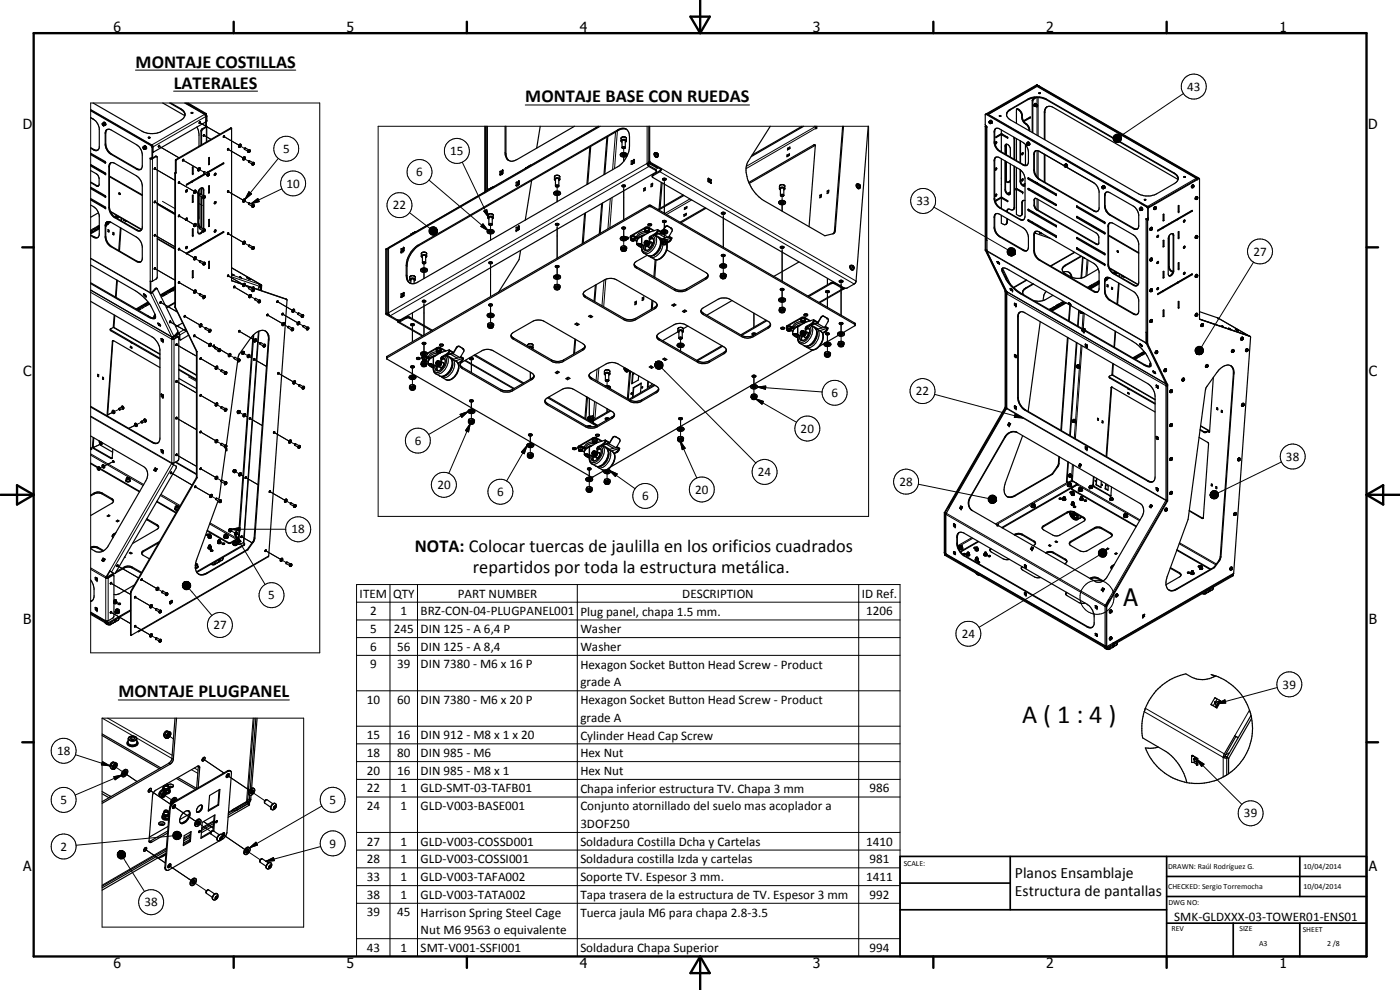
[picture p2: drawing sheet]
<svg xmlns="http://www.w3.org/2000/svg" width="420mm" height="297mm" viewBox="0 0 420 297" stroke-linecap="round" stroke-linejoin="round" font-family="sans-serif">
<defs><g id="words">
<text font-size="7.9" x="306.7" y="216.9">A ( 1 : 4 )</text>
<text font-size="7.2" x="337.1" y="181.9">A</text>
<g font-size="5.5">
<text x="40.7" y="20.3">MONTAJE COSTILLAS</text>
<text x="52.1" y="26.6">LATERALES</text>
<text x="157.6" y="30.7">MONTAJE BASE CON RUEDAS</text>
<text x="124.5" y="165.7">NOTA: Colocar tuercas de jaulilla en los orificios cuadrados</text>
<text x="141.9" y="172">repartidos por toda la estructura metálica.</text>
<text x="35.5" y="209.3">MONTAJE PLUGPANEL</text>
</g>
<g font-size="4.7">
<text x="304.6" y="263.5">Planos Ensamblaje</text>
<text x="304.6" y="268.9">Estructura de pantallas</text>
</g>
<g font-size="4.2">
<text x="34" y="9.6">6</text>
<text x="104" y="9.6">5</text>
<text x="174" y="9.6">4</text>
<text x="244" y="9.6">3</text>
<text x="314" y="9.6">2</text>
<text x="384" y="9.6">1</text>
<text x="6.8" y="38.7">D</text>
<text x="410.6" y="38.7">D</text>
<text x="7" y="112.9">C</text>
<text x="410.8" y="112.9">C</text>
<text x="7" y="187.1">B</text>
<text x="410.8" y="187.1">B</text>
<text x="7" y="261.4">A</text>
<text x="410.8" y="261.4">A</text>
<text x="34" y="290.4">6</text>
<text x="104" y="290.4">5</text>
<text x="174" y="290.4">4</text>
<text x="244" y="290.4">3</text>
<text x="314" y="290.4">2</text>
<text x="384" y="290.4">1</text>
</g>
<g font-size="3.9">
<text x="356.3" y="27.3">43</text>
<text x="85" y="45.9">5</text>
<text x="135.1" y="46.6">15</text>
<text x="124.9" y="52.9">6</text>
<text x="86" y="56.3">10</text>
<text x="117.9" y="62.8">22</text>
<text x="275" y="61.6">33</text>
<text x="376.2" y="76.8">27</text>
<text x="249.5" y="119.2">6</text>
<text x="274.9" y="118.7">22</text>
<text x="240.3" y="129.9">20</text>
<text x="124.4" y="133.5">6</text>
<text x="227.4" y="142.9">24</text>
<text x="385.9" y="138.3">38</text>
<text x="131.3" y="146.8">20</text>
<text x="149.2" y="148.8">6</text>
<text x="208.6" y="148.2">20</text>
<text x="269.9" y="145.8">28</text>
<text x="192.7" y="150.1">6</text>
<text x="87.5" y="160.1">18</text>
<text x="80.5" y="179.8">5</text>
<text x="107.9" y="179.3">ITEM</text>
<text x="118" y="179.3">QTY</text>
<text x="137.4" y="179.3">PART NUMBER</text>
<text x="204.8" y="179.3">DESCRIPTION</text>
<text x="258.6" y="179.4">ID Ref.</text>
<text x="111.1" y="184.6">2</text>
<text x="120.2" y="184.6">1</text>
<text x="126.2" y="184.6">BRZ-CON-04-PLUGPANEL001</text>
<text x="174.2" y="184.7">Plug panel, chapa 1.5 mm.</text>
<text x="259.9" y="184.6">1206</text>
<text x="64" y="188.8">27</text>
<text x="111.1" y="189.9">5</text>
<text x="118.2" y="189.9">245</text>
<text x="126.2" y="189.9">DIN 125 - A 6,4 P</text>
<text x="174.2" y="190">Washer</text>
<text x="288.6" y="191.4">24</text>
<text x="111.1" y="195.2">6</text>
<text x="119.2" y="195.2">56</text>
<text x="126.2" y="195.2">DIN 125 - A 8,4</text>
<text x="174.2" y="195.3">Washer</text>
<text x="111.1" y="200.6">9</text>
<text x="119.2" y="200.6">39</text>
<text x="126.2" y="200.6">DIN 7380 - M6 x 16 P</text>
<text x="174.2" y="200.7">Hexagon Socket Button Head Screw - Product</text>
<text x="174.2" y="206">grade A</text>
<text x="384.9" y="206.6">39</text>
<text x="110.1" y="211.2">10</text>
<text x="119.2" y="211.2">60</text>
<text x="126.2" y="211.2">DIN 7380 - M6 x 20 P</text>
<text x="174.2" y="211.2">Hexagon Socket Button Head Screw - Product</text>
<text x="110.1" y="221.8">15</text>
<text x="119.2" y="221.8">16</text>
<text x="126.2" y="221.8">DIN 912 - M8 x 1 x 20</text>
<text x="174.2" y="216.6">grade A</text>
<text x="174.2" y="221.9">Cylinder Head Cap Screw</text>
<text x="17.1" y="226.5">18</text>
<text x="110.1" y="227.1">18</text>
<text x="119.2" y="227.1">80</text>
<text x="126.2" y="227.1">DIN 985 - M6</text>
<text x="174.2" y="227.1">Hex Nut</text>
<text x="110.1" y="232.5">20</text>
<text x="119.2" y="232.5">16</text>
<text x="126.2" y="232.5">DIN 985 - M8 x 1</text>
<text x="174.2" y="232.5">Hex Nut</text>
<text x="110.1" y="237.7">22</text>
<text x="120.2" y="237.7">1</text>
<text x="126.2" y="237.7">GLD-SMT-03-TAFB01</text>
<text x="174.2" y="237.9">Chapa inferior estructura TV. Chapa 3 mm</text>
<text x="260.9" y="237.7">986</text>
<text x="18.1" y="241.3">5</text>
<text x="98.9" y="241.2">5</text>
<text x="110.1" y="243.1">24</text>
<text x="120.2" y="243.1">1</text>
<text x="126.2" y="243.1">GLD-V003-BASE001</text>
<text x="174.2" y="243.2">Conjunto atornillado del suelo mas acoplador a</text>
<text x="373.3" y="245.3">39</text>
<text x="174.2" y="248.5">3DOF250</text>
<text x="18.1" y="255.3">2</text>
<text x="98.9" y="254.3">9</text>
<text x="110.1" y="253.7">27</text>
<text x="120.2" y="253.7">1</text>
<text x="126.2" y="253.7">GLD-V003-COSSD001</text>
<text x="174.2" y="253.8">Soldadura Costilla Dcha y Cartelas</text>
<text x="259.9" y="253.7">1410</text>
<text x="110.1" y="259">28</text>
<text x="120.2" y="259">1</text>
<text x="126.2" y="259">GLD-V003-COSSI001</text>
<text x="174.2" y="259.1">Soldadura costilla Izda y cartelas</text>
<text x="260.9" y="259">981</text>
<text x="110.1" y="269.7">38</text>
<text x="110.1" y="264.3">33</text>
<text x="120.2" y="269.6">1</text>
<text x="120.2" y="264.3">1</text>
<text x="126.2" y="269.7">GLD-V003-TATA002</text>
<text x="126.2" y="264.3">GLD-V003-TAFA002</text>
<text x="174.2" y="269.7">Tapa trasera de la estructura de TV. Espesor 3 mm</text>
<text x="174.2" y="264.3">Soporte TV. Espesor 3 mm.</text>
<text x="259.9" y="264.3">1411</text>
<text x="260.9" y="269.7">992</text>
<text x="43.4" y="271.9">38</text>
<text x="110.1" y="275">39</text>
<text x="119.2" y="275">45</text>
<text x="126.2" y="275">Harrison Spring Steel Cage</text>
<text x="174.2" y="275">Tuerca jaula M6 para chapa 2.8-3.5</text>
<text x="126.2" y="280.3">Nut M6 9563 o equivalente</text>
<text x="352.4" y="276.3">SMK-GLDXXX-03-TOWER01-ENS01</text>
<text x="110.1" y="285.6">43</text>
<text x="120.2" y="285.6">1</text>
<text x="126.2" y="285.6">SMT-V001-SSFI001</text>
<text x="174.2" y="285.7">Soldadura Chapa Superior</text>
<text x="260.9" y="285.6">994</text>
</g>
<g font-size="2.4">
<text x="271.2" y="259.7">SCALE:</text>
<text x="350.6" y="260.8">DRAWN: Raúl Rodríguez G.</text>
<text x="391.2" y="260.6">10/04/2014</text>
<text x="350.6" y="266.9">CHECKED: Sergio Torremocha</text>
<text x="391.2" y="266.7">10/04/2014</text>
<text x="350.6" y="271.4">DWG NO:</text>
<text x="351.6" y="279.3">REV</text>
<text x="372" y="279.4">SIZE</text>
<text x="391" y="279.6">SHEET</text>
<text x="377.9" y="283.8">A3</text>
<text x="398.3" y="283.8">2 /8</text>
</g>
</g></defs>
<g fill="none" stroke="#000" stroke-width=".3">
<path d="M27.2 30.9h68.8v165h-68.8zM30.8 37l.3 .3v.4l-.4-.4 .3-.2M31.1 37.1l.2 .2-.1 .4M31.7 39.9l-.1 .1M40.7 21h48.1M52.1 27.3h25.2M54.3 32.6v.3M55.4 30.9l6 3.4-15.8 9.2-18.4-10.6M59.8 36.7l2.7 1.6M60.2 37l5.8 3.3-1.1-.6M60.3 39.3l.2 .1M60.7 38.7l.2 .1"/>
<path d="M61.8 37.8v.3M61.8 35l-15.9 9.1-.1-.1M61.8 34l-.2 .1M61.9 34.2l-.1 .1M61.9 38.1v4.5M62 34.7l-.2 .1M62.1 34.9l-.2 .1M62.1 36.2l-.2 .2M69.2 38.4l.2 .1M113.5 37.9h147.2v117h-147.2zM146.3 37.9v19.2l.5-.3M157.6 31.5h67.3"/>
<path d="M179.5 37.9l-20.4 11.8M180.2 37.9l-63.6 36.7v19.3l77.6-44.9v-11.1M184.7 39.7l-.9 11.2M185.3 39.3l-.9 11.3M185.4 39l.2 .1M244.6 37.9l-20.6 12M245 38.6l-21.1 12M295.7 38l.2 .1M295.8 37.8l.1 .1M296.2 34.2l-.2 .1M296.2 38.2v33.9M296.7 34.3l14.5-8.3 47.8 27.5-14.6 8.4z"/>
<path d="M296.9 36.4l.4 .6M297.3 37l-.4-.1v-.4h.3l.1 .6M297.3 37h.1M298.5 39.5l-.1 .1M303.2 32.8v.2M305.5 32.7l-.2 .1M305.8 32.8l-.2 .1M306.8 34.7l-.1 .1M306.8 35.2l-.1 .1M307.9 37.1l-.1 .1M308.5 29.7v.2M309 38.9l-.1 .1"/>
<path d="M309.8 30.2l.2 .1M310.1 29.6l.1 .2M311.1 31.5l-.2 .4M311.1 25.4l.2 .1M311.2 29.3v2.2M311.2 32v8.6M311.6 29.3v11.5M311.8 25.8h-.1M313.6 33.7l-.2 .1M314 29.7v.2M355.2 28.1l-18.8 12.7M28.2 44.9l-.2 .1"/>
<path d="M29 55.7l-.1 .1M31.7 52.2l-.2 .1M31.7 59l-.2 .1M31.7 48.8l-.2 .1M31.7 43.2l-.1 .1M32.8 49.9l-.1 .1M33.5 46.2l-.2 .1M41.1 50.6l-.2 .1M43 44.1l.4 .2 .1 .4h-.4zM43 44.1h.3l.2 .7M45.1 47.6v36.8M45.4 43.6h-.2"/>
<path d="M45.8 47.6v36.8M45.8 47.2l-.2 .1M45.8 44.2h-.2M45.8 45.5l.1 .1M46.3 50.5l2.7 1.6M46.6 46.9l.2 .1M46.7 50.7l5.8 3.4-1.1-.6M47.6 43.8l6.2 3.6M48 44l4.7 2.7M52.5 52l.2 .1M52.6 51.8l.2 .1M52.7 48.1l.2 .1"/>
<path d="M52.8 47.9l.1 .1M53.6 54.7l4.6 2.7zM54.8 48l4.6 2.6zM57.7 54.4h-.2M58.5 57.5l1.4 .8M59.7 50.8l1.5 .8M61 56.9l.2 .1M61.1 40.5l2.2 1.3-1.9-1.1M61.3 59.1h.2l-.2 .3zM61.3 59.4h.1M61.5 58.8a.48 .48 0 0 0-.5 .2 .48 .48 0 0 0 0 .5M62.5 52.5l.3-.2-.2 .4z"/>
<path d="M62.6 51.5l-.2 .1M62.7 52a.52 .52 0 0 0-.4 .7M62.7 52.3h-.1M67.2 41l-.1-.1 4.6 2.7M68.4 44.8l-.1-.1 4.6 2.7M68.4 57.4h-.1l4.6 2.6M72 43.7l1.4 .9M73.2 47.5l1.4 .9M74.7 57.5l.8 .7-2 1.6zM74.9 45.2l.1 .2-.3 .2zM75 45l-.5 .3v.4M76 49.4h.1"/>
<path d="M76 49.1h.3l-.2 .3zM76.1 48.8l-.3 .1-.1 .6M83.5 47.5l-10 12.3M84.6 56.6l-9.3 4.5M128.7 54l17.8 15.2M138.7 48.6l8 16.8M145.7 57.4l-.2 .2M150.3 52.4h.1M150.8 52.1h.1M151.6 45.8l.2 .2M155.2 55.7h.1M155.6 55.4h.1"/>
<path d="M157.9 50.4l-9.9 5.6M166.4 53.1a.9 .9 0 0 1 1.6 0M166.8 53.6l-.1 .2zM167 53.6h.5M167.2 55.9v1.4M167.2 57.8v2.7M167.5 53.6l.2 .3zM183.2 59.6l-.8 9.1M183.7 59.3l-.7 9M186.4 41.5a.91 .91 0 0 1 1.6 0M186.7 42.2v.1zM186.9 42h.5l.3 .3-.1-.2"/>
<path d="M186.9 42l-.1 .1M187.1 42h-.2M187.2 44.3v1.5M187.2 46.2v2.2M187.2 55.5v.2M187.2 56.3v9.7M187.3 42l.2 .1M194.7 50l-77.6 44.7M195 48.3l-.3 .2M195.1 48.7l-.2 .1M195.3 49l-.3 .2M196 52.4v.3"/>
<path d="M196.7 45.8a.77 .77 0 0 0 .6 1.2M196.8 50.8v.3M197.1 46a.33 .33 0 0 1 .3 .2 .33 .33 0 0 1-.1 .4zM197.3 50.2l-.2 .1M197.4 46.6h.1M198 51.5l58.4 33.7M198.5 50.6l58.4 33.7M199.4 53.5v.2M199.4 54.3v9.6M207 59.7l-7.5 4.4M207.6 60l-7.5 4.3M212.5 54.3h.1"/>
<path d="M212.5 53.8h.1M212.5 53.7v.1M233.9 55.9a.9 .9 0 0 1 1.6 0M234.3 56.5l-.1 .2M234.3 56.5l-.1 .1M234.5 56.4h.5M234.5 56.4l-.2 .1M234.7 58.7v1.4M235 56.4l.2 .1M235.2 56.5v.2M235.2 56.5v.1M244.2 43.5l.3 .2"/>
<path d="M257.3 55.2a.76 .76 0 0 0 .7 1.2M257.7 55.4a.33 .33 0 0 1 .4 .2 .33 .33 0 0 1-.1 .4zM298.5 59.5l-.1 .1M298.5 48.2l-.1 .1M298.5 42.5l-.1 .1M300.1 45.3l-.1 .2M300.8 59.4h-.2M300.8 40.3l-.2 .1M301.8 56.8l-.2 .1M301.8 43.7l-.2 .2M302.4 41.4h.1M304.5 41.6l-.2 .1"/>
<path d="M305.3 56.8h-.2M306.3 54.2l-.2 .1M306.9 57.8v.1M307.2 49.4l-.2 .1M308.2 43l.3 .1 .1 .4-.4-.1zM308.2 42.9l.2 .1M308.3 43l.3 .6M308.9 53.7l-.2 .1M308.9 56.9h-.2M310.4 51l-.2 .1M310.4 46.3l-.2 .1M310.5 60l-.2 .1"/>
<path d="M311.1 54.8l-.2 .1M311.1 54.8h.1M311.2 45.2v7.9M311.2 58v.2M311.2 59.7v3.2M311.6 45.3v8.1M311.6 55.1v.2M311.6 58.2v.2M311.6 59.9v3.1M312.1 53.8l-.2 .1M313.6 56.4h-.1M317 58.4l-.1 .1"/>
<path d="M319.4 49.6h.3l.2 .4h-.4zM319.5 49.4l.4 .4v.3M330.8 56l.4 .2v.4M330.8 56l.1 .6h.1l.2-.3M330.8 56l.3 .2M331.6 58.7l-.1 .1M334.1 41.4l.2 .8zM334.1 41.7l.2 .5zM334.1 41.1l.2 1.1zM334.2 42l.1 .2zM334.2 40.9l.1 1.3zM334.3 42.2l.4 .3z"/>
<path d="M334.3 42.2l.6 .5zM334.3 42.2l.9 .5zM334.3 42.2l1.2 .5zM334.3 42.2l1.4 .5zM334.3 42.2l1.7 .3-.3 .2zM334.3 42.2l1.9 .2-.2 .1zM334.3 42.2h2.1l-.2 .2zM334.3 42.2l2.2-.2-.1 .2zM334.3 42.2l2.3-.5-.1 .3zM334.3 42.2l2.3-.8v.3zM334.3 42.2l2.2-1.1 .1 .3zM334.3 42.2l2.2-1.3v.2z"/>
<path d="M334.3 42.2l2-1.5 .2 .2zM334.3 42.2l1.8-1.7 .2 .2zM334.3 42.3h2.1M334.3 42.1h2.2M334.4 40.7l.2-.2-.3 1.7zM334.4 40.7l-.1 1.5-.1-1.3zM334.6 40.5l.2-.2-.5 1.9zM334.8 40.3h.3l-.8 1.9zM335.1 40.3h.3l-1.1 1.9zM335.4 40.3h.2l-1.3 1.9zM335.6 40.3h.3l-1.6 1.9zM335.9 40.3l.2 .2-1.8 1.7z"/>
<path d="M352.5 51.9v.2M358 55.9h.3l-.3 .3zM358.2 55.6l-.5 .3 .1 .4M359.1 59.7h.1M359.2 59.4h.2l-.1 .3zM359.3 59.1l-.4 .3v.4M359.4 53.2l-.2 .1M359.5 53.4l-.2 .1M359.7 53.5l.2 .1M27.2 77.5l17.9 10.3M27.2 77.6l17.9 10.3 6.4 13.1-24.3-14M28.2 71l-.2 .2"/>
<path d="M31.7 62.4l-.2 .1M31.7 67.6l-.1 .1M31.7 70.9l-.1 .1M32.8 62.2l-.1 .1M33.1 63.4l9.5 5.4M33.5 74h-.2M34.6 65.2l-.2 .1M41.1 78.4h-.2M41.1 69l-.2 .1M46.3 70.5l6.2 3.5-5.8-3.3M46.3 60.5l6.2 3.6-5.8-3.4M47.2 71.5l5.3 3"/>
<path d="M48.8 60.4l3.7 2.2M53.7 74.8l-.1-.1 4.6 2.6M53.7 64.8l-.1-.1 4.6 2.7M57.7 75l-.2 .1M58.5 77.5l1.4 .9M58.5 67.5l1.4 .8M59.6 61l1.1 .7M59.7 67.1l-.2 .1M61 68.4l.2 .1M61.3 69.1h.2l-.2 .3zM61.3 79l.2 .1-.2 .3zM61.3 69.4h.1"/>
<path d="M61.3 79.4h.1M61.5 68.7a.48 .48 0 0 0-.5 .3 .48 .48 0 0 0 0 .5M61.5 78.7a.48 .48 0 0 0-.5 .3 .48 .48 0 0 0 0 .5M62.6 72.1l-.2 .2M68.3 70l4.6 2.7zM73.2 60.2l-.1-.1 1.5 .9M73.2 72.8l1.4 .9M75.3 61.1l2.1-1.5 .4 .9zM75.7 62.1h.1M76 62v.1M76 61.7l.3 .1-.2 .3zM76 74.4h.3l-.2 .3z"/>
<path d="M76.1 61.4l-.3 .2-.1 .5M76.1 74l-.3 .2-.1 .6M76.3 74.4v.1M116.1 74.6l-.3 .2M120.6 75.6h.1M121.1 75.4h.1M121.9 79.7l.3 .1M122.9 63.8l6.1 4.7M125.4 73.6l.3 .1M126.4 76.2a.9 .9 0 0 1 1.6 0M126.9 76.7l-.1 .2M126.9 76.7l-.1 .3"/>
<path d="M127 76.6l-.1 .1M127 76.6h.5M127.2 76.6h-.2M127.2 78.9v1.5M127.3 76.6h.2M127.5 76.6l.3 .4M127.5 76.6l.1 .1M127.7 76.7l.1 .2M128.8 69.1l2.2 .9-2.2-.6zM128.8 69.4l2.2 .6-2.2-.3zM128.8 68.9l2.2 1.1-2.2-.9zM128.8 69.7l2.2 .3-2.1-.1z"/>
<path d="M128.9 68.6l2.1 1.4-2.2-1.1zM128.9 69.9l2.1 .1-1.9 .1zM128.9 70h2.1M129.1 68.4l.2-.2 1.7 1.8zM129.1 68.4l1.9 1.6-2.1-1.4zM129.1 70.1l1.9-.1-1.7 .3zM129.3 68.2l.3-.1 1.4 1.9zM129.3 70.3l1.7-.3-1.5 .4zM129.5 70.4l1.5-.4-1.2 .5zM129.6 68.1h.2l1.2 1.9zM129.8 68.1l.3-.1 .9 2zM129.8 70.5l1.2-.5z"/>
<path d="M130.1 68l.2 .1 .7 1.9zM130.1 70.5l.9-.5zM130.3 68.1l.3 .1 .4 1.8zM130.3 70.5l.7-.5zM130.6 68.2l.2 .1 .2 1.7zM130.6 70.4l.4-.4zM130.8 68.3l.2 1.7zM131 68.5v1.5zM131 70l-.2 .2zM131.1 68.7l-.1 1.3zM131.2 69.6l-.2 .4zM131.2 69l-.2 1z"/>
<path d="M131.3 69.3l-.3 .7zM144.9 67.2l1.6 2-2.2-1.3zM145.2 63.3l.9-.4 .6 2.5zM146.4 64.6a.89 .89 0 0 1 .8-.5 .89 .89 0 0 1 .8 .5M146.7 65.3v.1M146.8 65.2l-.1 .2M146.8 65.2l.7-.1 .2 .2M146.8 65.2v.1M147.1 65.1h-.1M147.2 67.4v1.5M147.2 69.3v2.8M147.2 78.5v.2"/>
<path d="M147.2 79.3v9.7M147.3 65.1l.3 .1M147.7 65.2v.2M167.2 67v.2M167.2 67.8v9.7M167.2 79.7v2.8M187.2 68.1v2.8M187.2 71.4v2.4M189.3 71.9l.4-.4h.5l.4 .4M189.4 71.9a.55 .55 0 0 1 .6-.3 .55 .55 0 0 1 .4 .5l-.8 .2zM189.4 70.7v.2M190.8 71.2v.2"/>
<path d="M191.1 72.6l.4-.9 1-.7v2.3M191.1 71.4l.2 .4M191.6 73.2l1 .7M191.9 73.2l.7 .5M192.6 71v2.4M193.6 69.4l-1.8 .6-.7 1M193.6 73.8l.1 1.3M193.6 69.5a.68 .68 0 0 1 .6-.4 .68 .68 0 0 1 .6 .4M193.7 69.4l.3-.2 .6 .1a.49 .49 0 0 1-.4 .6 .49 .49 0 0 1-.5-.5zM193.7 68.2v.3M193.7 72.3l.3 .1-.1 .4-.3 .2-.1-.2M193.7 73.9l.3 1.2"/>
<path d="M193.8 70.3l-1.1 .3-.9 .6M194 69.8a2.45 2.45 0 0 0-2.6 1.6M194.3 73.6l.2 .1M194.4 69.8h.2M194.6 61.6v.4M194.7 68.2v.3M194.8 69.4l.6 .1M194.8 72.6l.2 .2M195.2 70.9l.2 .1M195.4 61.6v.4M195.4 72.6a.75 .75 0 0 1 .5 .7 .75 .75 0 0 1-.5 .7l-.4 .3-.5-.3M195.5 72.7a.96 .96 0 0 1-.8 1.5"/>
<path d="M195.9 71.5h-1.1M195.9 70.7a2.16 2.16 0 0 1 .1 3.1 2.32 2.32 0 0 1-2.9 1.6l-.4-.6 .1-1.4M196 71.6l-1 .3M196.4 70.6a2.73 2.73 0 0 1-.1 3.8 2.61 2.61 0 0 1-3 1.6M196.6 70.1l.3 .1M197.3 69l1.1 .6M197.6 71.2a2.47 2.47 0 0 1 .1 3.5 3.3 3.3 0 0 1-3 2.1l-.2-.1M198.3 72.3a3.6 3.6 0 0 1-2.6 4.5M198.3 71.7l.4 .3M199 73.4a3.8 3.8 0 0 1-3.6 3.8l-.2-.1M199.4 66.1v2.9M199.4 69.4v2.4"/>
<path d="M199.5 68.2h.1M200.1 73.2a4.3 4.3 0 0 1-3.2 4.7l-.5-.1M200.4 67.9h.1M200.7 72.4l.2 .1M200.8 71l.8 .4M201.4 68.5h.1M217.1 63.7v.2M217.1 64.5v9.7M217.1 76.3v2.8M217.1 79.6v2.4M234.7 60.6v2.7M234.7 73.9v.2"/>
<path d="M234.7 74.7v9.7M250.7 69.1l-.3 .2M255.4 79.7a.76 .76 0 0 0 .7 1.1M255.8 79.8a.33 .33 0 0 1 .4 .2 .33 .33 0 0 1-.1 .4zM280.3 62.1l22.1 12.8M295.7 75l.2 .1M295.7 75.1l.2 .1M296.2 75.2l47.7 27.6M296.2 75.4l47.7 27.6 6 12.1-47.8-27.6zM298.5 65.2h-.1M298.5 68.1l-.1 .1M300.1 71h-.1"/>
<path d="M300.1 62.3l-.1 .1M302.2 75.6l2.4 .6-2.3-.3zM302.3 75.3l2.3 .9-2.4-.6zM302.3 75.9l2.3 .3-2.2-.1zM302.3 75.1l2.3 1.1-2.3-.9zM302.3 66.5l-.1 .1M302.3 63.4l-.1 .1M302.4 76.1l2.2 .1-2.1 .1zM302.4 76.2h2.2M302.4 60.5h.1M302.5 74.8l.2-.2 1.9 1.6zM302.5 74.8l2.1 1.4-2.3-1.1z"/>
<path d="M302.5 76.3l2.1-.1-1.9 .3zM302.7 74.6l.2-.1 1.7 1.7zM302.7 76.5l1.9-.3-1.7 .5zM302.9 74.5l.2-.2 1.5 1.9zM302.9 76.7l1.7-.5-1.4 .6zM303.1 74.3h.3l1.2 1.9zM303.2 76.8l1.4-.6-1.2 .6zM303.4 74.3h.3l.9 1.9zM303.4 76.8l1.2-.6zM303.7 74.3l.2 .1 .7 1.8zM303.7 76.8l.9-.6zM303.9 74.4l.3 .1 .4 1.7z"/>
<path d="M304 76.7l.6-.5zM304.2 74.5l.4 1.7zM304.2 76.6l.4-.4zM304.4 74.7l.2 .2v1.3zM304.5 62.1l-.2 .1M304.6 74.9v1.3zM304.6 76.2l-.2 .2zM304.7 75.1l-.1 1.1zM304.7 75.7l-.1 .5zM304.7 75.4l-.1 .8zM306.1 65.8h-.1M306.8 63.9l-.1 .2"/>
<path d="M306.8 60.8l-.1 .1M307.2 75l-.2 .1M308.9 63.1l-.2 .1M308.9 66.3l-.2 .1M310.4 75.1l-.2 .1M310.4 70.4l-.2 .1M310.5 61.5l-.2 .1M310.7 69.5l.1 .1M311.2 64.3v.2M311.2 67.4v.2M311.3 62.9l-.2 .1M311.6 64.5v.2"/>
<path d="M311.6 67.6v.3M312.1 78l-.2 .1M316.3 61.1h.1M317 61.6h-.1M317 67.9h-.1M317 71l-.1 .1M319.7 79.5v.3M322.6 75.7l-7.2 4.2M323.4 71.5l-.2 .1M323.4 65.3l-.2 .1M323.4 74.7l-.2 .1M323.4 62.1l-.2 .1"/>
<path d="M326.3 77.9l-.4 5M326.5 78.1l-.3 4.6M328.4 63.2l-.2 .1M329.1 73.2l-.1 .1M331.6 70l-.2 .1M331.6 79.4l-.2 .1M331.6 76.2l-.2 .2M331.6 66.8l-.2 .1M331.6 61.6l-.1 .1M332.7 79.2l-.2 .1M332.7 67.9l-.2 .1M333.3 64.5l-.2 .1"/>
<path d="M340.3 68.5l-.2 .1M342.2 62.5l.3 .5a.32 .32 0 0 1-.5 0 .32 .32 0 0 1 0-.5l.4 .2v.5M343.9 65.8v33.9M344.2 66l.2 .2M344.2 62l-.1 .1M344.4 65.8l.1 .2M344.5 62.2l.2 .2M344.6 65.4l-.1 .1M344.6 62.6l-.1 .1M345.6 68.6l.2 .1-.2 .3zM345.6 77.8l.2 .1-.3 .2zM345.7 68.3l-.4 .2v.5"/>
<path d="M345.7 77.6l-.4 .1v.6M346.7 62.5h.3l-.2 .2zM346.9 62.1l-.4 .2v.5M349 68.2l-.1 .1M350.9 80l-.2 .1M352.1 70.6l.1 .1M353.6 65.6l-.2 .1M359.2 71.1l.2-.1-.2 .4zM359.3 70.8l-.4 .3v.4M376.2 78.7l-15.6 25.4M27.2 87.7l24.4 14.1v37.1l-24.4-14.1M33.3 99l-.1 .2"/>
<path d="M34 98.3l14 8M44.5 94.8l-.2 .2M45.6 87.7l6.6 13.2M46.3 80.5l6.2 3.5-5.8-3.3M46.6 86.6l.2 .1M48.1 90.6l2.6 1.6M48.4 90.8l4.7 2.8M50.9 96.5l5.1 2.9-4.7-2.7M52.5 92.1l.2 .1M52.5 92.2l.2 .1M53.7 84.8l-.1-.1 4.6 2.6M55.3 94.8l4.6 2.7z"/>
<path d="M55.7 98.7l-2.1 1.2M56 99.3l-2 1.2M58.5 87.5l1.4 .8M60.2 97.7l-.1-.1 1.5 .9M61.3 89l.2 .1-.2 .3zM61.3 89.4h.1M61.5 88.7l-.5 .2v.6M63 99.2h.3l-.2 .3zM63.1 98.8l-.4 .4v.4M68.3 82.7l4.6 2.6zM68.3 82.7h.1M69.5 80.3l8.9 5.2"/>
<path d="M69.5 82.5l8.2 2.7M69.5 83.1l8.3 2.8M69.5 84.2h.1M70.3 86.1l-.1-.1 4.5 2.7M71.7 99.3l4.6 2.7zM73.2 85.5l1.4 .8M75.1 88.9l1.4 .8M75.8 86.2l.6 .3-.2-.1M76 87h.3l-.2 .4zM76.1 86.7a.49 .49 0 0 0-.4 .8M77.5 99.4l-4.4 63.4M77.8 90.5l.3-.2v.2l-.2 .2z"/>
<path d="M77.9 85.6l.4 .3M77.9 85.8l.1 .1M77.9 86l.2 .1M78 90l-.5 .4 .1 .4M80.1 94.4l4.6 2.7zM83.2 90.5l4.5 2.6M84.8 94.2l-.1-.1 4.6 2.7M85 97.2l1.4 .9M85.8 89.7l.2 .1M87.8 98.8h.3l-.3 .3zM87.9 98.4l.1 .1M87.9 98.4l-.4 .4v.4"/>
<path d="M88 93.2l1.4 .9M89.6 97l1.4 .8M90.8 94.9l.2-.2-.1 .4zM91 94.4a.49 .49 0 0 0-.5 .8M91 94.7l.1 .1M92.3 98.6l.3-.1-.1 .3zM92.5 98.2a.47 .47 0 0 0-.4 .7M116.1 93.9l-.3 .2M116.2 94.2l-.2 .2M116.7 94.4h-.1M119.6 96.2l.3 .1M119.9 96.6l7 4.1"/>
<path d="M121.9 95.2v.3M121.9 82.6l.3 .2M123 95.2v.3M123 83.2a.94 .94 0 0 1 1.6 0M123.3 83.8h.1M123.4 83.7l.5-.1 .4 .4M123.4 83.7l-.1 .1M123.6 83.7h-.2M123.7 83.7h.5M123.8 93.9v1.7M123.8 97.1v.2M123.8 97.9v4.6"/>
<path d="M127.2 80.8v2.8M127.2 90.1v.2M127.2 90.8v9.7M147.2 91.2v2.8M147.2 94.4v2.5M167.2 82.9v2.4M175.7 88.9v.4M181.3 84.1l-.6 7.6M181.8 83.8l-.6 8.2M187.2 95.5v.4M190.8 95.5v.4M191 80.1v.3"/>
<path d="M196.5 92.2v.4M202.5 86.7v.4M203.4 98.7a.93 .93 0 0 1 1.7 0M203.8 99.4l-.1 .1M204.2 99.2h-.2M204.3 99.2l.3 .1M204.6 99.2l.1 .2M204.6 99.2l-.8 .2M204.7 99.4l.1 .1M206.1 86.7v.4M211.1 94v.4M211.8 83.4v.4"/>
<path d="M226.3 94v4.2M226.3 99.9v.2M230.5 98.1v.4M234.7 86.5v2.8M234.7 89.8v2.4M236.2 98.9l.3-.3h.6l.3 .3M236.3 97.7v.2M236.3 98.8a.47 .47 0 0 1 .7-.2 .47 .47 0 0 1 .2 .6h-.8zM237.7 98.3v.2M237.9 99.6l.4-.8 1-.7v2.3M237.9 98.4l.2 .5M239.5 98v2.4"/>
<path d="M240.4 96.4a2.95 2.95 0 0 0-2.5 1.6M240.5 95.3v.2M240.6 99.4h.2l-.1 .5h-.4M240.6 97.4l-1.3 .3-.6 .6M240.8 96.9a2.33 2.33 0 0 0-2.6 1.6M241.2 96.9h.3M241.6 95.3v.2M241.6 96.4a.61 .61 0 0 1-.5 .5 .61 .61 0 0 1-.6-.3 .65 .65 0 0 1 1.1-.1M241.6 96.4l.6 .2M241.6 96.4a.75 .75 0 0 0-1.2 .1M241.7 98.6l.2 .1M241.7 99.7l.2 .1"/>
<path d="M242 97.9l.3 .2M242.2 99.7h.3a1 1 0 0 1 0 1.1 1 1 0 0 1-1 .5l-.1-.2M242.3 99.8a.94 .94 0 0 1-.8 1.4M242.7 97.8a2.16 2.16 0 0 1 .2 3.1 2.27 2.27 0 0 1-3 1.6l-.3-.7v-1.3M242.8 98.5l-.9 .2M242.9 98.7l-1 .2M243.3 97.7a2.85 2.85 0 0 1-.1 3.7 2.66 2.66 0 0 1-3.1 1.6M243.5 97.1l.2 .1M244.2 96l1.2 .7M244.4 98.3a2.43 2.43 0 0 1 .1 3.4 2.75 2.75 0 0 1-3.2 2M245.1 99.3a3.7 3.7 0 0 1-2.6 4.5M245.2 98.8a2.38 2.38 0 0 1 .1 3.4 2.91 2.91 0 0 1-3.2 2"/>
<path d="M246.3 99.4a2.65 2.65 0 0 1-.1 3.8 2.58 2.58 0 0 1-3 1.6M246.3 95.2l.1 .1M247.2 94.9l.1 .1M247.6 99.4l.2 .2M247.6 98l.9 .5M248.2 95.5h.2M248.3 83.5v1.9M248.3 87.2v.2M248.3 88v4.2M248.3 99.9v2.8M249.4 84.8v.3M250.4 84.8v.3"/>
<path d="M252.4 84.1v.2M252.4 84.9v9.7M252.4 96.8v2.8M252.4 100v2.4M252.9 86.6l-7.1 4.1M253.1 86.3h-.1M256.5 96.9v.4M301.1 81.7l-.2 .1M301.7 87.3l.1 .1M302 83.4l-.2 .2M302.2 88.2l47.7 27.5v34.3l-47.7-27.5zM302.2 87.8h.1"/>
<path d="M305.6 95l-.2 .1M306.5 88.1l-.1 .1M307.8 86.4v.2M308.2 84.1l-4 2.3M324.8 93.6v.3M324.8 93.9h.1M325.1 94l-.3 4.6M325.4 94l-.3 4.5M328.4 87.4l-.2 .1M331.6 84.2l-.1 .2M331.6 87.2l-.1 .1M332.9 80.3l8.7 5"/>
<path d="M333.3 90.1l-.2 .1M334.3 82l-.1 .1M340.3 94.1l-.2 .1M340.3 85.5l-.2 .1M345.6 87l.2 .1-.3 .3zM345.6 96.3h.2l-.2 .3zM345.7 96l-.4 .2v.5M345.7 86.8l-.4 .2v.5M349 87.2l-.1 .1M352.1 81.2l.1 .1M353.6 84.6l-.2 .1M359.3 82.7l.1 .2-.2 .2z"/>
<path d="M359.3 94.4l.1 .2-.3 .1zM359.3 82.5l-.4 .3v.4M359.3 94.1l-.4 .3v.4M360 95.8h.1M360 95.7l14 4.8M361 97.5l.1 .1-.3 .2zM361 97.2l-.4 .3v.5M365.5 95.4l9.2 5.3M33.9 102.4h-.2M48.5 118.9h.1M48.7 118.9h-.2M49 119l-.1 .1"/>
<path d="M51.8 101.1h.1M52.1 101.6l.1 37.3M52.8 103.3l6.2 3.5-5.8-3.3M52.8 114.3l6.2 3.6-5.8-3.3M52.9 100.5v.3M53.1 101l.2 .1M53.7 109.6l5.3 3M53.8 101.6l.2 .1M56.6 113.1l2.4 1.3M58.3 100.8l-.1-.1 4.6 2.6M59.1 105.5l-.1-.1 .1 .1M60.2 107.6l-.1-.1 4.6 2.7"/>
<path d="M60.2 118.6l-.1-.1 4.6 2.7M63.1 103.5l1.4 .8M64 103.7l1.7 1zM65 110.3l1.4 .9M65.9 105.1h.2l-.2 .3zM66 104.7l-.4 .2v.6M66.2 104.9l2.4 1.5M67.7 112.1l.1 .1M67.8 111.9h.2l-.2 .3zM67.9 111.5a.5 .5 0 0 0-.4 .3 .5 .5 0 0 0 0 .5M68.9 106.6l1.4 .8M71.7 108.1l.3-.1-.2 .4z"/>
<path d="M71.9 107.7l-.5 .2v.6M72.9 105.9l1.4 .8M74.5 106.8l1 .5-.9-.5M76.1 107.7l3.9 2.2-3.5-2M76.6 102.2l1.4 .8M79.3 103.8l.3-.1-.2 .3zM79.4 104h.1M79.5 103.3l-.3 .2-.1 .6M80.5 101.9l.2 .1M83.4 111.9l4.6 2.7zM88.3 114.7l1.4 .9M91 116.4l.3-.2-.1 .4z"/>
<path d="M91.2 116.2h.1M91.3 116l-.5 .2v.5M116.2 106.9v.5M123.8 109.8v2.8M123.8 113v2.4M126.8 108l.5-.3 .7 .3M126.9 106.8v.2M126.9 107.9a.6 .6 0 0 1 1 .3 .53 .53 0 0 1-.6 .2 .53 .53 0 0 1-.4-.5zM127.2 102.7v2.8M127.2 106v2.4M128.3 107.3v.2M128.6 107.5l.1 .4"/>
<path d="M128.7 108l-.1 .7M128.7 108l1.3-.9v2.3M129.1 109.3l1 .7M129.4 109.3l.7 .5M130.1 107.1v2.4M131.1 109.9l.1 1.4M131.1 104.3v.2M131.2 108.5h.2v.4l-.3 .2-.2-.2M131.2 110l.3 1.3M131.2 105.4h.8l.2 .3-.7 .2-.4-.2zM131.3 106.4l-1.1 .3-.9 .7M131.4 105.9a2.38 2.38 0 0 0-2.5 1.7"/>
<path d="M131.7 109.7l.2 .2M131.9 105.9l.2 .1M132.2 104.3v.2M132.3 107.6l.2 .1M132.3 108.7l.2 .1M132.7 107l.2 .1M132.8 108.8a.73 .73 0 0 1 .6 .6 .73 .73 0 0 1-.5 .8l-.5 .2-.4-.2M132.9 105.6l-.6-.1-.4-.3h-.5l-.4 .3a2.67 2.67 0 0 0-2.4 1.6M133 108.8a.93 .93 0 0 1-.8 1.4M133.4 106.8a2.75 2.75 0 0 1-.4 3.8 1.78 1.78 0 0 1-2.6 .8l-.3-.8 .1-1M133.4 107.6l-.9 .2M133.5 107.7l-1 .3"/>
<path d="M133.9 106.7a3.2 3.2 0 0 1-.6 4.5 2.27 2.27 0 0 1-2.5 .9M134.1 106.2l.2 .1M134.8 105.1l1.3 .7M135 107.4a2.77 2.77 0 0 1-.1 3.8 2.5 2.5 0 0 1-3 1.6M135.7 108.4a3.7 3.7 0 0 1-2.6 4.5M135.8 107.8a2.83 2.83 0 0 1-.1 3.8 2.71 2.71 0 0 1-3 1.6M136.9 104.3l.2 .1M136.9 108.5a2.77 2.77 0 0 1 0 3.8 2.78 2.78 0 0 1-3.1 1.6M137.9 103.9l.1 .1M138.2 108.5l.2 .1M138.2 107.1l.9 .4M138.8 110.2v.4"/>
<path d="M138.9 104.6h.1M139.6 108.1l14.7 8.4M141.5 107.3v.2M141.5 108.1v3.7M141.5 120v2.8M150.3 116.8v.5M153.8 116.8v.5M154.1 101.4v.4M158.4 103.6a.93 .93 0 0 1 1.6 0M159.2 111.7v2M159.3 104.1h.2M159.4 104.1l.3 .2"/>
<path d="M159.4 104.1h-.6M159.5 104.1l.1 .2M159.5 113.5v.4M159.7 104.3v.1M165.6 108v.4M169.1 108v.4M174.8 104.7v.4M176.9 119.5v6.8M177.5 113.4v.4M179.2 110.8l-.3 3.4M179.7 110.4l-.3 4.1M181.4 111.4a.99 .99 0 0 1 1.6 0"/>
<path d="M182.2 114.2v1.5M182.4 111.9l.3 .2M182.4 111.9l-.6 .1-.1 .3M182.4 111.9l-.6 .1M182.7 112.1h.1M182.7 112.1v.2M187.9 110.6l-.4 .2M188.9 111.9l.3 .2M196.7 108.9l.2-.2-.3 .4zM196.9 108.7l-.4 .7zM196.9 108.7l-.4 .9zM196.9 108.7l-.4 1.2z"/>
<path d="M196.9 108.7l-.2 1.5-.2-.3zM196.9 108.7l-.1 1.7zM196.9 108.7l.1 1.9-.2-.2zM196.9 108.7l.4 2-.3-.1zM196.9 108.7l.6 2.1-.2-.1zM196.9 108.7l.9 2.1h-.3zM196.9 108.7l1.1 2.1h-.2zM196.9 108.7l1.4 2-.3 .1zM196.9 108.7l1.6 1.8-.2 .2zM196.9 108.7l1.8 1.7-.2 .1zM196.9 108.7l2 1.4-.2 .3zM196.9 108.7l2.1 1.2-.1 .2z"/>
<path d="M196.9 108.7l2.1 .9v.3zM196.9 108.7l2.1 .6v.3zM196.9 108.7l2 .4 .1 .2zM196.9 108.7l1.9 .1 .1 .3zM196.9 108.7l1.7-.1 .2 .2zM196.9 108.7l1.7-.1zM196.9 108.7l1.2-.3 .3 .1zM196.9 108.7l1.2-.3zM196.9 108.7l1-.4zM196.9 108.7l.7-.4zM196.9 108.7l.2-.2zM196.9 117.5v.4"/>
<path d="M197.1 108.5l.2-.1-.4 .3zM197.8 101.6v.4M198.6 110.4l28.3 28.5M204.2 101.5v1.5M204.2 103.4v1.9M209.3 108.2v.5M212.9 108.2v.5M217.3 105.7v.4M222.6 100.6v.4M226.1 100.6v.4M226.3 112.6v2.8M226.3 115.8v2.4"/>
<path d="M226.7 119.6l2.4 .8-.4 .9zM226.7 119.6l12.3 7.1M227.3 116.1l2.5-.3-.1 1zM227.3 116.1l19.4 1.5M238.4 100.2l1 .8M238.7 100.2l.8 .5M240.4 100.9v.6l.2 .7M240.6 100.9v1l.2 .3M241.1 100.7l.2 .1M248.3 103.1v2.4M280.5 118.3l26.4 7.1M304.6 106.4h.1"/>
<path d="M305 107.1v.1M305.6 119.2l-.2 .1M323.9 109.9l-.3 .4M323.9 110.4l-1.1 15.8M324.4 103.5l-.4 6.4M324.7 103.7l-2 27.9M333 113.2v.2M333.6 116.3l-.2 .1M333.7 112.5l13 7.5M343.4 109.3l-.2 .2M344.2 103l.2 .1M344.3 103.2l.2 .1"/>
<path d="M347.2 105.7h.2l-.2 .3zM347.3 105.4a.44 .44 0 0 0-.4 .6M349.8 111.1l.2-.1-.1 .4zM350 110.7l-.4 .2-.1 .6M350.2 115.3l.2 .1h-.2M351.6 117.4h.2l-.2 .3zM351.7 117.1l-.4 .2v.5M355.2 114.2h.1M355.2 113.9l.2-.1-.1 .4zM355.4 113.6l-.5 .3 .1 .4M358.7 105.1l.6 1.1zM358.7 105.4l.6 .8z"/>
<path d="M358.7 104.8l.6 1.4zM358.8 105.6l.5 .6zM358.8 104.6l.5 1.6-.6-1.4zM358.9 105.9l.4 .3zM359 104.4l.2-.2 .1 2zM359 104.4l.3 1.8-.5-1.6zM359.1 106.1l.2 .1zM359.1 104.2v2M359.2 104.2l.2-.1-.1 2.1zM359.3 106.2l.5 .2zM359.3 106.2l.8 .2zM359.3 106.2l1 .1z"/>
<path d="M359.3 106.2l1.3 .1zM359.3 106.2l1.5-.1-.2 .2zM359.3 106.2l1.7-.3-.2 .2zM359.3 106.2l1.8-.5-.1 .2zM359.3 106.2l1.8-.8v.3zM359.3 106.2l1.9-1.1-.1 .3zM359.3 106.2l1.8-1.3 .1 .2zM359.3 106.2l1.7-1.6 .1 .3zM359.3 104.1v2.1M359.4 104.1l.3-.2-.4 2.3zM359.7 103.9h.2l-.6 2.3zM359.9 103.9h.3l-.9 2.3z"/>
<path d="M360.2 103.9l.3 .2-1.2 2.1zM360.5 104.1l.2 .1-1.4 2zM360.7 104.2l.2 .2-1.6 1.8zM360.9 104.4l.1 .2-1.7 1.6zM362.2 109.9l.3-.1-.1 .3zM362.4 109.5a.43 .43 0 0 0-.4 .2 .43 .43 0 0 0 0 .5M370 105.4l.2-.2v.3zM370.2 112.1l.1 .1M370.2 105.2l.1 .1M370.2 105a.47 .47 0 0 0-.4 .7M372.9 101.6h.2l-.3 .3zM372.9 101.6h.1"/>
<path d="M373 101.3l-.4 .2v.5M374.2 105.2l.3-.1-.2 .2zM374.3 105.3v.1M374.4 104.8l-.4 .2v.5M375 100.8l.2 .2M27.2 134.7h.1M27.2 125.1l24.3 14-18.6 32.2M27.2 136.6l15.8 9.1M27.2 136.2l15.9 9.2M27.5 134.5l-.1 .1M28 133.9h-.2M28.3 134.5l-.2 .1"/>
<path d="M30 133.3l.6-.2-2.5 1.1M31 139.9l-1 .5M33.5 137.5l-.2 .1M34 138.5l-2.6 1.2 2.3-1.1M34.2 123.6l-1.9 .9 1.8-.9M34.2 138.4l-.1 .1M35.8 122.8l-1.4 .6M36.6 122.1l.3 .1M36.6 121.9a.47 .47 0 0 1 .4 .3 .47 .47 0 0 1 0 .5M36.7 122.1l.2 .1M36.9 122.2v.1M36.9 122.5l-.1 .1"/>
<path d="M36.9 122.3v.2M40.9 127.4l-2.3 1.1 2.2-1M42.5 126.7l-1.4 .6M43.3 125.8l.4 .2v.6M43.3 126l.3 .4M43.3 125.9v.1M43.4 126l.2 .4M45.8 132.7l-.1 .1M48.5 135.6h.1M48.7 135.5l-.2 .1M49 135.7l-.1 .1M52.1 139.4l-18.6 32.2"/>
<path d="M52.8 125.3l6.2 3.6-5.8-3.3M52.8 136.4l6.2 3.5-5.8-3.3M60.1 129.5l4.6 2.7zM65 121.3l1.4 .9M65 132.4l1.4 .8M67.4 134.3h.1M67.7 123.2h.1M67.7 134.2h.1M67.8 133.9h.2l-.2 .3zM67.9 122.6l-.4 .1v.6M67.9 133.6l-.4 .2-.1 .5M68 122.9v.1"/>
<path d="M68 122.9h-.2l-.1 .3M68 123l-.2 .2M71.7 123.6l1.3 .8M73.2 124.5l1 .6-.9-.5M74.9 125.5l3.8 2.2-3.4-2M82.1 129.7l4.6 2.6zM87 132.5l1.5 .8M89.9 134l.2 .2-.3 .2zM90 133.7a.49 .49 0 0 0-.4 .8M138.1 124.3l2.4-.8-1.9 1.7zM140.5 123.5l-11.8 6.8M141.1 127.1l-.5 2.5-.9-.4z"/>
<path d="M141.1 127.1l-6.4 14.9M141.5 123.2v2.4M158.1 133.7l-.8 2.4-.8-.5zM158.1 133.7l-6.1 10.6M159.2 130.2v2.8M159.2 133.4v2.4M164.2 121v.5M173.6 135l.1-.1a.78 .78 0 0 1 1.2 .1M173.7 135l.7-.2 .4 .2a.61 .61 0 0 1-.5 .4 .61 .61 0 0 1-.6-.3zM173.7 133.8v.2M175.2 134.4v.1M175.4 135.7a1.7 1.7 0 0 1 1.4-1.5v2.3"/>
<path d="M175.4 134.5l.2 .5M175.7 127.7v.4M175.9 136.3l1 .8M176.2 136.3l.7 .5M176.9 127.7v.2M176.9 134.2v2.3M177.4 125.1v.4l.3 .2M177.9 136.9l-.1 .7 .3 .7M178 131.4v.2M178 126.7l-.1 .2M178 125.6v.5M178 135.5l.3 .1-.1 .3-.2 .2-.2-.2"/>
<path d="M178.1 133.5l-1.3 .4-.7 .5M178.1 137l-.1 .8 .3 .5M178.1 126v.3M178.3 133a2.33 2.33 0 0 0-2.6 1.6M178.4 120.4l-.3 4.6M178.5 127l-.1 .2M178.6 136.8l.2 .1M178.7 133l.3-.2a.45 .45 0 0 0-.5-.5 .45 .45 0 0 0-.4 .6l.9 .1M178.9 120.7l-.3 5M179 131.4v.2M179.1 135.8l.3 .1M179.3 127.7v.4"/>
<path d="M179.5 134l.2 .2M179.7 135.8a.56 .56 0 0 1 .5 .4 .56 .56 0 0 1-.2 .6l-.7 .7-.5-.3M179.7 132.7l-.6-.1-.3-.4h-.5l-.4 .4a2.79 2.79 0 0 0-2.5 1.6M179.8 135.9l.1 .8-.4 .5-.5 .1M180.2 133.9a2.16 2.16 0 0 1 .1 3.1 2.29 2.29 0 0 1-2.9 1.6l-.4-.7 .1-1.3M180.2 134.6l-1.1 .1M180.3 134.8l-.9 .2M180.8 133.8a2.46 2.46 0 0 1 0 3.4 2.9 2.9 0 0 1-3.2 2M180.9 133.2l.3 .1M181.6 132.1l1.3 .7M181.9 134.4a2.56 2.56 0 0 1 .1 3.4 2.9 2.9 0 0 1-3.2 2M182.2 122.6v1"/>
<path d="M182.2 125.3v.3M182.6 135.4a3.8 3.8 0 0 1-2.6 4.6M182.7 134.9a2.58 2.58 0 0 1 .1 3.4 2.84 2.84 0 0 1-3.3 2M183.7 125.1v.4M183.8 131.4h.1M183.8 135.5a3.3 3.3 0 0 1-.6 4.5 2.15 2.15 0 0 1-2.5 .9M184.7 131l.1 .1M185 135.6l.2 .1M185.1 134.1l.9 .5M185.7 131.6l.1 .1M189 120v.4M192.5 120v.4"/>
<path d="M204.2 132.4l1.4 2.1-.8 .4zM204.2 132.4l4.9 11M204.2 125.3v2.8M204.2 128.5v2.5M301.5 131.1l.2 .1M301.7 122.2l.1 .1M304.6 122.4h.1M304.7 124.2l2.2 1.2-2.5-.2zM304.7 122.3v.1M304.7 122.4h-.1M305 122.6h.1M307.8 123l-.2 .1"/>
<path d="M317.7 138.9l.1 .2M321.8 139.3l-.2 3.3M322.1 139.5l-.3 4.8 20.4 11.7M322.7 126.3l-.2 .4M322.7 126.8l-.3 4.6M325.9 134.7h.1M326 134.6l-.1 .1M326.3 134.8h-.1M347.2 131.6h.1M347.2 131.5v.1M347.5 131.7h.1M351.6 127.6h.2l-.1 .2z"/>
<path d="M351.6 137.7l.2 .1-.2 .2zM351.7 127.3l-.4 .3v.3M351.7 137.4l-.4 .3v.4M360.3 127.8l2.4 1.4v.2M361.3 129.5v.2M362 129.5v.3M362.6 129.4l.4 .1M371.9 138.1h.1M371.9 137.8h.2l-.2 .3zM372.1 137.5l-.5 .3 .1 .4M373.1 121.5l.2-.1-.2 .4zM373.2 121.2h-.3l-.1 .6"/>
<path d="M384.6 138.6l-19 9.3M28.3 147.9v.3M30.6 147.9v.3M33.6 149.6v.3M37.8 144.2a.75 .75 0 0 0 1.3 0M37.9 143.6l.4 .3h.5l.2-.3M38 143.4l.5-.1 .4 .3-.5 .3-.4-.2zM44.2 155.7v.3M47.1 157.4v.3M48.1 148.6l5.8 3.4M48.3 148.3l5.7 3.4M51.2 141.8l6.4 3.7-6-3.5"/>
<path d="M52.5 152.7l.2 .3 .6 .1M52.6 152.1a.6 .6 0 0 0 1.1 0M52.7 152l.3-.2 .5 .1a.45 .45 0 0 1-.4 .5 .45 .45 0 0 1-.4-.4zM58.6 146h-.1l4.6 2.6M59.1 143.3l-.1-.1 .1 .2M60.2 140.6l-.1-.1 4.6 2.7M62.9 157.2l8 4.6M63 156.9l8.6 4.9M63.4 148.8l1.4 .8M65 143.4l1.4 .8M66.1 150.6v.1M66.2 150.3l.2 .1-.2 .3z"/>
<path d="M66.3 150a.53 .53 0 0 0-.4 .8M67.8 144.9l.2 .1-.2 .2zM67.9 144.6l-.4 .2v.5M69.1 159.1l1.4 .8M69.5 158.8l2.5-.5v1zM69.5 158.8h16.3M70.4 141.4l1.3 .8M72 142.3l.9 .5-.9-.5M73.6 143.2l3.8 2.2-3.4-2M81 147.5l-.2-.1 4.7 2.7M85.8 150.2l1.4 .8M88.5 152.1h.1"/>
<path d="M88.6 151.8l.2 .1-.3 .2zM88.7 151.4l-.4 .4v.4M176.9 140.4v2.8M176.9 143.6v2.4M182.2 141.3v2.4M182.9 141.1l2.3 1.1-.5 .8zM182.9 141.1l7.7 5.5M275.6 145.3l21 4.3M283.4 153.9l.1 .1M283.4 153.8l.2 .1M283.9 154.3l47.7 27.6v11.8l-47.7-27.5zM283.9 154l47.9 27.6"/>
<path d="M284.9 152.3l17.2-29.7 47.8 27.6-17.2 29.7M286.3 157.8h.1M286.5 157.7l-.2 .1M286.8 157.9h-.1M291.1 149.2l.1 .1M296.6 149.7l2.4 .3-2.4-.1zM296.6 149.9l2.4 .1-2.4 .2zM296.6 150.1h2.4M296.6 149.4l2.4 .6-2.4-.3zM296.6 150.2l2.4-.2-2.3 .5zM296.7 149.2l2.3 .8-2.4-.6zM296.7 150.5l2.3-.5-2 .7z"/>
<path d="M296.9 149l2.1 1-2.3-.8zM297 150.7l2-.7-1.9 .9zM297.1 148.8l.2-.2 1.7 1.4zM297.1 148.8l1.9 1.2-2.1-1zM297.1 150.9l1.9-.9-1.6 1zM297.3 148.6h.3l1.4 1.4zM297.4 151l1.6-1-1.4 1zM297.6 148.6l.3-.1 1.1 1.5zM297.6 151l1.4-1zM297.9 148.5l.2 .1 .9 1.4zM297.9 151l1.1-1-.8 1zM298.1 148.6l.9 1.4z"/>
<path d="M298.4 148.7l.6 1.3zM298.6 148.8l.4 1.2zM298.8 149l.2 1zM298.9 149.3l.1 .7zM299 149.5v.5zM299 150l-.8 1zM299 150l-.6 .9zM299 150l-.3 .7zM299 150l-.2 .5zM299 150v.3zM299.1 157.4l.5 .3M299.7 157.7h.1"/>
<path d="M304.4 148.7l.2 .1M309.6 151.3l-10.5 6.1M309.6 151.4a.58 .58 0 0 0 1 0M309.7 151.3l.3-.2 .5 .2a.41 .41 0 0 1-.4 .3 .41 .41 0 0 1-.4-.3zM313.2 157.7v.3M317.2 140.1l.2 .1M319.1 149.4l.3 .2M319.5 149.5l-.1 .1M319.6 149.4l-.1 .1M320.1 144.4l.1 .1M320.3 153.6v.3M320.3 144.7l-21.6 12.5"/>
<path d="M320.5 145l-10.5 6.1M320.5 145.1a.58 .58 0 0 0 1 0M320.5 145l.3-.2 .5 .1a.43 .43 0 0 1-.3 .5 .43 .43 0 0 1-.5-.4zM321 153.7a2.24 2.24 0 0 0 2 2.2l.4-.5-.1-1M321.5 142.6l-.2 .4M321.5 142.6v.1M321.5 154.6h.3v.3h-.1M321.6 143.2l-.1 1.1M321.7 146.7v.2M321.7 147.9l.2 .2 .3-.2M321.7 150.9h.5M321.8 144.3l-.9 .5"/>
<path d="M322.1 154.9l.9 .5M322.2 154.9l.9 .4M322.4 152.2v.1M322.4 153.6v.3M322.5 153.9l-.1 .1M322.5 154.6l-.1 .1M322.8 154.1v.5M322.9 154.2l.1 .3-.3 .2M323 145.4v.2M323.3 145.5l18.7 10.8M323.6 147.1a.72 .72 0 0 0 1.3 0M323.7 154.6v.8l-.3 .5"/>
<path d="M324.3 149.4l.5 .1M324.4 155l-.3 .5M324.6 155.2h-.1M324.8 146.6a.45 .45 0 0 1-.5 .3 .45 .45 0 0 1-.4-.5l.4-.1 .3 .1a.43 .43 0 0 1-.3 .4 .43 .43 0 0 1-.5-.2M324.8 149.4v.1M325.2 155.2v.2M327 146l.2 .5M328.1 145.4l-.1 .1M328.5 158.4v.2M328.5 146h-.3M330.6 158.4v.2M333.2 148.7l-.1 .1"/>
<path d="M333.2 149.6l.2 .4M333.3 159.9v.3M333.4 150h.1M337.2 154.9a.7 .7 0 0 0 1.2 0M337.3 154.4a.58 .58 0 0 0 1 0M337.4 154.2l.8 .1a.44 .44 0 0 1-.4 .3 .44 .44 0 0 1-.4-.3zM344.6 144.3l-.1 .1M347.2 147h.1M347.2 146.9h.1M347.2 146.9v.1M347.5 147.1h.1M350 153v.1"/>
<path d="M350.1 152.9h.2l-.1 .3zM350.2 150.2l.2 .1M350.2 150.3l.2 .1M350.2 152.6l-.4 .2v.5M351.7 147.8l.1 .1-.2 .3zM351.7 147.6l-.4 .3v.4M361 155.5l-.2 .1M363.2 148.5l.1 .5zM363.2 148.2l.1 .8zM363.2 148.7l.1 .3zM363.3 149l.3 .4zM363.3 149l.6 .6z"/>
<path d="M363.3 149l.8 .6zM363.3 149l1.1 .7zM363.3 149l1.3 .6-.2 .1zM363.3 149l1.6 .6zM363.3 149l1.9 .5-.3 .1zM363.3 149l2.1 .3-.2 .2zM363.3 149l2.2 .1-.1 .2zM363.3 149l2.3-.2-.1 .3zM363.3 149l2.4-.5-.1 .3zM363.3 149l2.4-.7v.2zM363.3 149l2.3-1 .1 .3zM363.3 149l2.2-1.3 .1 .3z"/>
<path d="M363.3 149l2-1.4 .2 .1zM363.3 149l1.8-1.6 .2 .2zM363.3 148v1zM363.3 149.1h2.2M363.3 148.9h2.3M363.4 147.7l.2-.2-.3 1.5zM363.4 147.7l-.1 1.3zM363.6 147.5l.2-.1-.5 1.6zM363.8 147.4l.3-.2-.8 1.8zM364.1 147.2h.3l-1.1 1.8zM364.4 147.2h.2l-1.3 1.8zM364.6 147.2l.3 .1-1.6 1.7z"/>
<path d="M364.9 147.3l.2 .1-1.8 1.6zM370.7 154.5h.1M370.7 154.2h.3l-.3 .3zM370.9 153.9l-.4 .2v.5M27.2 170.8l4.5 2.6v12.9l-4.5-2.7M27.2 170.4l4.7 2.7M29.5 164.3v.2M32.3 173.4h.2v12.9M33.2 174.9l6 3.5-5.6-3.3M33.6 172.6h.2M34.2 160.1v.3M35.1 169.7l6.5 3.7-6.1-3.5"/>
<path d="M37.3 170.1v.3M39.4 177.6l-.2-.1 .1 .2M39.7 170.1v.3M40.5 179.2l-.1-.1 4.6 2.6M42.4 173.9l4.5 2.6zM43 165.3v.2M47.3 176.7l1.4 .8M50.1 178.2h.2l-.2 .4zM50.2 177.9a.52 .52 0 0 0-.4 .7M55 174.9l.2-.1-.3 .4zM55.2 174.8l-.4 .6zM55.2 174.8l-.5 .9z"/>
<path d="M55.2 174.8l-.4 1.1zM55.2 174.8l-.3 1.4zM55.2 174.8l-.2 1.6-.1-.2zM55.2 174.8v1.9l-.2-.3zM55.2 174.8l.2 2-.2-.1zM55.2 174.8l.5 2.1-.3-.1zM55.2 174.8l.7 2.2-.2-.1zM55.2 174.8l1 2.1-.3 .1zM55.2 174.8l1.3 2.1h-.3zM55.2 174.8l1.5 1.9-.2 .2zM55.2 174.8l1.7 1.8-.2 .1zM55.2 174.8l1.9 1.5-.2 .3z"/>
<path d="M55.2 174.8l2 1.3-.1 .2zM55.2 174.8l2 1v.3zM55.2 174.8l2 .8v.2zM55.2 174.8l2 .5v.3zM55.2 174.8l1.9 .2 .1 .3zM55.2 174.8h1.7l.2 .2zM55.2 174.8l1.5-.1 .2 .1zM55.2 174.8l1.5-.1zM55.2 174.8l1.3-.3zM55.2 174.8l1-.3zM55.2 174.8l.7-.3zM55.2 174.8l.5-.3z"/>
<path d="M55.2 174.8l.2-.2zM55.3 174.8v2M56.8 176.7l6.8 8M58.7 169.2l.6 .2-.2 .3h-.5M59.3 169.5l-.1 .2-.6 .1M62 172h.1M62.7 160.7h.5M62.7 164h.5M63.4 165.4h.1M64.5 168.7l-.4 .6-.7-.1M64.9 168.4l-.4 .9M65.6 162.3v.1"/>
<path d="M65.6 168l-.4 .9M65.8 167.9l-.1 .3M66.1 162.3l-.5 .1M66.2 167.7l-.1 .4-.4 .5M67 167.3l-.5 .9M67.2 161.2a.75 .75 0 0 0 1.3 0M67.3 160.6a.63 .63 0 0 0 1.1 0M67.4 160.4a.46 .46 0 0 1 .5-.1 .46 .46 0 0 1 .3 .4l-.7 .1zM68.5 162.8v.2M69.2 162.8v.2M70 162.7l.4 .3 .7-.2-.3-.5-.7 .3a.54 .54 0 0 0 .9 .1M70.6 160.5l1.7 1.9-.8 .5z"/>
<path d="M70.6 160.5l9 14.9M70.7 160l1 .6-.9-.5M71.4 163l.3 .1M72.3 161l3.3 1.9-2.9-1.7M73.3 163.3v.3M75.8 162.6l.2 .1M76.3 161.4l.2 .1M79.7 165.2l-.1-.1 4.6 2.7M80.6 166.8l-38.9 22.5M84.5 168l1.4 .8M87.4 169.5l.1 .1-.2 .2zM87.4 169.2l-.4 .3v.4"/>
<path d="M107 175.4h163.1v111.6h-163.1zM117 175.4v111.6M125.3 175.4v111.6M173.3 175.4v111.6M257.7 175.4v111.6M283.4 165.8l.1 .1M283.6 166.4v.2M287.3 162.9l-.1 .1M287.3 161.2h-.1M287.8 163.9l-.3 .2M287.8 164a.58 .58 0 0 0 1 0M287.9 163.9a.42 .42 0 0 1 .4-.3 .42 .42 0 0 1 .4 .5l-.5 .1z"/>
<path d="M289.5 166.7l-.2 .1M290.3 166.1h.5M291.6 161.3l-4.2 2.4M292 161.5l-3.8 2.2M292.9 167.6h.5M292.9 164.6h.1M293 172l.8 .5M293.4 164.6h-.5M293.5 168.9h.1M295.5 166.1h.5M304.6 160.3v.2M306.8 160.3v.2"/>
<path d="M307.6 170.1h.1M307.7 170l-.1 .1M307.9 170.2h.1M310.3 162.3v.3M314 165.7v.3M316.2 165.7v.3M319.7 167.8v.2M321.3 162.4v.3M327.4 173.4v.3M329.5 173.4v.3M329.6 165.9l2.4-.6-2.3 .9zM329.7 165.7l2.3-.4-2.4 .6z"/>
<path d="M329.7 166.2l2.3-.9-2.2 1.2zM329.8 165.4l2.2-.1-2.3 .4zM329.8 166.5l2.2-1.2-2.1 1.4zM329.8 165.3h2.2M329.8 166.6l-36 21.6M329.9 165.2l.2-.2 1.9 .3zM329.9 165.2l2.1 .1-2.2 .1zM329.9 166.7l2.1-1.4-1.9 1.6zM329.9 165.1h2.1M330.1 165l.2-.2 1.7 .5zM330.1 166.9l1.9-1.6-1.7 1.7zM330.3 164.8l.3-.1 1.4 .6z"/>
<path d="M330.6 164.7l1.4 .6zM330.9 164.7l1.1 .6zM331.1 164.7l.9 .6zM331.4 164.8l.6 .5zM331.6 164.9l.4 .4zM332 165.3l-1.4 1.8-.3-.1zM332 165.3l-1.1 1.9-.3-.1zM332 165.3l-.9 1.9h-.2zM332 165.3l-.6 1.8-.3 .1zM332 165.3l-.4 1.7-.2 .1zM332 165.3l-.4 1.7zM332 165.3l-.2 1.5z"/>
<path d="M332 165.3v1.3zM332 165.3l.1 1.1zM332 165.3l.1 .8zM332 165.3l.1 .5zM332 165.3l.1 .2zM333.9 169.7v.2M335.3 178.6l.1 .1-.2 .2zM335.4 178.3l-.4 .2v.5M351.3 170.3v.2M353 176.7l.2 .1M353.9 163.2l11 6.3M354 171.8v.3"/>
<path d="M354 162.9l11 6.3M357.6 171.6l.4 .1M358 171.7h.1M358.1 171.6l-.1 .1M360.2 170.1v.1M360.7 170.1l-.5 .1M361.9 177.5l-.3 .5-.7 .1M362.2 177.3l-.3 .8M362.9 176.9l-.4 .8M363.1 176.8l-.1 .3M363.4 176.6l-.4 .9M364.1 176.2l-.4 .8"/>
<path d="M365.8 168.2l.2 .1M366.2 167l.2 .1M369.5 170.7l.3-.1-.2 .3zM369.7 170.3l-.4 .3v.4M370 172.6v.2M370.2 172l-35.9 20.8M32 186.8v.3M32.5 186.8v.3M33.2 183.6l6 3.5-5.6-3.2M33.3 186.7a.9 .9 0 0 1-.8 .7 .9 .9 0 0 1-.9-.6M33.7 186.4l-.1 .5-.4 .5M34.3 180.3l.2 .2 .3-.2"/>
<path d="M34.4 186.3l-.4 .6M34.4 186v.3M34.6 185.9l-.2 .4M34.7 183.1v.2M35 185.7l-.5 .9M35.7 185.3l-.4 .9M35.7 183.1l-.3 .3-.7-.2a.42 .42 0 0 1 .5-.5 .42 .42 0 0 1 .4 .5l-.7 .1M39.2 190.4l.1 .1M40.4 187.8l4.6 2.7zM45.3 181.9l1.5 .9M45.3 190.7l1.5 .8M47.8 192.6h.1"/>
<path d="M48.1 183.7v.1M48.1 192.5h.1M48.2 192.2h.2l-.2 .3zM48.2 183.4l.2 .1-.2 .3-.2-.2zM48.3 183.1l-.5 .3v.5M48.3 191.9h-.3l-.2 .7M51 180.6h.1M51 181h.1M107 180.7h163.1M107 186h163.1M107 191.3h163.1M107 196.6h163.1"/>
<path d="M326.4 188l-.2 .1M331.9 194.3v.2M332 193.8l.1 .1M332 181.9l.1 .1M332.3 194.3v.2M333.1 194.1a.74 .74 0 0 1-1.2 .5l-.4-.3M333.4 193.9l-.4 .9M333.4 183.7v.1M333.4 183.5l.3-.1-.2 .4zM333.4 191.6l.3-.1-.2 .3zM333.6 183.1l-.4 .2v.6M333.6 191.2l-.4 .2v.5"/>
<path d="M334.1 193.5l-.4 .9M334.3 193.4l-.1 .3M334.6 193.2l-.4 .9M335.3 192.8l-.4 .9M342.9 185.1h.1M342.9 184.7h.1M30.6 215.5h60.5v62.7h-60.5zM30.7 215.5l9.3 5.4M32.3 215.5l19.4 11.1M35.5 210h51.4M76 215.5l-2 25-5.4 3.2M107 207.3h163.1"/>
<path d="M107 217.9h163.1M343.4 213.5l23.7 13.7v5.9M343.7 212.5l23.7 13.7M365.3 211.1l2.3-1.1 .3 .9zM375 213.1l-4.4 7.7M383.3 206.3l-18 4.8M22.6 226.4l10.4 3.4M30.8 228.5l2.2 1.3-2.6-.3zM33.1 238.9v.2M34.2 233l2.4-.5-2.1 1.5zM34.2 229.8l2.5 1.7M36.6 232.5l-14 6"/>
<path d="M37.2 231.9l3.9 2.6M38.5 221.7a1.47 1.47 0 0 0 2.6 0M38.8 221.1a1.38 1.38 0 0 1 2.1 .5 1.38 1.38 0 0 1-2.3 0zM41.1 221.4l10.9 6.4M44.7 236.9l6.6 4.5-.3-.2M48.9 238.3l2.6 1.7M49.2 236.3a.71 .71 0 0 0 1.2 0M50.3 220.5l1.8 1.2M50.7 229l.4 .2M57.4 230.9l2 1.1M58.3 230.4l1.1 .7M59.5 230.1l.4 .3"/>
<path d="M60.8 227.6l6.3 4.3M61.4 228l5.8 3.9M67.1 231.9h.1M68.1 232.5l6.8 4.6zM68.2 231.3l.2 .1M74.4 239.7l.4 .3M75.5 237.5l-.2-.1 4.2 2.8M107 223.2h163.1M107 228.5h163.1M107 233.8h163.1M107 239.1h163.1M359.2 227.9l2.1 1.4-.7 .7z"/>
<path d="M359.2 227.9l13.5 13.4M368.2 227.3l.5 .3M368.2 227.2l.6 .3M35.4 255.8l.4-.4-.5 .6zM35.5 255.6l.3-.2-.4 .4zM35.6 255.4v2.1M35.8 255.4l-.6 .9zM35.8 255.4l-.6 1.2zM35.8 255.4l-.5 1.4zM35.8 255.4l-.5 1.7zM35.8 255.4l-.3 1.9-.2-.2zM35.8 255.4l-.1 2.1-.2-.2z"/>
<path d="M35.8 255.4l.1 2.2-.2-.1zM35.8 255.4l.4 2.3-.3-.1zM35.8 255.4l.7 2.3h-.3zM35.8 255.4l.9 2.3h-.2zM35.8 255.4l1.2 2.2-.3 .1zM35.8 255.4l1.4 2.1-.2 .1zM35.8 255.4l1.6 1.9-.2 .2zM35.8 255.4l1.7 1.6-.1 .3zM35.8 255.4l1.9 1.4-.2 .2zM35.8 255.4l1.9 1.1v.3zM35.8 255.4l1.9 .8v.3zM35.8 255.4l1.8 .6 .1 .2z"/>
<path d="M35.8 255.4l1.7 .4 .1 .2zM35.8 255.4l1.5 .2 .2 .2zM35.8 255.4l1.5 .2zM35.8 255.4h1.2zM35.8 255.4l1-.1zM35.8 255.4l.7-.2zM35.8 255.4l.5-.1zM35.8 255.4l.2-.1zM35.8 255.4v2.2M37.1 257.6l6.3 9.9M43.3 254.7l6.3 4.2-5.7-3.8M45.1 252.4l.4 .3"/>
<path d="M48.8 247.5v.1M49.2 244.1a.71 .71 0 0 0 1.2 0M49.8 256.2l-1.7 .8M49.9 254.4l-19.3 11.2M50.5 259.6l6.9 4.6zM50.9 242.5l.2 .2M51.8 250.7l2.5-.1-2.4 .4zM51.8 250.8l-29 2.8M51.8 250.5h2.5M51.9 250.4l2.4 .2-2.5 .1zM51.9 251l2.4-.4-2.3 .6zM51.9 241.8l6.8 4.6z"/>
<path d="M52 250.1l2.3 .5-2.4-.2zM52 251.2l2.3-.6-2.2 .8zM52 240.3l.3 .2-.2-.1M52.1 249.9l.2-.2 2 .9zM52.1 249.9l2.2 .7-2.3-.5zM52.1 251.4l2.2-.8-2 1zM52.1 240.6l.2 .2M52.3 249.7l.2-.1 1.8 1zM52.3 251.6l2-1-1.8 1.2zM52.5 251.8l1.8-1.2-1.6 1.3zM52.5 249.6l.3-.1 1.5 1.1zM52.7 251.9l1.6-1.3-1.3 1.3z"/>
<path d="M52.8 249.5l.2-.1 1.3 1.2zM53 251.9l1.3-1.3-1 1.3zM53 249.4h.3l1 1.2zM53.3 249.4l1 1.2zM53.5 249.5l.8 1.1zM53.8 249.6l.5 1zM54 249.8l.3 .8zM54.2 250.1l.1 .5zM54.3 250.6l-.8 1.2-.2 .1zM54.3 250.6l-.8 1.2zM54.3 250.6l-.5 1.1zM54.3 250.6l-.3 .9z"/>
<path d="M54.3 250.6l-.1 .7zM54.3 250.6v.5zM54.3 250.6v.2zM56.3 243.2l.5 .4M57.1 250.3l-1.9 1.1M59.4 246.9l-.2-.1 4.2 2.8M61.1 246.5l2.9 2M64.2 246.3l-3.6 2M66.1 251.2l.5-.1a.62 .62 0 0 1-.7 .9zM66.5 250.4a1.24 1.24 0 0 0-1.1 1.7M67.1 250.5l-.4-.3 6.8 4.7-.7-.5M71.1 242.6v.5"/>
<path d="M74.1 240.5l.3 .2M74.1 255.3l-.2-.1 4.2 2.8M74.6 241v.7M74.9 254.4l1.9-1.7 .5 .8zM79.8 258.4l2.3-1.1 .2 .9zM81 259.6l.2-.1a.53 .53 0 0 1 .1 .7 .53 .53 0 0 1-.6 .2zM81.3 258.9a1.26 1.26 0 0 0-1.2 1.7M82.2 242l.4-.2a.51 .51 0 0 1 .1 .6 .51 .51 0 0 1-.7 .2zM82.6 241.1a1.25 1.25 0 0 0-1.1 1.8M96.3 254l-16.5 4.4M96.6 241.9l-21.7 12.5M107 249.8h163.1"/>
<path d="M107 255.1h163.1M49.5 260.3l.2 .1M58 264.6l-.2-.1 4.2 2.8M64.8 269l.3-.2a.5 .5 0 0 1 0 .6 .5 .5 0 0 1-.6 .2zM65.1 268.2a1.25 1.25 0 0 0-1.1 1.7M107 260.4h163.1M107 265.7h163.1M107 271h163.1M107 281.6h163.1"/>
<circle cx="358.3" cy="26" r="3.7"/>
<circle cx="85.9" cy="44.7" r="3.7"/>
<circle cx="88" cy="55" r="3.8"/>
<circle cx="125.9" cy="51.6" r="3.7"/>
<circle cx="137.1" cy="45.3" r="3.8"/>
<circle cx="119.9" cy="61.6" r="3.7"/>
<circle cx="277" cy="60.3" r="3.7"/>
<circle cx="378.1" cy="75.5" r="3.8"/>
<circle cx="250.5" cy="117.9" r="3.7"/>
<circle cx="276.9" cy="117.3" r="3.7"/>
<circle cx="125.4" cy="132.2" r="3.8"/>
<circle cx="242.3" cy="128.6" r="3.7"/>
<circle cx="388" cy="137" r="3.8"/>
<circle cx="89.5" cy="158.8" r="3.7"/>
<circle cx="133.2" cy="145.5" r="3.7"/>
<circle cx="150.2" cy="147.5" r="3.8"/>
<circle cx="193.6" cy="148.8" r="3.7"/>
<circle cx="210.6" cy="146.9" r="3.8"/>
<circle cx="229.5" cy="141.6" r="3.8"/>
<circle cx="271.9" cy="144.5" r="3.7"/>
<circle cx="81.5" cy="178.6" r="3.7"/>
<circle cx="329.2" cy="179.2" r="5.1"/>
<circle cx="66" cy="187.5" r="3.7"/>
<circle cx="290.6" cy="190.1" r="3.8"/>
<circle cx="387" cy="205.3" r="3.8"/>
<circle cx="19.1" cy="240" r="3.7"/>
<circle cx="19.1" cy="225.3" r="3.7"/>
<circle cx="99.8" cy="240" r="3.8"/>
<circle cx="19.1" cy="254" r="3.7"/>
<circle cx="99.9" cy="253.1" r="3.8"/>
<circle cx="375.3" cy="244" r="3.7"/>
<circle cx="45.4" cy="270.7" r="3.8"/>
</g>
<g fill="none" stroke="#000" stroke-width=".35">
<path d="M27.2 33.2l18.2 10.5 .2 .5-.1 3.3M27.2 33l18.3 10.6 .3 .4M27.9 30.9l14.7 8.5a6.4 6.4 0 0 0 5.9 0l6.4-3.8 .5-.8 .1-.6M28.1 35.8l-.9-.5a4.2 4.2 0 0 1 2.6 3.2v5.7l-.6 .9M30.8 37.3h.3v.2M30.8 37.3l.1 .2M30.9 37.2l-.1 .1M31 37.7l.1 .1M31 36.9a.45 .45 0 0 1 .7 .1 .45 .45 0 0 1-.3 .6M31 37.3h.1M31.1 36.7l.3 .1M31.1 37.3v.1"/>
<path d="M31.1 37.4l-.2 .1M31.1 37.4h.1M31.1 37.5h-.2M31.4 36.9l-.2-.1-.5 .3 .4 .7M31.4 36.9l.2 .2M31.4 36.8l.2 .3M31.6 37.1l-.1 .4-.4 .3M31.6 37.1v.5M32.2 38.9l-.4 .2-.2 .7v3.8l.2 .9 .8 1.2 8.3 5 .8 .3 .6-.2M32.2 38.9l.6-.1 .5 .2 7.6 4.4a4 4 0 0 1 1.8 2.7v3.9l-.4 .8M32.2 38.9l-.5 1v3.3a3.8 3.8 0 0 0 1.8 3l7.6 4.4 1.2 .2M48.8 30.9l6.7 3.8"/>
<path d="M50.9 30.9l3.4 2 1 .8M51.3 30.9l3 1.7 1 1.1M55.3 33.7l.2 .5M55.4 33.9l.1 .3M55.5 34.2v.3M55.7 30.9l5.9 3.4M56 30.9l5.6 3.2 .2 .4M56.4 30.9l5.5 3.2v.6M57.4 33.8l.5 .1-.3 .1zM57.8 34h-.3h.1M59.1 38.1l.6 2.1v3.7M59.8 36.9l.3-.3v.3l-.3 .1"/>
<path d="M59.8 36.9v.1M59.9 36.7l-.1 .2M59.9 36.8l-.1 .2M60 36.6l-.1 .1M61.7 34.7l.2 .1v3M61.8 34.5l.3 .4v1.4l-.3 .1M61.8 37.8v.3l-1.1 .6-.4 .6v4.3M61.8 34.5l-.4-.2 .4 .7v2.8M61.8 34.5l-.2 .1M61.8 36.4l-15.8 9.2M61.9 34.2h.1M61.9 34.9v.1"/>
<path d="M61.9 37.8l.1 4.7M61.9 37.8h-.1M61.9 36.4h.1M62 38l-1.3 .9-.2 .5v4M69.2 38.4l-16.4 9.5-.1 3.9M69.2 38.4h.1M69.3 38.4l.2 .1M69.5 38.5l-16.6 9.5v3.9M69.5 38.5h.1M69.5 38.5v45.7M145.5 37.9v19.7M145.7 37.9v19.5l-21.2 12.3"/>
<path d="M146.1 37.9v19.4l.2-.2-.1 .1M151.6 37.9v8.4a2.12 2.12 0 0 0 1.2 2 2.12 2.12 0 0 0 2.3-.4l17.3-10M151.8 37.9v8.1l.4 1.5 .6 .7M162.1 37.9l-1 6.5M179.7 37.9l-63 36.4-.3 .5v19.4l2.8 1.7M188 38.8l-1.3-.1-1.1 .4-59.9 34.6a7.9 7.9 0 0 0-3.5 6.1v3.8l.3 .6 .6 .8M194.7 37.9v10.7l3.6 2.2M195 37.9v10.6l3.5 2.1M231.2 37.9l-6.7 10.5a6.9 6.9 0 0 0 .3 6.5 11.8 11.8 0 0 0 4.4 5.3l18.4 10.5 2.4-.6M240.7 37.9l-15 8.6M241.2 37.9l-15.7 9.1M244.4 37.9l.4 .3v.5l.3-.2"/>
<path d="M244.8 37.9l.3 .6M245.1 37.9v.6M252.9 37.9l-2.5 31.4-.4 .8M253.1 37.9l-2.4 31.2-.2 .7-.5 .3M260.6 37.9l-3.7 46.6-.5 .7-2.2 1.2h-.8l-57.7-33.4M295.8 34.3l48.4 27.8 .3 .6-.1 3M295.9 37.8l-.2 .1v37.2l6 12.2v34.9l-18.3 31.6v12l.2 .1M296 37.9l-.1 37.3 5.9 12.2v34.9l-18.3 31.7 .1 11.9M296 34.2l-.3 .2v3.1l.3 .4M296 37.9l.2 .3-.1-.1M296 34.2l48.4 27.9M296.1 37.9l-.1 34 .2 .2v3.3l-.1-.2"/>
<path d="M296.6 34.5l-.2-.2 14.6-8.4h.5l47.7 27.6M296.9 36.7h.2M296.9 36.7l.1 .2M297 36.6l-.1 .1M297.1 36.6v.1M297.1 36.7v.1M297.1 36.7l.1 .2h-.2M297.1 36.8l-.1 .1M297.1 36.8h.1M297.2 36.2l.3-.1 .3 .3v.5l-.3 .1M297.2 36.2l-.1 .1M297.2 36.2l.3 .1"/>
<path d="M297.6 36.4l.1 .5M297.7 36.6l-.3-.4-.6 .3 .3 .6 .5-.2v-.3M297.7 36.9l-.1 .1M298.7 38.7l.3-.2 .8 .1 7.2 4.1a3.7 3.7 0 0 1 1.6 2.9v3a1 1 0 0 1-.5 1 1 1 0 0 1-1.1-.1l-7-4a3.7 3.7 0 0 1-1.6-2.6v-3.5zM298.9 38.5l-.4 .8v3.5a3.8 3.8 0 0 0 1.6 2.5l7.1 4.1 1 .2M300 34.9h.3M300.4 34.8l-.4 .1M300.4 34.8l-.4-.1v.2M300.4 34.8h.1M300.5 39l.1 1.1M302.1 34.5l.3-.8 .8-.7 5.3-3.1a6.1 6.1 0 0 1 5.5 0l38.5 22.2 .8 .7 .3 .8M302.6 33.2l5.9-3.5a5.8 5.8 0 0 1 5.5 0l38.5 22.2a1.64 1.64 0 0 1 1.1 1.6 1.64 1.64 0 0 1-1.1 1.6l-6.1 3.4-1.3 .3h-1.4l-1.3-.3-39.2-22.6a1.62 1.62 0 0 1-.6-2.7z"/>
<path d="M305.1 32.8a2.11 2.11 0 0 1 1.6 1.7 3.1 3.1 0 0 0 1.7 3.2l.5 1.5M307.3 36.5l.2 .2a2.82 2.82 0 0 1 1.5 2.6M307.3 36.5l-.4-.8a2.8 2.8 0 0 0-1.5-3.1l-.4 .3v4.1M309.1 35.2l-1.9 1.1 2-1.2v.2M309.1 35.2h.1M309.1 35.2l.1 .1M309.2 35.3l-1.9 1.1M310.4 31.8l.1 .1M310.5 31.5v.4M310.5 31.5h.1M310.5 31.9h.1M310.6 31.9h.1"/>
<path d="M310.6 31.5v.4M310.7 31.9h.1M310.7 31.5h-.1M310.7 31.1l-.4 .6M310.7 31.9h.3M310.7 31.5v.4M310.7 31.2l-.2 .3M310.7 31.2h.1M310.8 29.3l-.7 .3-.3 .5v9.7M310.8 31.1h-.1M310.8 31l-.3 .1-.3 .6 .4 .2M310.8 31.1l.2 .1h-.3"/>
<path d="M310.8 31l.3 .2M310.8 31.2l-.1 .3M310.8 31.2h.3M310.9 31.9l.2 .1M311.1 31.3l-.4 .2M311.1 31.4l-.4 .5M311.1 31.4l.1 .1M311.1 31.2v.2M311.1 29.3l-1.1 .9v9.6M311.1 31.5l.3 .1M311.4 25.5l-.3-.1-15.1 8.8M311.4 31.6l-.3 .4"/>
<path d="M311.4 31.6v.1M311.4 31.7l-.2 .3M311.4 25.5v.4M311.4 31.7l-.3 .3M311.4 25.5l-15.2 8.7M311.4 31.7v.1M311.6 25.8l47.6 27.5v.5l-.2-.3h.3M311.6 25.8l.2-.1 47.6 27.6 .1 .3M311.6 25.8v.2M311.9 28.1l.1-.3 .2 .1v.2M311.9 28.1h.3M311.9 28v.1"/>
<path d="M311.9 28l.3 .1M311.9 28l.1 .1M314.3 32l-.4 .4-.3 1v8.5M27.2 60l4.5 2.4M27.2 51.2l1.7 .9 .6 .7 .2 .7-.1 2.3M27.2 49.6l4.5 2.6M27.2 49.5l4.5 2.6M27.2 44.5l1.3 .7 .7-.1M27.2 44.3l1.3 .7 .7 .1M27.2 49.8l4.5 2.4M27.2 59.8l4.5 2.6M27.2 56.2l4.3 2.5 .2 .4-4.5-2.5"/>
<path d="M27.2 56.4l4.5 2.6M27.2 46l4.3 2.4 .2 .5-4.5-2.5M27.2 46.2l4.5 2.6M27.2 59.6l4.3 2.5 .2 .3M27.2 49.4l4.5 2.7M27.2 54.8l1.8 1h.6M27.2 54.6l2.3 1.2M29.4 45l-.2 .1M31.7 52.1v.1M32.8 53l9.9 5.7M32.8 52.8l9.9 5.7M33.3 48.9l-.5 .4-.1 .7v12.3a3.7 3.7 0 0 0 1.7 3l6.5 3.8 1.2 .2"/>
<path d="M33.3 48.9l1.1 .1 6.5 3.7a4 4 0 0 1 1.8 2.8v12.8l-.6 1M33.3 48.9l-.5 1v12.3a4.2 4.2 0 0 0 1.8 3l6.5 3.8 1 .2M35.8 57.9l.3 .4M35.9 57.9l.2 .4M35.9 57.9l-.2 .1 .1 .3h.3M43 44.1l.5-.2 .3 .6-.5 .3-.3-.2zM43 44.1v.1M43.1 44.2l.2 .5zM43.2 43.9a.5 .5 0 0 1 .6 .2 .5 .5 0 0 1 0 .6M43.3 44.3v.1M43.3 44.4h.1M43.3 43.8l.1-.1a.55 .55 0 0 1 .5 .4 .55 .55 0 0 1-.1 .6"/>
<path d="M43.3 44.4l-.2 .2M43.3 44.4v.1M43.3 44.8h.1M43.8 44.7h-.2M44.6 41.4l.1-.3 .3 .1-.1 .2M44.6 41.4h.3M45.1 47.6h.7l1-.6 .4 .2v35.9l-.3 .6-1.1 .7h-.7v3.5M45.2 47.5l-.1 .1M45.6 43.5l.2 .6M45.6 43.5l-.1 .1M45.6 43.5l.3 .4 .1 1.7M45.8 44v3.4l-.3 .1-.4-.1v.2"/>
<path d="M45.8 47.2v.1M45.8 45.6h.2M46.3 50.5h.4l-.3 .3zM46.5 50.4l-.2 .3M47.1 47l-.5-.1-1 .6M47.5 44l.2-.1zM47.6 43.8l.3-.1-.1 .4h-.3zM47.7 43.6v.3M47.8 43.6h.1M52.7 51.8l-.2 .1v40.2l6.5 13.3v37.9l-19.8 34.2v13l.2 .1M52.7 51.8l.2 .1M52.9 51.9l-.2 .1v40.2l6.4 13.3v37.9l-19.8 34.3 .1 12.9"/>
<path d="M53.6 55h.1M53.8 54.6l-.3 .3M53.8 54.5l-.2 .5M53.8 54.5l.1 .2-.2 .3M54.8 47.9h.3l-.2 .4zM55 47.8l-.2 .4M56 56.9l-.3 .6M56.1 56.9l.1 .5-.5 .1M56.1 56.9l-.4 .6M57.5 54.4v.1M57.7 50.2l.2-.1v2l-.2 .1zM57.7 58.7l.2-.2v2.1l-.2 .1z"/>
<path d="M58.3 54h.1M58.5 57.1l.3 .1 .1 .2-.5 .6a.53 .53 0 0 1-.3-.5 .53 .53 0 0 1 .4-.4zM58.6 57.3l-.2 .5M58.6 57.3l.1 .3-.3 .2M58.7 57.1l-.5 .4 .1 .5M59.5 53.3h.1M59.5 57.4v10l.5 .8M59.7 53.2h.1M59.7 57.1v10l.4 1.1M59.7 57.1a.74 .74 0 0 1 .7-.7 .74 .74 0 0 1 .8 .6v1.8M59.7 57.1l-.3 .7v12l.2 .3M59.7 51l-.1 .1"/>
<path d="M59.7 53.1v.1M59.7 57v8.7M59.8 50.6l-.1 .4M59.8 58.5l1.1 .7M59.8 50.6l-.2 .5M59.8 50.6h.1M59.8 58.5l.1 .1M59.9 50.6l.1 .2-.4 .3M60 58.2v.1M60 58.3l-.2 .2M60 50.4a.48 .48 0 0 0-.6 .3 .48 .48 0 0 0 .2 .6l.5-.5v-.3a.54 .54 0 0 0-.6 .1 .54 .54 0 0 0 0 .6h-.1M60 58.3l1.1 .5"/>
<path d="M60.3 52.8v.1M60.3 56.5v1.8M60.3 58.9v9.4M60.5 52.7h.1M60.5 56.4v2M60.5 59v9.4M60.6 52.6v.1M60.8 56.4l.2 .5v1.8M60.9 59.2l.1 .3M60.9 59.2l.3-.5 .3 .1v.5l-.3 .3M61 59.5l-.1 9.2M61 59.5l.1 .1"/>
<path d="M61.1 40.7h-.1M61.1 59.6h.1M61.2 59.6l-.1 9.1-1-.5M61.2 40.4l-.1 .3M61.2 40.4l-.2 .3M61.2 40.4l.1 .3h-.3M61.2 59.3l.3-.2v.2M61.2 59.3h.3M61.3 51.5l-.1 .4 .9 .6M61.3 59.2l-.1 .1M61.3 59.2l.2 .1M61.3 51.5h-.1"/>
<path d="M61.3 51.5l1.1 .6M61.4 59.1l-.1 .1M61.7 52.2l-5.7 3.4v-.3l5.5-3.1-5.5 3.2M62.3 52.1l.4-.1a.5 .5 0 0 1-.3 .8l-.3-.1zM62.4 51.6h.1M62.6 51.5v.1M62.6 52.4l.1 .2M62.6 47.4l.2-.2-.2 2.2zM62.6 55.8h.2v2l-.2 .1zM62.6 52.3l-.1 .2M62.7 52.3l-.2 .3h.2M62.7 52.3l.1 .1"/>
<path d="M62.8 57.8l-.2 .1M62.8 57.8h.1M62.8 49.3h.1M62.8 52.4l-.1 .2M64.5 52.1l.3 .1-.3 .5-.2-.2zM64.6 52l-.3 .5M67 48.9v.1M67 49l-5 2.9M67 49l.1 .1M67.1 49.1v-.2l-5.1 2.9M67.1 49.1l-4.9 2.8M67.2 40.8l-.2 .3"/>
<path d="M67.3 40.7l-.2 .5 .3-.4M67.3 40.7h.1M67.3 40.7l.1 .1M68.4 57.3h.3l-.3 .4zM68.4 44.7l-.1 .2M68.5 44.6l-.1 .4 .2-.4M68.5 57.2l-.2 .4M68.6 44.5l-.2 .2M68.6 44.5v.1M72.1 43.5l-.3 .4M72.1 43.5l.1 .1M72.2 43.3h.1a.53 .53 0 0 1 0 .6 .53 .53 0 0 1-.6 .3v-.2"/>
<path d="M72.2 43.3l-.4 .3-.1 .4M72.2 43.6h.1M72.2 43.3a.58 .58 0 0 0-.6 .8M72.2 43.3h.1M72.2 43.6l-.2 .4-.2-.1M73.1 59.8a.37 .37 0 0 1 .5 .1 .37 .37 0 0 1-.1 .5l-.4 .3-.3-.2zM73.4 60l-.3 .4M73.4 47.3v.3l-.3 .2M73.4 44.6l1 .8M73.4 47.3l-.3 .5M73.4 44.6v.1M73.4 44.5v.1"/>
<path d="M73.4 44.5l.2-.1 1 .6M73.5 47.1l-.4 .3-.1 .5M73.5 59.8l-.4 .2-.1 .6M73.5 44.4l-.1 .1M74.6 48.5v.1M74.6 48.6h.1M74.6 48.6l1 .6M74.7 48.3l-.1 .2M74.7 48.3l.2-.1 .9 .6M74.7 45.5h.3M74.8 45.3h.2M74.8 45.3l-.1 .2"/>
<path d="M74.8 45.3v.1M74.8 45.4l-.1 .1M74.8 45.4l.2 .1M75 45.3v.2M75.6 49.2l.1 .3M75.7 49.5h.1M76 49.3h.1M76.1 49.2l-.1 .1M76.1 49.2v.1M76.2 49.1l-.1 .1M76.2 49.1l-.1-.1-.1 .3M76.2 49.1l-.1 .2"/>
<path d="M76.3 48.9l-.1-.1a.39 .39 0 0 0-.4 0 .39 .39 0 0 0-.2 .4M76.3 48.9h.1M76.3 48.9v.4l-.6 .2M146.7 56.8h.2zM146.7 56.8h.1M147.4 56.4l-.7 .4M147.4 56.4v.2M147.4 56.4v.1M147.5 56.3l-.1 .1M148.1 56l-.1 .2M148.1 56l-.6 .3M150.1 52.4h-.1"/>
<path d="M150.1 52.4h.2M150.4 51.9v.1M150.4 52.3v-.8l-.3-.1-.1 1M150.7 51.2l-.4 .2M150.7 51.5l-.3 .1M150.7 51.7v.5M150.7 52.1l.1-1.1v1.1M150.7 52.1h.1M150.8 52h.1M150.8 52.1l-.5 .3M150.8 52l-.1 .1M150.8 51.1l.1 .9-.1 .1"/>
<path d="M150.8 51.9v.1M150.8 51.2h.1M154.9 55.7h.3M155.2 55.2h.1M155.3 55.2h-.1M155.4 55.6v-.8l-.3-.1h-.2v1h.2M155.6 54.7l-.2 .2M155.6 54.4l-.4 .3M155.6 55l-.1 .5M155.7 54.3l-.1 1.1 .2-.1-.1-.9M155.7 54.3l-.1 1.1-.4 .3M155.7 54.3v.9"/>
<path d="M155.7 55.2h.1M155.7 55.2l-.1 .1M155.7 54.5h.1M157.8 50.4h.1M157.9 50.3l.1 .1M157.9 50.3l-.1 .1M158.4 50h.1M158.5 50v.2M158.6 49.9l-.8 .5M158.6 49.9l-.1 .3M159.2 49.6l-.1 .2M159.2 49.6l-.6 .4"/>
<path d="M159.2 49.6l-.6 .3M159.5 54.2l-1.9 11.8M166.2 58.1a1.06 1.06 0 0 1 1-.8 1.06 1.06 0 0 1 1 .8M166.2 58a1.17 1.17 0 0 1 2 .1M166.2 58a1.17 1.17 0 0 0 2 .1M166.4 53.8a.97 .97 0 0 1 1.6 0M166.7 54.2l-.3-.3 .1-1.1a1.07 1.07 0 0 1 1.5 .2v.9l-.3 .3M166.7 53.8v2l.2 .2M166.7 55.8a.63 .63 0 0 1 1 0M166.7 58a.63 .63 0 0 0 1 0M166.7 57.9l.8-.1 .2 .2M166.7 57.9v.2l.5 .3 .4-.1 .1-.3"/>
<path d="M167.7 53.8v2l-.2 .2a.36 .36 0 0 1-.4 .1 .36 .36 0 0 1-.2-.4h.6l.1 .1-.1 .2M177 44.1l-.9 11.3M177.3 43.9l-.9 11.3M182.1 41.1l-.8 11.3M182.4 41l-.9 11.2M186.3 46.1a1.39 1.39 0 0 1 1.9 .1 .98 .98 0 0 1-1 .9 .98 .98 0 0 1-1-.9zM186.4 42.2l.5-.4h.6l.5 .4M186.6 46.5a.51 .51 0 0 1 .6-.3 .51 .51 0 0 1 .4 .5l-.6 .1zM186.7 46.4l.3 .3 .7-.3M186.7 42.7l-.3-.4 .1-1a1.05 1.05 0 0 1 1.5 .1v.9l-.3 .4M186.7 42.3v1.9M186.7 55.6l.4 .2 .6-.2"/>
<path d="M186.7 44.4h.1M186.8 55.6l-.1 .1a.49 .49 0 0 0 .5 .4 .49 .49 0 0 0 .5-.5M186.8 55.6h.9M186.8 44.3v.1M187.5 44.4l-.7 .1M187.6 44.3l-.5-.2-.3 .2M187.6 46.4h.1M187.7 44.2l-.9-.2-.1 .3 .2 .2M187.7 42.3v2l-.2 .2M188.2 46.4a1.28 1.28 0 0 0-2 .1M189.4 49.3h.2M189.6 49.2l-.2 .1"/>
<path d="M189.6 49.3h.1M189.6 49.2v.1M189.6 49.2h.1M189.6 49.2l.1 .1M189.8 48.3h-.4v1M189.8 48.8h.1M189.8 48.3l.1 .8M190 49h.1M190.1 48.3l-.2 .2M190.1 48.6l-.1 .4M190.1 48l-.4 .3M190.1 48.9l.1 .1"/>
<path d="M190.2 48.8h.1M190.2 47.8v1M190.2 47.8h.1M190.2 47.8l-.1 1.1M190.2 48.8l-.1 .1M190.3 48h.1M190.3 48.8l-.1 .1M190.3 48l.1-.1v1l-.8 .4M193.2 56.6l.5-.3-.1 .8-.4 .2zM193.2 56.6l.3 .1M193.5 56.7v.4M193.6 56.6l-.1 .1"/>
<path d="M194.2 49l.9-.1 2.2 1.3M194.2 49l.5 1 2.3 1.4M194.2 49l.3 .2M194.5 49.2l.2 .5 2.1 1.1 .2 .6M194.5 49.2h.5l2.2 1.2 .3-.1M195.4 55.2l.5-.2-.1 .8-.4 .2zM195.4 55.2l.3 .2M195.7 55.4v.5M195.9 55.4h-.2M196.6 45.8a.74 .74 0 0 0-.2 1 .74 .74 0 0 0 .9 .3M196.8 45.8a.6 .6 0 0 1 .8 .5 .6 .6 0 0 1-.7 .7l-.2-.3M196.8 45.8l-.3 .2 .1 .6"/>
<path d="M196.9 45.8h-.2a.79 .79 0 0 0-.1 .9 .79 .79 0 0 0 .7 .4M197 51.4l-76.9 44.6-.9-.1M197.1 46.2l.2 .4 .1-.2M197.1 46.2l.1 .1M197.2 46.3l.1 .2 .1-.1M197.3 46.1l-.2-.1v.2M197.3 46.1l.1 .3M197.3 46.1l-.1 .2M197.5 46.9l-.2 .2M198.3 50.8l-.3 .4-2 1.2-.3 .6M198.4 54.7l-.6 8M198.5 50.6l-.2 .2"/>
<path d="M198.5 50.6l-.3 .8-2.5 1.6M198.7 54.9l-.6 7.6M198.9 53.6l.4 .2 .5-.2M199 53.6l.6-.1 .3 .3-.3 .3h-.5l-.3-.3zM205 58.5l-7.5 4.4M205.2 58.7l-7.5 4.3M212.5 54.1l.4 .4M212.5 54.3h.1M212.5 53.9l.8 .4M212.6 53.6l-.1 .9 .9 .4M212.6 54.3v.1M212.6 54.4l.9 .5"/>
<path d="M212.6 54.3l.9 .6M212.7 53.5l-.2 .3M212.7 53.5l.8 .5-.2 .3M212.7 53.5l-.2 .2M212.9 54.1h.1M213.1 54.3v.3M213.3 54.8l-.1 .1M213.4 54.2v.5M213.5 54.9h.1M224.7 54.7l19.5-11.2h.4l-1.8 24.5M233.9 56.6l.5-.4h.6l.5 .4M234.2 58.6l.4 .3 .5-.1"/>
<path d="M234.2 57l-.3-.3v-.8a.92 .92 0 0 1 1.6-.1v.9l-.3 .3M234.2 56.6v2M235.1 58.8v-.3l-.5-.1-.3 .3 .1 .1M235.2 56.6l-.1 2.2M235.2 58.5l-.5-.2-.5 .3M236.2 46.5l.7-.4v.5l-.7 .4zM236.2 46.5l.3 .2M236.4 44.5l.7-.4v.5l-.8 .4zM236.4 44.5l.2 .2M236.5 46.7v.2M236.6 44.7v.1M236.9 46.5l-.4 .2"/>
<path d="M237.1 44.4l-.5 .3M244.7 43.6l-19.8 11.4M246.1 58.6l.4-.3v.8l-.5 .3zM246.1 58.6l.2 .2M246.3 58.8v.4M246.5 58.7l-.2 .1M248.3 57.3l.4-.2v.7l-.5 .3zM248.3 57.3l.3 .2M248.6 57.5l-.1 .4M248.7 57.4l-.1 .1M257.2 55.2l-.2 .3 .1 .7 .5 .4 .5-.3M257.2 55.2a.84 .84 0 0 0 0 .9 .84 .84 0 0 0 .8 .4"/>
<path d="M257.2 55.2h.3M257.5 55.2l.6 .3M257.5 55.2a.66 .66 0 0 0-.3 .8 .66 .66 0 0 0 .8 .4l.2-.4-.1-.5M257.7 55.6l.3 .4 .1-.2M257.7 55.6l.1 .1M257.8 55.7l.1 .2M258 55.5l-.2-.1-.1 .2M258 55.5l.1 .3M258 55.5l-.2 .2M258.1 55.8l-.2 .1M298.7 47.3l.3-.2 .8 .1 6.2 3.6a3.6 3.6 0 0 1 1.6 2.8v11.3a1 1 0 0 1-.5 1 1 1 0 0 1-1.1-.1l-6.2-3.6-1.1-1.3-.3-1v-11.9zM298.9 47.2l-.4 .7v11.9a3.6 3.6 0 0 0 1.6 2.5l6 3.5 1.1 .1"/>
<path d="M299 42.5l-.3 .6M299 50.4a.31 .31 0 0 1 .1 .4 .31 .31 0 0 1-.4 .1M299 58.3l-.3 .5M299 50.4l-.3 .5M299 58.3a.34 .34 0 0 1 .1 .4 .34 .34 0 0 1-.4 .1M299 58.3l-.3 .2v.3M299 42.5a.31 .31 0 0 1 0 .4 .31 .31 0 0 1-.3 .2M300.5 47.6l.1 11.5M300.6 59.1l1.8 1.1v.3l-1.8-1.1M300.6 40.1l1.8 1v.3l-1.8-1M300.6 40.4l.2-.1 1.6 1M300.6 59.1l-1.7 1"/>
<path d="M300.6 40.1l-1.7 1v.2l1.9-1.1M300.6 40.4l-.1 5.2M300.6 59.4l-.1 3.1M300.6 59.4h.2l1.6 .9M300.6 40.1h.1M300.6 59.1h.1M300.6 40.1l-1.7 1M300.6 59.2l-1.7 .9M300.8 59.2l-1.9 1.1v-.2M301.6 48.3v8.6a1.31 1.31 0 0 0 1.5 1.4l.1-.2v-8.9M301.8 48.4v8.7l.6 1M302 43.3l-.2 .3v2.7"/>
<path d="M302 48.5v5.7l.2 .5M302.1 43.3l-.1 3.1M302.1 43.3l.5 .2 .6 .8v2.8M302.1 43.3h-.3l-.2 .6v2.3M302.4 58.1l.7 .2M303.2 57.6l-.8 .5M303.2 57.8l-.7 .4M303.2 54.4l-.5 .3h-.5M303.2 54l-.7 .7h-.3M304.2 41.1l.1 6.7M304.3 49.8v12.7l-.3 .4M304.4 41.3l.1 6.6"/>
<path d="M304.5 49.9v12.5l-.5 .5M305 56.8h.1M305 56.8l1.9 .9M305 56.5l1.9 1.1v.2M305 41.6v6.6M305 50.2v6.3M305 56.8v7.5l.8 .5 .7-.2M305.1 56.5l-.6 .4M305.1 56.8l1.8 1.1M305.3 56.6l-.8 .5M306.1 50.9v3.6a1.23 1.23 0 0 0 1.5 1.3l-.5-.2M306.1 42.2v6.6"/>
<path d="M306.3 42.3v6.6M306.3 51v3.2l.6 1.3M306.6 46.4h.1M306.8 45.8l.3 .2-.4 .4-.1-.2zM306.9 53.7l-.2 .6M306.9 53.7l.1 .4-.3 .2M306.9 45.8l-.3 .6M306.9 53.7l-.3 .5M306.9 57.6v.1M306.9 55.5l.2 .1M306.9 57.8v.1M307.6 55.1l-.7 .4"/>
<path d="M307.6 55.3l-.5 .3M307.8 43.4v6.2M308.1 43l.1 .4 .3 .2 .5-.2M308.1 43h.1M308.4 42.8l.1-.2 .4 .1 .2 .4-.2 .2M308.4 43.1l.1 .2-.2 .1M308.4 43.3h.1M308.4 43.3l-.1 .1M308.4 43.3l-.1-.2v.3M308.5 42.7h.1M308.6 42.7l-.5 .3M308.6 42.7l.2 .1"/>
<path d="M308.6 42.7l.3 .4M308.7 53.4l-.1 .4 8.3 4.7h.1M308.7 56.6h-.2l.1 .3 8.3 4.7 .1-.1M308.7 53.4l.2 .3M308.7 56.6l.2 .3M308.7 53.4l8.2 4.8 .1 .3M308.7 56.6l8.3 4.9M308.8 43.5h.1M308.8 42.8l.2 .3M308.9 53.5v.2M308.9 56.6v.3M308.9 56.9l8.1 4.7"/>
<path d="M308.9 53.7l8.1 4.7M308.9 43.1v.2M309 43.1v.3M309 53.6v.2M309 56.7v.2M309.8 54v.2M309.8 57.2v.2M310 54.1v.3M310 57.3v.2M310.5 59.6h.6l17.9 10.3 .7 1v2.3l-.4 .2-.3-.1-17.9-10.3-.8-1.2zM310.5 54.5l-.1 .1M310.6 54.5l-.1 .2"/>
<path d="M310.6 59.5l-.1 2 .6 1.3 18 10.4 .5 .1M310.7 54.5l-.2 .2M310.8 54.7l-.1 .1M310.8 45.3l-.3 .5-.1 .5v4.7a3.8 3.8 0 0 0 1.7 2.8l16.3 9.4 1.1 .2M310.9 54.7l-.1 .1M311 54.7l-.2 .2M311.1 54.8l.3 .1M311.2 55.1h.2M311.2 54.9h.1M311.4 54.9l-.3 .1M311.4 54.9v.2M311.4 55.1v.1"/>
<path d="M311.8 45.4l7.6 4.3-7.5-4.3a1.02 1.02 0 0 0-1.2-.1 1.02 1.02 0 0 0-.5 1.1v4.7a3.5 3.5 0 0 0 1.7 2.8l16.3 9.4a.99 .99 0 0 0 1 .2 .99 .99 0 0 0 .6-.8v-5.3a3.7 3.7 0 0 0-1.6-2.6M313.4 41.8v-8.4a1.63 1.63 0 0 1 1-1.4 1.63 1.63 0 0 1 1.7 .3l37.5 21.5M313.4 46.3v8.3M313.4 56.1v.2M313.6 46.4v8.3M313.6 56.2v.2M319.4 49.5v.3l.3 .3 .5-.1v-.3M319.4 49.5l.4-.2 .4 .2M319.4 49.5h.1M319.5 49.7h.2M319.5 49.7l.1 .2M319.6 49.6l-.1 .1"/>
<path d="M319.6 49.4l.2-.2 .3 .1 .1 .7M319.7 49.7v.1M319.7 49.2l.3-.1 .3 .4-.1 .5M319.7 49.7l.1 .2h-.2M319.7 49.8l-.1 .1M319.7 49.8h.1M319.9 50.1l8.4 4.8M320.2 50h-.2M330.8 56.2h.2v.3zM331 56.2v.1M331 56.3h.1M331 56.3l-.1 .1"/>
<path d="M331 55.8l-.1 .1M331 55.8a.45 .45 0 0 1 .6 .1 .45 .45 0 0 1-.1 .6M331 55.7h.2M331 55.7v.1M331.2 55.8l-.5 .2v.4l.5 .2 .3-.2M331.2 55.8l.2 .1M331.2 55.7l.2 .2M331.3 56.5h.2M331.4 55.9l.1 .2M331.4 55.9l.1 .4M331.5 56.3v.2M331.5 56.1l.1 .2"/>
<path d="M331.8 57.8l.6-.2 .5 .1 7.2 4.1a3.8 3.8 0 0 1 1.6 2.6v3.5l-.3 .7-.3 .2-1-.2-7-4-1.2-1.2-.4-1v-3.9zM332.1 57.7l-.5 1v2.9a3.8 3.8 0 0 0 1.7 2.9l7 4 1.1 .2M343.5 60h.3M343.8 59.9h-.4l.3 .2M343.8 59.9h.1M343.9 59.9l-.2 .2M355.3 53l.5 .1-.3 .1zM355.4 53.1l.3 .1M355.4 53.1v.1M355.4 53.1l.1 .1M357.7 55.9v.4h.2M357.9 55.5h.3"/>
<path d="M357.9 55.5a.42 .42 0 0 0-.4 .4 .42 .42 0 0 0 .3 .4l.5-.2-.1-.6M357.9 55.5l-.2 .7M358 56h.1M358 55.5h.2M358 55.5h-.1M358 55.5l-.3 .4M358.1 56l.1 .1M358.2 55.5l.1 .2M358.3 55.9h-.3l.2 .2M358.3 55.9l-.2 .1M358.3 55.9l-.1 .2M358.8 59.7v.1a.46 .46 0 0 0 .5-.1 .46 .46 0 0 0 .1-.5l-.4-.2-.3 .5 .1 .3"/>
<path d="M358.8 59.5v.2M358.8 59.7l.1 .1M358.9 59.8l.1 .1M359.1 59.6h.2M359.2 59.1h.1M359.2 59l-.4 .4M359.2 59.1l-.4 .5M359.2 59l.2 .2M359.2 59.6h.1M359.2 59.6h-.1M359.3 53.5v.1M359.4 59.5l-.1 .1"/>
<path d="M359.4 59.5l-.3 .1M359.4 59.5l-.2 .1M359.9 53.6l-.2-.1-15.2 8.7M359.9 53.6l.1 42.2M359.9 53.6l-15.3 8.8v3.5M359.9 53.6h.1M27.2 61.5a4 4 0 0 1 2.6 3.2v5.7l-.4 .8M27.2 79.5l14.1 8.2a14.2 14.2 0 0 1 4 4.1l1.3 2.6a.82 .82 0 0 1-.1 1.2 .82 .82 0 0 1-1.2-.1l-18.1-10.4M27.2 70.7l1.3 .7 .9-.2M27.2 70.5l1.3 .7h.9M27.2 69.8h.1M27.2 69.7l.1 .1"/>
<path d="M27.4 69l.6 .3-.6 .3-.2-.1M27.4 69v.2M27.4 69.2l.4 .2M27.4 69.2l-.2 .1M27.4 69l-.2 .1M27.8 68.7l.6-.2 .5 .2-.5 .4zM28.4 68.7l-.4 .2M28.4 68.5v.2M28.4 68.7l.3 .2M29.3 67.9v.2M29.3 67.9l-.6 .3 .6 .4 .5-.4M29.3 68.1l-.4 .2"/>
<path d="M29.3 67.9l.5 .3M29.3 68.1l.4 .2M29.5 63.8l-2.3 1.4M29.8 67.6l-.3 .2 .3 .2M29.8 67.8l-.1 .1M29.8 68.7l-2.6 1.4M29.8 68.5l-2.6 1.5M31.8 67.5l.1 .1M31.9 66.9l-.2 4a3.8 3.8 0 0 0 1.8 3.1l7.6 4.4 1.2 .1M31.9 67.4v.2M32 66.8h.1M32 66.7h.2"/>
<path d="M32.2 66.5l-.6 1 .1 4.1a3.6 3.6 0 0 0 1.6 2.4l7.6 4.4 .5 .3 .9-.2M32.2 66.5l.9 .1M32.2 66.5l-.3 .4M32.2 66.5l.1 .1M32.3 66.7l.1 .1M32.4 66.6h.1M32.4 66.6l-.5 .3M32.4 68.9l.3 .2v.5l-.3-.1zM32.4 66.7l-.5 .3M32.5 66.5h.3M32.5 67.1l-.6 .5M32.5 66.6l-.6 .4"/>
<path d="M32.6 69v.4M32.6 69.4l.1 .1M32.6 69.4l-.2 .1M33.1 66.6l-1.3 .7M33.1 66.6l7.8 4.5a4 4 0 0 1 1.8 2.8v3.8l-.4 .8M33.2 63.6l9.3 5.4M33.2 66.7l-1.5 .9h.2M33.9 69.7l.3 .2v.6l-.3-.2zM34.1 69.8v.4M34.1 70.2l.1 .1M34.1 70.2l-.2 .1M34.5 64.9v.2"/>
<path d="M34.5 64.9l.6 .3-.3 .2M34.5 64.9l-.2 .1M34.5 65.1l-.1 .1M34.5 65.1l.5 .2M35 64.6l-.3 .2 .6 .3 .3-.2M35.2 64.7l-.3 .2M35.7 65l-.7 .4M35.9 65.2l-.7 .4M36.1 68.4l-.5 6.8M36.3 68.5l-.5 6.8M36.4 65.4l-.1 .8M36.5 65.5v.8"/>
<path d="M37.1 66h.1M37.1 66l.6 .3M37.2 65.9l-.1 .1M37.2 65.9v.1M37.7 66.3l.4 .1M37.7 66.2v.1M42.3 69.1l-.2 .1M46.3 70.5h.4l-.3 .3zM46.3 60.5l.2-.1a.24 .24 0 0 1 .1 .3 .24 .24 0 0 1-.3 .1zM46.5 60.4l-.2 .3M46.5 70.4l-.2 .3M47.2 61.3l5.3 3"/>
<path d="M47.2 61.1l5.3 3M47.2 71.7l5.3 3M53.6 65h.1M53.6 75h.1M53.7 74.5l.2 .2-.2 .3zM53.8 64.6l-.3 .3M53.8 74.5l-.3 .4M53.8 64.5l-.2 .5M53.8 64.5h.1M53.8 64.5l.1 .1M53.9 64.6l-.2 .4M55.7 66h.1"/>
<path d="M55.8 74.1l.2 .1M56 74h.1M56 65.4h.2v.4l-.3 .3-.2-.3zM56 74a.33 .33 0 0 1 .2 .4 .33 .33 0 0 1-.5 .1M56 74l-.3 .5M56 75.9l11.1-6.4v.2l-11.1 6.5zM56 65.4l-.3 .6M56 74v.2M56 74.2l-.3 .3M57.5 75.1h.1M57.7 68.7l.2-.1v2.1l-.2 .1zM57.9 60.6l-.2 .1"/>
<path d="M58.4 77.5l.3-.2-.2 .5zM58.5 67.1h.2a.47 .47 0 0 1 .1 .7 .47 .47 0 0 1-.7-.1zM58.6 67.3l-.2 .4M58.6 77.3l-.1 .4M58.6 67.3l-.2 .5M58.6 67.3l.1 .3-.3 .2M58.7 77.1l-.4 .2-.1 .6M58.7 77.1h.1M58.7 77a.57 .57 0 0 0-.5 .9M58.7 77a.51 .51 0 0 1 .1 .7 .51 .51 0 0 1-.6 .2M58.8 67.1a.63 .63 0 0 0-.6 .8M59.8 68.5l1.1 .7"/>
<path d="M59.8 78.5l1.1 .7M59.8 68.5l.1 .1M59.8 78.5l.1 .1M59.9 68.4l-.1 .1M59.9 78.4l-.1 .1M59.9 78.3l-.1 .2M59.9 78.3l.2-.1 1 .5M60 78.3l-.1 .1M60 68.2l-.2 .3M60 78.2v.1M60.1 68.2h-.1M60.3 73.4h.1"/>
<path d="M60.8 69.1l-.6 .7-.6 .3M60.9 69.4l-.7 .7h-.6M61.2 69.3l.2-.3 .1 .3M61.2 79.2l.3-.2v.3M61.2 79.2l.3 .1M61.2 69.3h.3M61.3 79.2h-.1M61.3 69.2l-.1 .1M61.3 69.2l.2 .1M61.3 79.2l.2 .1M61.4 69l-.1 .2M61.4 79l-.1 .2"/>
<path d="M61.5 78.9h.1M62.4 72.3h.1M62.6 72.1v.1M62.6 65.9l.2-.1-.2 2.2zM62.6 78.5l.2-.1v2l-.2 .2zM62.8 67.9h.1M64.5 60.6l.3 .1-.3 .4-.2-.1zM64.5 69.1l.2-.1 .1 .2-.3 .4-.2-.1zM64.6 69l-.3 .6M64.6 60.5l-.3 .5M67 69.6l-11 6.4M67 69.6h.1"/>
<path d="M67 69.6l.1 .1M68.4 69.9l.3 .1-.3 .4zM68.5 69.8l-.2 .4M73.1 60.2l.3-.2-.1 .5zM73.1 72.8l.3-.2-.2 .5zM73.3 72.4h.1a.46 .46 0 0 1 .1 .6 .46 .46 0 0 1-.6 .2zM73.4 72.6l-.3 .5M73.4 72.4a.55 .55 0 0 0-.5 .3 .55 .55 0 0 0 .1 .6M74.6 61.2l1 .6M74.6 73.8l1 .7M74.6 61.1v.1M74.6 73.7v.1"/>
<path d="M74.7 61l-.1 .2M74.7 73.6l-.1 .2M74.7 60.9v.1M74.7 73.5v.1M74.7 60.9l1.1 .5M74.7 73.5l1.1 .6M75.6 61.8l.1 .3M75.7 62.1h.1M75.7 74.8h.1M75.8 74.1l-.2 .4 .1 .3M75.8 61.5l.3-.1 .2 .4-.2 .3h-.4M75.8 74.1h.4l.1 .4-.2 .3h-.4"/>
<path d="M75.8 61.5l-.2 .3M76 61.9l.1 .1M76 61.9h.1M76 74.6h.1M76 74.5h.1M76.1 74.5v.1M76.1 61.9v.1M76.2 74.4l-.1 .1M76.2 61.8l-.1 .1M76.2 61.8l-.2 .1M76.2 61.8l-.1 .2M76.2 74.4l-.2 .2"/>
<path d="M76.2 74.4l-.1 .2M116.1 74.6v19.4l1 .7-.5-.8-.2 .1M116.1 74.6l-.3 .2v19.3l3.5 2.2M120.4 75.6h.2M120.6 74.6l-.3 .1 .1 .9M120.6 74.6l.2 .2v.7M120.7 75.1h.1M120.7 75.1v.1M121.1 74.9l-.1 .5M121.1 74.7l-.3 .1M121.1 75.4l-.5 .2M121.1 74.4l-.5 .2"/>
<path d="M121.1 75.3v.1M121.1 74.2v1M121.1 75.2h.1M121.1 74.2v1.2M121.1 74.2v.1M121.1 74.3l.2 .9-.2 .2M121.1 74.4h.1M121.1 75.2v.1M121.2 74.4l.1 .1M123.2 70.3h.1M123.3 70.3h-.1M123.3 70.3l.2 .1"/>
<path d="M123.4 70.4l-7.3 4.2M123.9 70l-.7 .3M124 74.8l1.4-1.2 60-34.6a2.16 2.16 0 0 1 2.5-.3 2.16 2.16 0 0 1 1 2.3v2.9a8 8 0 0 1-3.5 6.1l-60 34.6a2.13 2.13 0 0 1-2.5 .3 2.13 2.13 0 0 1-1-2.3v-2.9a7.6 7.6 0 0 1 2.1-4.9zM124 69.9l-.1 .1M124.5 69.7v.1M124.5 69.7l.1-.2-.6 .4M126.4 76.8a.97 .97 0 0 1 1.6 0M126.8 78.9l.4 .3 .4-.2M126.8 77.3l-.4-.3v-1l.8-.4 .8 .4v1l-.2 .3M126.8 76.9v2M126.8 78.8l.4-.2 .6 .2M126.8 78.9a.45 .45 0 0 1 .5-.2 .45 .45 0 0 1 .4 .3"/>
<path d="M126.8 78.9l.1 .2M126.9 79v.1M127.6 79l-.1 .1M127.7 79h-.1M127.8 76.9l-.1 2.1M146.3 69.2l.6-.3h.7a.64 .64 0 0 1 .6 .7 .64 .64 0 0 1-.7 .5l-1-.1-.2-.3zM146.4 65.3l.5-.4h.6l.5 .4M146.7 65.7l-.3-.3v-.8a.91 .91 0 0 1 1.6-.1v.9l-.3 .3M146.7 69.5l.4 .2 .6-.2M146.7 65.4v1.9M146.8 69.5a.48 .48 0 0 1 .5-.2 .48 .48 0 0 1 .3 .5h-.7zM146.8 78.7l.3 .2 .6-.2"/>
<path d="M146.8 78.7h.9a.45 .45 0 0 1-.5 .5 .45 .45 0 0 1-.4-.5zM147.6 67.5l-.7 .1M147.6 67.5a.36 .36 0 0 0-.4-.3 .36 .36 0 0 0-.3 .4M147.7 67.3l-.8-.2-.2 .3 .2 .2M147.7 65.4l-.1 2.1M148.2 69.3a1.38 1.38 0 0 0-1.9 .1M148.2 69.3v.2M154.9 69.2h.2zM155.2 68.7h.1M155.4 69.1v-.7l-.4-.2-.1 1M155.6 68.5l-.1 .5M155.6 68.3l-.2 .2"/>
<path d="M155.6 68l-.4 .2M155.6 67.8l.1 .9M155.6 67.8v1.1l.1-.2M155.7 68.7h.1M155.7 67.8v.9M155.7 68.7l-.1 .1M155.7 68h.1M155.7 67.9l.1 .9-.8 .4M155.8 68h.1M156.2 75.1l-.4 2.8-6.2 9.7M166.7 67.2a.47 .47 0 0 1 .6-.2 .47 .47 0 0 1 .3 .5l-.5 .1zM166.7 79.8h1a.51 .51 0 0 1-.5 .5 .51 .51 0 0 1-.5-.5z"/>
<path d="M166.7 67.2h1M166.8 79.8h.9M175.5 64.1l-.8 9M175.7 63.9l-.7 9M180.6 61.1l-.7 9M180.8 60.9l-.7 9.1M186.2 71.6a1.12 1.12 0 0 0 2 .1M186.3 74.8l.1 .1a.95 .95 0 0 1 1.5 .1M186.5 74.7a.74 .74 0 0 1 .9-.3 .74 .74 0 0 1 .4 .8 .77 .77 0 0 1-.9 .2 .77 .77 0 0 1-.4-.7zM186.5 74.3l-.2 .5M186.5 74l-.2 .8M186.5 74v.3"/>
<path d="M186.6 71.6a.5 .5 0 0 1 .6-.3 .5 .5 0 0 1 .4 .5 .66 .66 0 0 1-1-.2zM186.7 71.6l.3 .2 .6-.1M186.7 74.9l.4 .4 .6-.1-.1-.2M186.8 68.2h.6l.3 .3-.3 .2h-.5l-.3-.2zM186.8 68.2h.8M186.8 74.9l.2 .3 .6-.1M186.9 74.8l-.2 .1M187.1 74.8h-.3M187.1 74.8h.4M187.1 74.8h-.1M187.4 73.8l-.9 .2M187.4 74.2l-.9 .1"/>
<path d="M187.4 74.2l.7 .3M187.4 73.8l.7 .4v.3M187.4 73.8v.4M187.5 74.8l.1 .2M187.5 71.4l.1 .3M187.5 74.8l.2 .2M187.7 71.6l-.1 .1M187.9 71.1l.7 .3-.4 .4M188.1 74.5l-.2 .5M188.2 71.4a1.12 1.12 0 0 0-1.1-.5 1.12 1.12 0 0 0-.9 .8M188.2 71.5l-.6-.4h-.7l-.7 .5M188.2 71.4v.3"/>
<path d="M188.5 71.2l-.3 .2M189.2 71.4a.84 .84 0 0 1 .7-.5 .84 .84 0 0 1 .8 .5M189.2 71.4l.1 .2M189.3 71.2l.6-.2 .5 .1 .2 .9-.3 .3h-.7l-.3-.3zM189.4 70.9l-.2 .3M189.4 70.9a.85 .85 0 0 1 1.3 .5M189.7 72.1l-.1-.2 .6-.1 .1 .2-.3 .2M189.7 72.1l.3 .1M189.7 71.9v.2M189.8 71.8l.2 .1M190 71.9v.3M190.1 71.8l-.1 .1"/>
<path d="M190.3 79.2l.5 .7 11.7 6.8a3.6 3.6 0 0 0 3.6 0l5.9-3.5 .5-.7M190.5 72.1l.6 .3M190.6 71l.6 .2M190.7 71.4l-.1 .2M191.2 71.1l-.5 .1M191.2 71.2l-.5 .2M191.4 73.3l1.2 .9M191.4 71.4v.3M191.4 73.3h.1M192 73.1l-.9 .1M192 73.1l2 .9M192 73.1l.2 .1-.8 .1"/>
<path d="M192.2 73.2l1.6 .7M192.7 73.4l-.1 .8M193.2 70.7l-1.5 .6a1.95 1.95 0 0 0-.6 2l1.5 1M193.4 73.1a.55 .55 0 0 0 .8-.2 .55 .55 0 0 0-.3-.8 .69 .69 0 0 0-.6 .6 .69 .69 0 0 0 .4 .7M193.5 68.8a.93 .93 0 0 1 1.4 0M193.5 72.7v.2M193.6 68.8l.5-.3 .5 .1 .2 .9a.72 .72 0 0 1-1.2 0zM193.7 68.5h1M193.7 72.4l.2-.1 .1 .2-.2 .4h-.3M193.7 72.4l-.2 .3M193.7 68.5l-4.3 2.4M193.7 68.5l-.2 .1 .1 .5"/>
<path d="M193.7 72.3v.1M193.7 72.3l-.1 .1M193.7 72.3l.1 .4-.3 .2M193.8 73.9l.2 .1M193.9 69.6l-.1-.1 .3-.2 .4 .1-.2 .3M193.9 69.6l.4 .1M193.9 69.4v.2M194 72.2l.1 .4-.6 .6M194 69.3l.3 .1M194 72.2l.4 .1M194.2 73.9l.5 .3M194.2 72.2l.3 .2"/>
<path d="M194.3 73.1l-.6 .3M194.3 73.1l.2 .1M194.3 69.4v.3M194.3 69.3v.1M194.5 72.4l-.2 .7M194.5 73.7l-.5 .3M194.5 73.8h-.2M194.5 72.3l.2 .3M194.5 72.4l.2 .2M194.5 67.3a.53 .53 0 0 1 .6-.2 .53 .53 0 0 1 .4 .5 .54 .54 0 0 1-.6 .2 .54 .54 0 0 1-.4-.5zM194.5 73.2l-.5 .4-.3-.2M194.6 67.2h.8"/>
<path d="M194.6 73.7l-.1 .1M194.7 72.6l-.2 .6M194.7 68.5l.2 .4-.1 .2M194.7 68.5l1.5 .8M194.9 68.7v.2M195 72.6v.7l-.4 .4M195 72.5l.5 .2M195.2 71.2a1.5 1.5 0 0 1 .5 2.6 1.63 1.63 0 0 1-2.4 1l-.2-1.2M196.2 70.5l1.7 1M196.4 69.2l-1.8-1h-.8l-4.4 2.5-.2 .7M196.6 70.5l2.1 1.2 1-.4M196.6 77.9l-.4 5.2"/>
<path d="M196.9 78l-.4 5.2M197.3 68.9l-.3 .9-1.9 1.2-.3 .4a2.29 2.29 0 0 1-.4 2.1l-.6 .4M197.3 68.9l-2.3 .7-2.5 1.4M197.3 68.9l1.1 .6M197.7 70.1l.8-.1 2.1 1.2M197.7 70.1l2 1.2M197.7 70.1l-1.1 .4M197.9 71.5a3.8 3.8 0 0 1-3.1 5.3l-1.8-1-.4-.7v-.9M197.9 71.5l.8 .4M198.4 69.5v.2l-.9-.4-.5 .8-1.7 1-.3 .5v1.6l-.4 .5M198.4 69.5v.4M198.4 69.9l-.7 .1-1.1 .5"/>
<path d="M198.4 72.8l.3 .2M198.7 72.7l.4-.3h.6l.4 .4a.72 .72 0 0 1-.8 .7 .72 .72 0 0 1-.6-.8zM198.7 72.9a.92 .92 0 0 1 1.4 .1M198.7 71.9l-.3 .9M198.7 71.9v.4M198.7 72.3l-.3 .5M198.9 69.6l.3 .2 .7-.2M198.9 66.3a.63 .63 0 0 1 1 .2 .58 .58 0 0 1-.6 .3 .58 .58 0 0 1-.4-.5zM198.9 69.5l.7-.1 .3 .2-.4 .4h-.3l-.4-.3zM198.9 66.3h.9M199 72.9l.3 .4M199 69l-.6 .5"/>
<path d="M199 69h.7l.7 .4M199.6 71.8v.4M199.6 72.2l-.9 .1M199.6 71.8l-.9 .1M199.6 72.2l.7 .4M199.6 71.8l.3 .1M199.6 72.8l.2 .4-.5 .1M199.6 72.8l-.7 .1 .1 .3 .3 .1M199.7 72.8l.1 .1M199.8 73l-.3 .3M199.9 67.8l1.6 .7M199.9 67.8l-.9 1.2"/>
<path d="M199.9 71.9l.4 .3v.4M200 67.9h.5M200 67.9l-.8 1.1M200.1 73.1l.1 1.2-.3 1.2-.6 1.1-1 1a1.9 1.9 0 0 1-1.9 .2l-1.5-1M200.1 75l11.7 6.7a1.08 1.08 0 0 1 .7 1.1 1.08 1.08 0 0 1-.7 1l-5.7 3.3a4 4 0 0 1-3.6 0l-11.5-6.7a1.07 1.07 0 0 1-.7-1 1.07 1.07 0 0 1 .7-1l3.3-1.8M200.3 72.6l-.2 .4M200.3 69.4a1.37 1.37 0 0 0-1.9 .1M200.3 69.4l.1 .2M200.4 69.4a1.06 1.06 0 0 1-.8 .9 1.06 1.06 0 0 1-1.2-.4M200.6 71.2l-.9 .1M200.7 71.1l.7 .4M200.8 70.9l.8 .5-.1 .5-1.4 1.1"/>
<path d="M201.4 71.5l-.4 .7-.8 .5M201.4 71.5l-1.5 .4M201.4 68.5h.1M201.5 68.5l.2 .8-1.1 1.9M205.3 64.4l.7-.4-.1 .5-.6 .4zM205.3 64.4l.3 .2M205.4 62.4l.8-.4-.1 .4-.7 .5zM205.4 62.4l.3 .1M205.6 64.6l-.1 .1M205.7 62.5v.2M205.9 64.3l-.3 .3M206.1 62.3l-.4 .2"/>
<path d="M211.6 62.4l-7.5 4.3M211.9 62.5l-7.5 4.3M216.1 79.8a1.13 1.13 0 0 1 1.9 .1M216.3 79.3l1.1-.1a.64 .64 0 0 1 .7 .6 .64 .64 0 0 1-.8 .6l-1.2-.3v-.5zM216.6 63.9l-.1 .2 .3 .2h.5l.3-.2-.1-.2M216.6 63.8l.2 .2 .7-.2M216.6 76.5a.63 .63 0 0 1 1 .2l-.3 .3h-.5l-.3-.3zM216.6 63.9l.3-.2 .6 .2M216.6 79.8a.5 .5 0 0 1 .6-.3 .5 .5 0 0 1 .3 .6h-.8zM216.6 79.8l.3 .2 .7-.2M216.6 76.5h.9M233.7 60.9a1.06 1.06 0 0 1 1-.8 1.06 1.06 0 0 1 1 .8"/>
<path d="M233.7 60.8a1.15 1.15 0 0 0 2 .1M233.7 60.8a1.22 1.22 0 0 1 2 .1M234.2 74a.51 .51 0 0 0 .5 .6 .51 .51 0 0 0 .5-.6M234.2 74l.3 .2 .7-.2M234.2 74h1M234.2 60.8l.4 .2 .6-.2M234.3 60.7a.49 .49 0 0 0 .4 .5 .49 .49 0 0 0 .5-.5M234.3 60.7l.2-.1 .7 .1M239.8 78.6l-7.6 4.3M255.3 79.7a.68 .68 0 0 0 0 1 .68 .68 0 0 0 1-.2l-.1-.5a.48 .48 0 0 0-.6-.4 .48 .48 0 0 0-.3 .6l.4 .6h.4M255.6 79.6h-.3a.76 .76 0 0 0-.1 1 .76 .76 0 0 0 .9 .3M256.1 80l-.2-.2-.1 .2"/>
<path d="M256.1 80l.1 .2M256.1 80l-.2 .1M296.1 75.3l6.1 12.3 47.8 27.6M296.2 74.9l-.1 .3M298.7 64.3l.5-.2 .6 .1 7.2 4.1a3.8 3.8 0 0 1 1.6 2.9v3a1 1 0 0 1-.5 1 1 1 0 0 1-1.1-.1l-7-4.1a3.5 3.5 0 0 1-1.6-2.5v-3.6zM298.9 64.1l-.4 .8v3.6a3.8 3.8 0 0 0 1.6 2.5l7.1 4 1 .2M299.2 78.5h.1M299.2 78.5l.2 .5 .2-.1M299.2 78.4l.6 .3 .2 .5-.1-.2M299.4 78.5h-.1M299.5 78.7h.1M299.6 78.9l.2 .1"/>
<path d="M299.6 78.7h.1M299.7 78.7l.2 .5M299.7 78.7l-.1 .2M299.9 79.2h.1M300.5 64.6v2.4l1 .4 .5-.2M302.2 65.5l-.2 1.7M302.3 65.7v1.1l-.3 .4M302.5 62.7l-.2 .8M304 62.9l-.4 .1a.81 .81 0 0 0-.8-.3 .81 .81 0 0 0-.6 .8M306.5 64.6l-.1 .1M307 60.2l-.2 4-.3 .4M307.1 60.2h.5"/>
<path d="M307.1 60.2h-.2M307.1 60.2l-.4 .7v3.4l-.2 .3M308.6 66l8.3 4.7 .1 .3-8.3-4.6zM308.7 62.8l-.2 .1 .2 .3 8.2 4.7h.1M308.7 62.8l.1 .3 8.2 4.8M308.7 66l.2 .3 8.1 4.7M308.7 62.8l8.3 5M309.8 63.5v.2M309.8 66.6v.2M310 63.5v.3M310 66.7v.2M310.6 69.7l.2 .3"/>
<path d="M310.6 69.7l-.2 5.4a3.8 3.8 0 0 0 1.7 2.9l16.3 9.4 1.1 .1M310.7 69.6l-.1 .1M310.8 70l4.4 1.5M310.9 69.4l-.1 .6M310.9 69.4l1 .2 16.8 9.8 .7 .8 .4 1.3v5.3a.98 .98 0 0 1-.6 .9 .98 .98 0 0 1-1-.2l-16.3-9.4a3.5 3.5 0 0 1-1.7-2.9v-4.7l.2-.7 .4-.4M310.9 69.4l-.2 .1M312 69.6l.1 .4M312.1 70h.1M312.1 69.7v.3M312.1 69.7l.1 .3M312.2 70h.1M312.2 70l.1 .1"/>
<path d="M312.3 70.1h.4M312.3 69.8l.2 .3M312.3 69.9v.2M312.5 69.9v.2M312.6 70h.1M314.9 60.1l.5 .5M315.5 60.5l.5 .4M316.3 61.1l.7 .4M317 67.8v.1M322.4 75.7l-7.2 4.1M323.1 74.4l.1 .4 8.2 4.7 .2-.1M323.1 61.8l.1 .4 8.4 4.7"/>
<path d="M323.1 61.8h.1M323.2 74.3l-.1 .1M323.2 74.3v.1M323.2 61.8h.1M323.2 64.9v.4l8.2 4.8 .2-.1M323.2 71.2v.4l8.2 4.8 .2-.2M323.2 64.9l.1 .3M323.2 71.2l.2 .3 8.2 4.7M323.2 61.8l.2 .3 8.2 4.7M323.2 74.4l.2 .3 8.2 4.7M323.2 64.9l8.4 5M323.2 61.8l8.3 4.8 .1 .3"/>
<path d="M323.2 74.4l8.4 5M323.2 71.2l8.4 5M323.3 65.2l8.3 4.7M323.3 65.2l8.3 4.8M324.4 76.8l-4.7 2.7a1.34 1.34 0 0 0-.9 1.3 1.34 1.34 0 0 0 .9 1.3l1.6 .9a4.7 4.7 0 0 0 4.4 0l3.9-2.3M324.6 76.9l-5.2 3-.6 1M324.9 77.1l-.5 6.3M325 77.2l-.4 6.2M325.4 77.4l.3 .2M325.4 77.5h.1M331.6 69.9v.1M331.6 79.4h.1"/>
<path d="M332.7 70.7l9 5.3M332.7 70.5l9 5.3M332.8 67.1l.4-.3 1 .3 5.9 3.4a3.8 3.8 0 0 1 1.6 2.5v11.9a.98 .98 0 0 1-1.6 .7l-6.2-3.6-1.2-1.7-.2-.7v-11.9zM333.1 66.9l-.4 .7v11.9l.3 1M335.3 75.2l.3 .5-.2-.1zM335.4 75.2v.2M335.4 75.4l.2 .2M342 62.7h.3M342 62.7l.1 .2M342.2 62.7h-.2M342.2 62.4l.1-.2 .3 .2 .1 .6M342.3 62.7v.2"/>
<path d="M342.3 62.2h.3l.3 .3-.1 .5M342.3 62.9h-.2M342.3 62.9h.1M342.4 62.3l-.4 .5 .3 .4 .4-.2M342.5 62.3l.3 .4v.3h-.2M343.7 60v.1M343.9 65.8h.5M344.1 65.7l-.2 .1M344.3 65.7l-.4-.1v.2M344.4 65.8l-.2 37.3 6 12.2v35l-18.2 31.6M344.4 62.1l.2 .4M344.4 61.9v.2"/>
<path d="M344.4 65.7v.1M344.4 65.8l.2 .1M344.4 65.7h-.1M344.4 62.1l.1 .1M344.4 61.9l.2 .3M344.4 61.9l-.1 .1M344.5 62.2v.1M344.6 65.9l-.2 .3v36.9l6 12.3v34.9l-18.3 31.7v12M344.6 65.5l-.3 .2M345.2 78.2l.1 .1M345.2 69l.1 .1M345.2 68.7l.4-.5 .3 .3-.2 .5-.4 .1"/>
<path d="M345.2 68.7v.3M345.2 69l.2 .1M345.3 78.2v.1M345.3 77.7l-.1 .6M345.3 77.6v.2M345.4 77.6l-.1 .6M345.5 77.5l.4 .2v.3l-.7 .3M345.5 77.5l-.2 .1M345.6 78h.1M345.6 77.5h-.1M345.6 68.8h.1M345.6 68.8l.1 .1"/>
<path d="M345.6 78l.1 .1M345.7 68.2a.48 .48 0 0 0-.5 .3 .48 .48 0 0 0 .1 .6M345.7 77.9l-.2 .2h.2M345.7 77.9h.1M345.8 68.7l-.3 .1 .2 .1M345.8 68.7l-.1 .2M345.8 68.7l-.2 .1M345.8 77.9l-.1 .2M345.8 77.9l-.2 .1M345.8 77.6l-.3-.2-.2 .1-.1 .7M345.8 68.4h-.4l-.2 .3M346.3 62.7l.1 .2"/>
<path d="M346.4 62.7l.1 .2M346.5 62.2l-.2 .5M346.7 62.1l.2 .1M346.7 62.6h.1M346.7 62.6l.2 .1M346.8 62l-.4 .3v.4M346.8 62l.2 .2M346.8 62.4l-.1 .2M346.9 62.1h-.5l-.2 .6 .6 .1 .1-.6M346.9 62.4l-.2 .2 .2 .1M346.9 62.4v.3M347.5 70.6l-.3 .6"/>
<path d="M347.5 78.4l.1 .5-.4 .1M347.5 78.4l-.3 .6M347.5 70.6l-.3 .5M347.5 78.4l-.3 .3v.3M347.5 70.6l.1 .4-.4 .2M348.9 68.3h.1M349 68.2h.1M349.1 64.3h.1l.1 1.9-.2 .1zM349.1 72.2l.1-.1v1.9l-.1 .1zM349.2 74h.1M349.2 66.2h-.1M349.2 66.2h.1"/>
<path d="M349.7 67.9h.1M350.7 67.2v.1M350.7 71v9.3a1.59 1.59 0 0 0 1.3 1.3M350.9 67.1v.1M350.9 70.7v9.3a1.55 1.55 0 0 0 1.2 1.5M351.7 66.6l.1 .1M351.9 70.1a1.45 1.45 0 0 0-1.3 1.5v10.6l.2 .5M351.9 70.1l.3 .4v11a1.22 1.22 0 0 1-1.4 1.2M351.9 70.1l.2 11.3a1.61 1.61 0 0 1-1.3 1.3M353.4 65.7h.1M353.6 65.6h.1M353.6 78.9l.2-.1v1.9l-.2 .1z"/>
<path d="M353.6 61.8l.2-.2v1.9l-.2 .1zM353.6 69.6l.2-.1v1.9l-.2 .1zM353.8 71.4l-.2 .1M355.4 66a.28 .28 0 0 1 .2 .4 .28 .28 0 0 1-.4 .1zM355.5 73.9l.1 .3-.4 .3M355.5 66l-.3 .5M355.5 73.9l-.3 .5M355.5 73.9l-.3 .2v.4M357.5 63.3v.1M357.7 63.2v.1M357.7 63.3l-10.2 5.8M357.7 63.3l.1 .1"/>
<path d="M357.8 63.4l-10.3 5.9v-.2M357.8 63.4v-.3l-10.3 6M358.8 71.4l.2 .1M358.8 71.5h.1M358.8 71.2v.2M358.8 71.1v.2M358.8 71v.2M358.9 70.9l-.1 .1M359.1 71.2h.1M359.1 71.3h.2M359.2 70.7l-.3 .2M359.2 70.7l.2 .6-.2 .2-.4-.1"/>
<path d="M359.2 71.2l.1 .1M359.3 70.7h-.3l-.3 .3 .1 .5M359.3 70.7l.1 .2M359.3 70.8l-.4 .1M359.4 71.2h-.2M359.4 71.2l-.3 .1M359.4 71.2l-.1 .1M27.2 90.4l18.5 10.7a5.5 5.5 0 0 1 2.3 3.7v26.9a1.37 1.37 0 0 1-.8 1.3 1.37 1.37 0 0 1-1.5-.2l-18.5-10.7M27.2 84.8l18 10.4 1.1 .3M27.2 87l24.4 14.1M33.1 98.8l14.9 8.7M34.2 98.2l-1.1 .6 .1 .4 14.8 8.5"/>
<path d="M34.2 98.2l13.8 8M34.3 94.5l-.3 3.8M34.4 94.6l-.2 3.6M35 84l-.3 5.2M35.2 84.1l-.4 5.1M41.2 92.7l.5-.3 .6 .3-.6 .3zM41.7 92.4v.2M41.7 92.6l.4 .2M41.7 92.6l-.4 .2M42.1 92.2l.6-.4 .5 .4-.5 .3zM42.7 91.8v.2M42.7 92l.3 .2"/>
<path d="M42.7 92l-.4 .2M43 91.6l.6-.3 .5 .3-.5 .3zM43 88.3l.3 .4 .2-.3M43 88.3h.2M43.1 88.2l-.1 .1M43.1 88.3l.6 .2 .1 .4M43.3 88.2l-.1 .1M43.4 88.4h.1M43.5 88.7l.2 .1M43.5 88.4l.1 .1M43.5 88.4v.1M43.5 88.5l.1 .1"/>
<path d="M43.5 88.5l.3 .4M43.6 91.5l.4 .2M43.6 91.5l-.4 .2M43.6 88.5v.1M43.6 91.3v.2M43.6 88.5l.2 .4M43.8 91.2l.6-.4 .5 .4-.5 .3zM43.8 88.9h.1M43.8 88.8v.1M44.4 90.8v.3M44.4 91.1l.3 .2M44.4 91.1l-.4 .2"/>
<path d="M44.4 90.6l-3.6 2.1M45.1 87.9h.6l1.2-1.3 .3 .1 6.2 12.6-.2 .6-1 1M45.2 84.5v3.3M45.2 87.8l-.1 .1M46.2 95.2l.1 .3M46.3 80.4h.4l-.3 .4zM46.5 80.3l-.2 .4M46.5 94.4l-.3 .8M46.6 94.5l-.4 .7M46.6 95.4l-.3 .1M47.1 86.6l-.4-.1-1.2 1.3h-.3M47.3 97l.1 .1"/>
<path d="M47.3 97l.3 .5h.2M47.4 97.1h.1M47.4 97l.6 .3M47.7 97.2h.1M47.8 97.2v.1M47.8 97.5l.2 .1M47.8 97.2h.1M47.8 97.3v.2M47.8 97.3h.1M47.8 97.3l.3 .5M48 97.3l.2 .4h-.1M48 97.7l.1 .1"/>
<path d="M48.1 90.6h.3l-.2 .4zM48.1 97.7h.1M48.1 97.8h.1M48.1 97.6v.1M48.2 90.5l-.2 .3M48.3 88.6l.5-.3 .6 .3-.6 .3zM48.4 89.1l.1 .1M48.8 88.5l.4 .2M48.8 88.5l-.3 .2M48.8 88.3v.2M49 88.2l.6-.4 .6 .4-.6 .3zM49.6 88.1l-.4 .2"/>
<path d="M49.6 88.1l.4 .2M49.6 87.8v.3M49.9 87.6l.6-.3 .6 .3-.6 .3zM50.5 87.5l.4 .2M50.5 87.5l-.4 .2M50.5 87.3v.2M50.9 87l.1 .1M50.9 87h.1M51 87v.1M51 87l.5 .4 .4-.3M51.1 96.3l-.2 .5 .4-.4M51.1 96.3l-.2 .4"/>
<path d="M51.1 96.3l.1 .1M51.2 96.4h.1M51.3 87.2v.1M51.3 87v.1M51.3 87h.1M51.3 87.1h.1M51.3 87.3h.2M51.5 87.3h.1M51.5 87l.2 .1M51.6 87.2h-.3M51.6 87l-.5 .2M51.6 86.8v.2"/>
<path d="M51.6 86.8l-.1-.1-.6 .3M51.6 86.8l.3 .2M51.9 87h.1M51.9 87l-.6 .3M52 87l-.5 .3M52.2 86.3l-.6 .4 .6 .3 .3-.2M52.2 86.3l.3 .2M52.2 86.5l-.4 .2M52.2 86.5l.3 .2M52.2 86.3v.2M52.5 86l-4.4 2.5M52.5 90.7l-2.6 1.5"/>
<path d="M52.5 90.9l-2.5 1.5M53.6 85h.1M53.6 99.9l.4 .6v1.4M53.6 99.9v.2M53.6 99.9l-1 .6M53.8 84.5l-.3 .4M53.8 84.5l.1 .1-.2 .4M53.8 84.5l-.2 .5M54.8 96.9l-2.1 1M55.3 94.8h.4l-.3 .3zM55.4 94.7l-.1 .3M55.6 94.7h.1"/>
<path d="M57.7 81.3l.2-.1v2.1l-.2 .1zM57.9 83.2l-.2 .2M58.5 87.3l.2 .2-.3 .3zM58.6 87.3l-.2 .4M58.7 87l-.5 .5v.4M58.7 87a.49 .49 0 0 1 .1 .6 .49 .49 0 0 1-.6 .3M58.7 87a.57 .57 0 0 0-.5 .9M59.8 88.4l1.1 .8M59.8 88.5l.1 .1M59.9 98l.1 .1M60 88.2l-.1 .2M60 88.2l-.2 .3"/>
<path d="M60 88.2l1.1 .5M60.1 97.5h.3l-.1 .4-.2-.1zM60.3 97.2a.47 .47 0 0 1 .2 .6 .47 .47 0 0 1-.7 .2M60.3 97.2l-.5 .3v.5M60.4 97.4l-.3 .4M60.4 97.2l-.5 .8M60.4 97.2h.1M60.9 89.2l.2 .3M61.1 88.8l-.2 .4M61.1 89.5h.1M61.2 89.2l.3 .1M61.2 89.2h.1"/>
<path d="M61.3 89.2l.2 .1M61.4 89l-.1 .2M61.4 88.7h.1M61.4 88.7l-.3 .1M61.4 89l.1 .1M61.5 88.7v.5l-.3 .3M61.5 88.8h.1M61.5 89.1l-.3 .1M61.5 89.1v.2M61.6 98.7v.1M61.6 98.7l.2-.4 1.1 .6M61.6 98.8l1 .5"/>
<path d="M62.8 80.4l-.2 .1M62.8 80.4h.1M63 99.4h.1M63.1 98.8h.1M63.2 99.2l-.3 .2h.2M63.2 99.2l-.2 .2M63.2 99.2l-.1 .2M68.5 82.5l-.2 .3M68.5 82.5l-.1 .5 .2-.5M68.5 82.5h.1M68.6 82.5h.1M69.5 80.3l8.9 5.2"/>
<path d="M69.5 84.2l3.4 1.2M69.5 84.2l3.4 1.1M69.8 82.3l.3 .2M69.8 82.3h.1M69.8 82.3l.4 .2-.2-.1M70.2 86.1l-.1 .1M70.2 86h.3l-.2 .4zM70.3 85.9l-.1 .2M71.8 99.1l-.2 .4M71.8 99.1l.2 .3-.3 .2M71.8 99.1l-.1 .5M72 83.1l.2 .1z"/>
<path d="M72.2 83.2l.1 .1M72.3 83.2l.1 .1M72.4 83.3h.1M72.9 85.4l-.1 .3 .3 .3 .5-.4M73.1 85.5h.2M73.1 85.5v.2M73.1 85.4l.2 .1M73.3 85.5l-.2 .2M73.4 85.3v.3l-.3 .1M73.4 85.3l-.1 .2M73.4 85.3l-.3 .2M73.5 85.1l-.3-.1-.3 .4"/>
<path d="M73.6 85.6l12.4 4.2M73.6 85.6v-.5h-.3l-.3 .8M74.2 83.2v.2M74.2 83.2l.5 .3M74.2 83.4l.9 .3M74.5 83.5h.1M74.6 86.5l1 .7M74.6 83.5l.1 .1M74.6 86.4v.1M74.7 83.5l.4 .2M74.7 86.3l-.1 .2M74.7 86.3l.2-.2 .9 .6"/>
<path d="M74.7 83.6l.4 .1M74.7 86.2h.1M74.7 86.2v.1M74.9 88.7l.4-.3a.47 .47 0 0 1 .1 .7 .47 .47 0 0 1-.7 .1zM75.2 88.6l-.2 .5M75.4 88.4a.53 .53 0 0 0-.6 .3 .53 .53 0 0 0 .1 .6M75.9 86.7h.3l.1 .4-.5 .4-.2-.4zM76 86.1l.1 .3M76 86.1l-.1 .3M76 86.1l-.2 .3M76.1 87.2h-.1M76.1 87.2h.1"/>
<path d="M76.1 87v.2M76.1 87l.1 .1M76.2 87.1l-.2-.1v.3l.1-.1M76.2 87.1l-.1 .1M76.4 89.8h.1M76.4 89.8l1.1 .7M76.5 89.7l-.1 .1M76.6 89.6l-.2 .2M76.6 89.6l1.1 .5M76.6 89.5v.1M77.5 90.5l.2-.4 .4 .1-.1 .5-.4 .1M77.5 90.5v.3"/>
<path d="M77.5 90.8h.1M77.7 99.4a2.13 2.13 0 0 1 2.4 .2 2.13 2.13 0 0 1 .6 2.4l-4.2 59.5-.4 1-1.7 2.5M77.7 99.4l-1.5 1M77.7 99.4l-4.5 63.3-1.5 .6M77.8 90.6h.2M77.8 85.9l-.4 1M77.9 85.6l.4 .3-.1 1.3 .1-1.3-.1-.1-.4 .1M77.9 85.6l.3 .2M77.9 90.6h.1M77.9 90.6h-.1M78.1 90.4l-.3 .2M78.1 90.4l-.1 .2"/>
<path d="M78.1 90.4l-.2 .2M78.1 86.1l-.4 .1M78.1 86.1h.1M78.1 86.1v1M78.4 85.5v1.7M78.4 85.5l-.7-.3 .2 .2-.1 .5M79.6 99.3l.8 1 .2 1.2-4.3 60.1-.3 .8-1.8 2.5M80.3 94.3l-.3 .3M80.3 94.3a.24 .24 0 0 1 .1 .3 .24 .24 0 0 1-.3 .1l-.1-.1M83.3 90.3l-.3 .3M83.3 90.3l.1 .3h-.4M84.6 94.4l.1 .1"/>
<path d="M84.8 94l-.2 .4M84.9 94l-.3 .4M84.9 94l.1 .2-.3 .3M84.9 97.5h.1M85.1 96.8a.55 .55 0 0 0-.4 .3 .55 .55 0 0 0 .1 .6M85.1 97l-.1 .5M85.1 96.8h.2M85.2 97l-.3 .5M85.2 97v.4l-.3 .1M85.2 96.8l.2 .5-.6 .4-.1-.5 .5-.4M85.8 89.7h.1M85.8 89.7l.2 .1"/>
<path d="M86 89.8l-5.4 77.2-39 22.5M86.6 98l-.2 .3 1 .6M86.6 98l-.2 .2M86.6 97.9h.1M86.6 97.9v.1M86.7 97.9l1 .6M87.8 99h.2M87.8 98.9v.1M87.8 98.8h.2v.2M87.8 98.8v.2M87.8 98.9l.2 .1M87.9 98.8l-.1 .1"/>
<path d="M87.9 98.4l.1 .1M87.9 98.8h.1M88 92.8a.48 .48 0 0 1 .4 .6 .48 .48 0 0 1-.6 .3M88 92.8l-.4 .5 .2 .4M88 92.8h.3M88 92.8l-.3 .6 .1 .3M88.1 93l-.2 .5M88.2 93l.1 .2-.3 .3M88.2 93l-.3 .2 .1 .3M89.3 97.4l.1 .1M89.4 94.1v.1M89.5 96.7l.4-.1v.4l-.5 .5-.1-.3z"/>
<path d="M89.7 96.8v.4h-.3M89.7 96.8l-.3 .4M89.9 96.6l-.6 .2v.6M90.7 94.5l-1-.6-.2 .1-.1 .4 1 .5M90.8 95h.2M90.8 94.9v.1M90.8 94.9l.2 .1M90.9 94.8l-.1 .1M91 94.7v.3M91 94.7l-.2 .3M91 97.8v.1M91.1 97.7l-.1 .3 1 .7"/>
<path d="M91.1 97.7l1.1 .5M91.2 97.7h-.1M92.4 98.6h.2M92.4 98.6l-.1 .1 .2 .1M92.4 98.7h.1M92.4 98.7l.1 .1M92.4 98.6v.1M92.6 98.6l-.1 .2M119.2 95.9l.4 .3M119.3 96.3l.2 .4M119.5 96.7l2.6-1.3h.7l6.7 3.8M119.5 96.7l7.2 4.1"/>
<path d="M119.6 96.2l.2 .2 2.3-1.3h.7l7 4M119.6 96.2l-.3 .1M120.3 89.2h.3M120.6 88.1l.2 .2v.8M120.7 88.6h.1M120.9 88.9h.1M121.1 88.2l-.3 .2M121.1 87.9l-.5 .3M121.1 88.5l-.2 .4M121.1 88.8v.1M121.1 87.8v.9M121.1 87.8v1.1"/>
<path d="M121.1 87.8h.1M121.1 87.9l.2-.1v1l-.9 .5-.1-1.1 .3-.1M121.1 87.9l.1 .1M121.1 88.7v.1M121.2 88h.1M123 83.9l.1-1a1.07 1.07 0 0 1 1.5 .2v.9l-.3 .3M123.3 97.3l.4 .2 .6-.2M123.3 83.9v1.1M123.4 97.2a.54 .54 0 0 1 .9 .4 .49 .49 0 0 1-.6 .2 .49 .49 0 0 1-.3-.6zM124.3 83.9v1.2M124.6 83.9a.82 .82 0 0 0-.9-.5 .82 .82 0 0 0-.6 .7l.2 .2M126.3 81.1a1.15 1.15 0 0 1 2 .1"/>
<path d="M126.3 80.8a1.07 1.07 0 0 1 1.1-.4 1.07 1.07 0 0 1 .8 .9 1.08 1.08 0 0 1-1.1 .4 1.08 1.08 0 0 1-.8-.9zM126.8 81a.48 .48 0 0 1 .6-.2 .48 .48 0 0 1 .3 .5l-.8 .1zM126.8 81l.3 .3 .7-.3M126.8 90.2l-.1 .2a.53 .53 0 0 0 .6 .3 .53 .53 0 0 0 .4-.5M126.8 90.2l.4 .2 .5-.2M126.8 90.2h.9M146.3 94.6a1.32 1.32 0 0 1 1.9 0M146.3 94.3a1.12 1.12 0 0 1 1.9 .5 1.21 1.21 0 0 1-1.9 0zM146.3 97.9l.2 .1M146.5 97.7l.4-.2 1 .1a.68 .68 0 0 1-.6 .9 .68 .68 0 0 1-.8-.8zM146.6 97l-.3 .9M146.6 97.4l-.3 .5"/>
<path d="M146.6 97v.4M146.7 91.4a.59 .59 0 0 1 .6-.2 .59 .59 0 0 1 .4 .5l-.7 .1zM146.7 94.7l.4 .2 .6-.2M146.8 94.6a.48 .48 0 0 1 .5-.2 .48 .48 0 0 1 .3 .5 .52 .52 0 0 1-.5 .1 .52 .52 0 0 1-.3-.4zM146.8 91.3h.8M146.9 97.9l-.1 .3M147.1 97.8l-.2 .1M147.4 91.2l-.2 .2M147.5 97.2l.7 .4M147.5 96.9l.7 .3v.4M147.5 97.2l-.9 .2M147.5 96.9l-.9 .1"/>
<path d="M147.5 96.9v.3M147.5 97.9h-.6M147.5 97.9l.1 .2-.1 .2-.7-.1 .1-.3M147.5 97.9l.2 .1-.1 .3h-.8M148.2 97.6l-.3 .5a.87 .87 0 0 0-1.4-.1M153.8 99.9l6-3.5a3.8 3.8 0 0 1 3.6 0l11.4 6.6a1.09 1.09 0 0 1 .8 1.1 1.09 1.09 0 0 1-.8 1l-5.7 3.3a3.7 3.7 0 0 1-3.5 0l-11.5-6.6a1.04 1.04 0 0 1-.7-.9 1.04 1.04 0 0 1 .4-1zM166.2 83.2a1.07 1.07 0 0 1 1-.7 1.07 1.07 0 0 1 1 .7M166.2 83.2a1.19 1.19 0 0 1 2 0M166.2 83.2a1.17 1.17 0 0 0 2 0M166.5 85.9l-.2 .5M166.5 85.5l-.2 .9M166.5 85.5v.4"/>
<path d="M166.6 86.1a.69 .69 0 0 1 1.1 0 .69 .69 0 0 1-.5 1 .69 .69 0 0 1-.7-.9zM166.7 83.1l.5 .3 .5-.3M166.7 83.1l.5-.2 .5 .2a.49 .49 0 0 1-.5 .4 .49 .49 0 0 1-.5-.4zM167 86.3l-.2 .1a.38 .38 0 0 0 .4 .4 .38 .38 0 0 0 .4-.4M167.2 86.3h.1M167.2 86.3l-.5 .1a.42 .42 0 0 0 .5 .5 .42 .42 0 0 0 .4-.5M167.3 86.3l.3 .1M167.5 85.7l-1 .2M167.5 85.3l-1 .2M167.5 85.7l.6 .4M167.5 85.3l.6 .4v.4M167.5 85.3v.4"/>
<path d="M168.1 86.1l-.2 .4a1.02 1.02 0 0 0-1.5-.1h-.1M172.5 97.2l.6-.3 .7 .4-.5 .4zM172.9 97l.4 .2M173.1 97v.2M173.3 97.2v.5M173.4 97.2h-.1M175 88.1l.7 .8 11.5 6.6a3.9 3.9 0 0 0 3.6 0l5.9-3.4 .5-.7M175.3 87.6l6.2-3.7a3.9 3.9 0 0 1 3.5 0l11.5 6.7a1.1 1.1 0 0 1 .7 1 1.1 1.1 0 0 1-.7 1l-5.7 3.3a3.9 3.9 0 0 1-3.6 0l-11.5-6.6a1.08 1.08 0 0 1-.4-1.7zM176.6 94.9l.6-.3 .7 .4-.6 .3zM177 94.7l.3 .2M177.3 94.9v.4M177.5 94.8l-.2 .1"/>
<path d="M178.7 85.6l-.4 4.7M178.9 85.4l-.4 5.1M190.6 90.6l.4-.2v.8l-.5 .2zM190.6 90.6l.2 .2M190.8 90.8v.4M191 90.7l-.2 .1M192.8 89.4l.4-.3v.8l-.5 .3zM192.8 89.4l.2 .1M193 89.5v.5M193.2 89.5h-.2M195.7 90.1l-.2 2.7M195.9 90.2l-.2 2.4"/>
<path d="M201.6 91.6l.7-.4 .5 .3-.6 .4zM202 91.4l.2 .1M202.2 91.5v.4M202.5 91.3l-.3 .2M203.4 99.5v-.9a1.02 1.02 0 0 1 1.7 0v.9l-.3 .3M203.4 99.4a.97 .97 0 0 1 1.7 0M203.4 99.6l-4.6 2.6M203.4 99.5l.3 .3M203.7 99.5v2l.3 .2h.5l.3-.2v-2M204.8 93.4l.7-.4 .6 .3-.8 .4zM205.2 93.2l.1 .1M205.3 93.3v.4"/>
<path d="M205.7 93.1l-.4 .2M206.4 97.8l-1.3 .8M210.4 93.2l.5 .7 11.7 6.7M210.6 92.7l5.5-3.2h2l12.4 6.9a1.07 1.07 0 0 1 .8 1.1 1.07 1.07 0 0 1-.8 1l-4.4 2.5a3.6 3.6 0 0 1-3.5 0l-11.5-6.6a1.05 1.05 0 0 1-.5-1.7zM216.4 82.2l-.3 .9M216.4 82.5l-.3 .6M216.4 82.2v.3M216.7 83.1l.3 .4M216.7 83.1l.5-.1 .3 .2M216.7 83.1l-.1 .2 .3 .2M217.3 82.4l-.9 .1M217.3 82.4l.7 .4"/>
<path d="M217.3 82l-.9 .2M217.3 82l.7 .4v.4M217.3 82v.4M217.5 83.2l-.5 .3M217.5 83.2l-.1 .2-.5 .1M218 82.8l-.2 .4a.83 .83 0 0 0-1.5 .1 .87 .87 0 0 0 1.5 .1v-.6l-.4-.2h-.7l-.3 .2-.1 .4-.2-.1M219.7 90.2l-7.6 4.4M229.9 96.1l-7.6 4.4M230.2 96.2l-7.6 4.4M231.2 97.2l-.7 .9-4.4 2.5a4 4 0 0 1-3.5 0M234 93.1a.91 .91 0 0 1 1.4 .1 .77 .77 0 0 1-.6 .7 .77 .77 0 0 1-.8-.4zM234.1 92.7l-.3 .6"/>
<path d="M234.1 92.4l-.3 .9M234.1 92.4v.3M234.2 86.8a.58 .58 0 0 1 .6-.3 .58 .58 0 0 1 .4 .5l-.7 .2zM234.2 90l.4 .2 .6-.2M234.3 90a.49 .49 0 0 1 .5-.2 .49 .49 0 0 1 .4 .5h-.8zM234.3 86.7h.9M234.4 98.3a.57 .57 0 0 1 .6-.2 .57 .57 0 0 1 .4 .5l-.8 .2zM234.4 93.3v.3l.2 .1M234.5 98.3h.9M234.7 93.2l.4 .1M234.7 93.2l-.5 .2 .4 .3M235 92.6l-.9 .1"/>
<path d="M235 92.2l-.9 .2M235 92.6l.6 .4M235 92.2l.6 .4v.4M235 92.2v.4M235.1 93.3v.3l-.5 .1M235.2 93.3v.3l-.6 .1M235.6 93l-.2 .3a1.13 1.13 0 0 0-1.5 0h-.1M235.7 89.8a1.14 1.14 0 0 0-1.9 .4v.1a1.26 1.26 0 0 0 1.9-.2M235.7 89.8v.3M235.7 89.8a1.12 1.12 0 0 0-1.1-.5 1.12 1.12 0 0 0-.9 .8M236.2 98.3l.5-.3 .6 .2v1a.84 .84 0 0 1-1.1-.1zM236.3 97.9a.83 .83 0 0 1 1.2 .7h-.1"/>
<path d="M236.3 97.9l-.3 .2M236.5 99.1l.4 .1M236.5 98.9v.2M236.6 98.8l.3 .1M236.7 98.8l-.3 .1 .1 .2M236.7 98.8h.4v.3l-.2 .1M236.9 98.9v.3M236.9 98.8v.1M237.3 99.1l.6 .4M237.4 98l.6 .1M238 98.1l-.5 .2a.98 .98 0 0 0-1.5 0M238 98.1v.3l-.5 .1"/>
<path d="M238.2 98.5v.2M240.1 97.7a2.26 2.26 0 0 0-2.2 2.6l1.5 1M240.3 96l.1 .2M240.3 95.8v.1M240.3 95.8h.1a.98 .98 0 0 1 1.4 0M240.5 99.4h.1a.36 .36 0 0 1 .2 .4 .36 .36 0 0 1-.4 .2zM240.5 95.5l.7-.1 .5 .1-.1 .7M240.5 95.8l.4-.2 .7 .2v.8a.72 .72 0 0 1-1.2-.1zM240.5 95.5l-4.2 2.4M240.5 99.4l.2 .2-.4 .3M240.5 95.5l-.2 .5M240.8 96.7l-.1-.2 .2-.1h.4l.1 .2-.3 .2"/>
<path d="M240.8 96.4v.3M240.8 96.7l.3 .1M240.9 96.4h.2M241 99.2h-.2a.54 .54 0 0 1 .2 .8 .54 .54 0 0 1-.7 .2M241 99.2l.2 .2M241 99.2l.2 .1M241.1 96.4v.4M241.2 99.4h.1M241.2 96.4h-.1M241.3 94.4a.55 .55 0 0 1 .7-.3 .55 .55 0 0 1 .3 .6 .63 .63 0 0 1-1-.3zM241.3 99.4l-.2 .7M241.3 99.4l.2 .1"/>
<path d="M241.3 99.4l.2 .2M241.4 94.3h.9M241.5 99.5v.1M241.5 99.6l-.2 .6M241.6 95.5l1.4 .8M241.9 99.6v.1M241.9 99.5l.4 .3M241.9 99.9l-.3 .7-.4 .3M242.1 98.2a1.2 1.2 0 0 1 .7 2 2.2 2.2 0 0 1-2.5 1.9l-.4-.6v-.9M243.1 97.6l1.7 1M243.2 96.3l-1.8-1.1h-.7l-4.6 2.6 .1 .8M243.5 97.5l2.1 1.2 1-.3"/>
<path d="M244.2 95.9l-.5 1.1-1.9 1.1-.2 2-.9 .8M244.2 95.9l-2.4 .8-2.5 1.4M244.2 95.9l1.3 .8M244.5 97.2l2.1 1.2M244.5 97.2l-1 .3M244.8 98.6a2.55 2.55 0 0 1 .1 2.6l-.5 1a3.2 3.2 0 0 1-2.7 1.7M244.8 98.6l2 1.3M245.4 97.1l2.1 1.2M245.4 97.1l-.9 .1M245.4 96.9l-1-.6-.5 .8-1.9 1.3a2.55 2.55 0 0 1-.5 2.3l-.6 .3M246.8 99.9l.1 .2M247.5 98.3l-.9 .1"/>
<path d="M247.6 98.1l.6 .4M247.7 97.9l.8 .5M247.8 87.4v.3l.3 .1h.6l.1-.4M247.8 87.4l.4-.2 .6 .2M247.8 87.4h1M247.9 99.9h.8M248.2 98.5l-.3 .7-1.1 .7M248.2 98.5l-2.2 .7M248.4 95.5l-1.1-.5h-.6l-1.3 2.1M248.4 95.5l.2 .8-1.1 2M248.4 95.5l-1.7-.6-1.3 2-1.9 .4v.2M248.5 98.5l-.1 .2a2.12 2.12 0 0 1-1.5 1.4"/>
<path d="M248.5 98.4v.1M251.9 84.2l.4 .3 .6-.3M251.9 84.2a.51 .51 0 0 0 .5 .6 .51 .51 0 0 0 .5-.6M251.9 84.2l.4-.1 .6 .1M252 96.8l.9 .1a.51 .51 0 0 1-.5 .5 .51 .51 0 0 1-.5-.5zM252 96.9h.8M252.6 100l-.6 .3M253.1 99.7l3.5-2 .1-.6-61.8-35.5-78.9 45.5 .1 .6 61.3 35.4h.5l3.4-1.9M253.1 99.7a.73 .73 0 0 1 .1 1 .73 .73 0 0 1-.9 .2 .6 .6 0 0 1-.9-.5 .6 .6 0 0 1 .7-.7l.9 .1 .4 .4M253.1 99.7a1.15 1.15 0 0 0-1.7 .5M253.1 86.3l-2.8-1.5h-.8l-7 4M253.3 86.7l-2.9-1.6-.7-.1-7 4"/>
<path d="M253.3 86.7l-7.3 4.1M253.4 86.5l-.1 .2M255.8 80l.3 .4 .1-.2M255.8 80l.1 .1M255.9 80.1l.1 .2 .2-.1M256.2 80.7v.1M256.7 97.5l-61.3-35.5h-.6l-78.8 45.5M300.7 80.6a1.57 1.57 0 0 1 2.1 .4l36.9 21.3a13.2 13.2 0 0 1 4.6 4.5l1 2.2 .1 .8a1.6 1.6 0 0 1-2.2-.3l-37.6-21.8a11.9 11.9 0 0 1-3.8-4.1l-1-2.1zM301.7 82.8v.1M301.8 83.1l.1 .1M301.8 83.1l.2 .2M301.8 83.3l.2 .1"/>
<path d="M302 83.3v.3M302 83.3h.1M302 83.3l-.1 .1M302 88l.2 .2 .1-.5-.3 .2 .2 34.7-.2-.1-17.2 29.7 .1 .1-1 2-.2-.1M303.2 85.2l-2.3-4.7-.1 .6 1.2 2.3a12.3 12.3 0 0 0 4.5 4.7l36.9 21.2 1.9 .6M303.3 86.7l.1 .4 .2-.3M303.3 86.7l.4 .2M303.3 86.6v.1M303.5 86.8h.1M303.6 87l.2 .2M303.6 86.7l.3 .6zM303.7 86.9l.2 .3"/>
<path d="M303.9 87.2h.1M304.4 91.1h.2M304.6 91.7l.3 .1M304.7 91.3h.1M304.7 91.4h.1M304.7 91.5l.2 .1M304.7 91.1l-.1 .6M304.8 91.2l.1 .3M304.9 91.2v.7M304.9 91.3h.1M304.9 91.2v.1M305 91.9h.1"/>
<path d="M305 91.3l-.5-.3-.1 .7h.2M305 91.3l-.1 .6M305 91.8h.1M305.8 93.8l.7-.3 .8 .2 37.2 21.4a4.9 4.9 0 0 1 2.2 3.8v24.2a1.33 1.33 0 0 1-.7 1.4 1.33 1.33 0 0 1-1.5-.1l-37.2-21.5a5 5 0 0 1-1.9-3.6v-24.2zM306.1 93.6l-.5 1.1v24.8a4.5 4.5 0 0 0 2.2 3.5l36.8 21.3 .8 .3 .7-.2M306.9 87.8l.3 .6M308 84l-3.8 2.2M310 85.1l-2.7 1.7-.4 1M310.2 85.2l-2.7 1.6-.6 1M312.2 96.5l-3.6 26.9M314 87.4l-.7 1-.3 1.8M315 92.8l.5-.3 .5 .3-.5 .3z"/>
<path d="M315.5 92.7l.4 .2M315.5 92.7l-.3 .2M315.5 92.5v.2M315.9 92.3l.5-.3 .5 .3-.5 .3zM316 88.6l-2.2 1.3a4.9 4.9 0 0 1-3.5 .3M316.4 92.2l-.4 .2M316.4 92.2l.4 .2M316.4 92v.2M316.8 91.8l.5-.3 .5 .3-.5 .3zM317.3 91.7l.4 .2M317.3 91.7l-.4 .2M317.3 91.5v.2"/>
<path d="M317.4 91.4l.6-.3 .5 .3-.5 .3zM318 91.3l.3 .2M318 91.3l-.4 .2M318 91.1v.2M318.3 90.9l.5-.3 .6 .3-.6 .3zM318.8 90.8l.4 .2M318.8 90.8l-.3 .2M318.8 90.6v.2M319.1 81.7a1.77 1.77 0 0 1 2.6 1.5M319.8 90.8l-4.3 2.5M320 90.9l-4.3 2.4M320.6 90.9l.2-.1z"/>
<path d="M320.6 90.9l.3 .5 .2-.3M320.7 81.7l.9 1.4M320.7 90.9l.5 .2 .1 .4M321 91.1h.1M321 91.3l.2 .1M321 91l.1 .1M321 91l.3 .6M321.1 91.5l-.4 4.8M321.1 91.1l.2 .5M321.1 91.2l.2 .4M321.2 91.6l-.3 4.7M323.8 93l-.4 4.8"/>
<path d="M323.9 93.1l-.4 4.8M324.2 93.8l.1 .1M324.3 93.3v.6M324.3 93.9h.1M324.3 93.9h.2M324.3 93.4v.4M324.4 93.5v.4M324.4 93.4v.1M324.4 93.5l.1 .1M324.4 93.9l.1 .1M324.5 94h.3M324.5 93.6v.4"/>
<path d="M324.6 93.5l-.1 .1M324.6 99h.1M324.6 99l.3 .4M324.6 93.6l.2 .4M324.6 98.9l.6 .3 .2 .5-.1-.2M324.6 98.9l.1 .1M324.7 93.6l.1 .4M324.8 99h-.1M324.8 93.9l.4 .1M324.9 99.1h.1M324.9 94h-.1M325 99.4l.2 .2"/>
<path d="M325 99.1l.1 .1M325 94h.1M325 93.8v.2M325 99.1v.1M325.1 99.2l.2 .5M325.1 93.9v.1M325.1 99.1v.2M325.1 99.3l-.2 .1M325.1 99.2v.1M325.1 99.3l.2 .4M325.1 98.5l.5 .2M325.1 99.3h.1"/>
<path d="M325.1 98.5l.5 .3M325.1 98.5l-.2 .2M325.3 93.9l-.2 .1M325.6 98.7l-.2 .2M325.6 98.7l.2 .5M326.4 86.2l.6-.3 .5 .3-.5 .3zM327 86.1l.3 .2M327 86.1l-.4 .2M327 85.9v.2M327.1 85.8l.5-.3 .6 .3-.6 .3zM327.6 85.7l-.3 .2M327.6 85.7l.4 .2"/>
<path d="M327.6 85.5v.2M328 85.3l.5-.3 .5 .3-.5 .3zM328.5 85.2l.4 .2M328.5 85.2l-.3 .2M328.5 85v.2M329.4 84.5v.2M329.4 84.5l-.5 .3 .5 .3 .4-.3M329.4 84.5l.4 .3M329.4 84.7l.3 .2M329.4 84.7l-.4 .2M329.8 85l-2.7 1.6M329.8 84.2l-.2 .2 .2 .2"/>
<path d="M329.8 85.2l-2.6 1.5M329.8 84.4l-.1 .1M331.6 84.1l.2 .1M331.7 84.1l.1 .1M331.8 83.6h.1M331.8 84.1v.1M331.8 83.7h.1M331.8 84.2h.1M331.8 83.6l.5-.3zM331.8 83.5h.1M331.9 83.4l-.3 .8v3a3.8 3.8 0 0 0 1.7 2.9l7 4 1.1 .2M331.9 83.4h.1"/>
<path d="M331.9 83.3l.5-.1 .7 .2 7 4.1a3.8 3.8 0 0 1 1.6 2.5v3.6a.95 .95 0 0 1-.5 .8 .95 .95 0 0 1-1.1-.2l-7-4a3.4 3.4 0 0 1-1.6-2.6v-3.5l.3-.7 .4-.1M332.2 83.4h.1M332.3 85.4l.3 .2-.1 .5-.3-.2zM332.3 83.4l-.5 .3M332.3 83.2h.3M332.3 83.7l-.5 .5M332.4 85.9h.1M332.4 85.9h-.2M332.4 85.5v.4M332.8 83.3l-1.1 .6M333 80.5l1 1.3M333 80.5l8.5 4.9"/>
<path d="M333 83.4l-1.4 .8h.2M333.6 86.2l.3 .2v.5l-.3-.2zM333.7 86.6l.2 .1M333.7 86.6l-.1 .1M333.8 86.3l-.1 .3M334 81.8l6.3 3.7 1.1 .1M334.2 81.9h.1M334.2 81.7v.2M334.2 81.7l-.2 .1M334.2 81.7l.5 .3-.2 .1M334.2 81.9l.4 .2M334.6 81.4l-.2 .2 .5 .3 .3-.2"/>
<path d="M334.7 99.4l-.4 4.7M334.8 81.5l-.3 .2M334.8 99.4l-.3 4.8M335.3 81.8l-.7 .4M335.5 81.9l-.7 .4M335.7 84.9l-.5 6.3M335.9 85l-.5 6.3M335.9 82.2v.7M336.1 82.3l-.1 .7M336.6 82.7l.1 .1M336.6 82.7l.5 .3M336.6 82.7l.5 .4"/>
<path d="M337.1 83h.1M337.1 83.1h.4M337.1 82.9v.1M337.2 82.9l-.1 .2M344.1 99.7v3.1M344.2 99.7h-.3v3.3M345.2 87.4l.1 .1M345.2 96.6v.1M345.2 96.6h.1M345.2 96.3v.3M345.3 87.4v.1M345.3 96.7h.1"/>
<path d="M345.3 96.1l-.1 .5M345.3 86.8l-.1 .6M345.3 87.5h.1M345.4 96.1l-.1 .2M345.4 86.8l-.1 .1M345.4 95.9h.2M345.5 86.7l.4 .2-.3 .6h-.4l.1-.5M345.6 87.2h.1M345.6 96.5h.1M345.6 96.3l.2 .1M345.6 87.2l.1 .1M345.6 87.1v.1"/>
<path d="M345.6 86.7l-.5 .3 .1 .4M345.6 95.9l.2 .2M345.7 86.7l-.4 .1M345.7 95.9h-.4l-.2 .5v.2l.5 .1 .3-.6-.3-.2-.3 .2M345.7 86.7l.1 .2M345.7 87l.1 .1M345.7 87.1h-.1M345.8 96.4l-.3 .1h.2M345.8 87.1l-.3 .2h.2M345.8 87.1l-.1 .2M345.8 96.4l-.1 .1M347.3 86.4l.2 .1"/>
<path d="M347.5 86.3v.1M347.5 86.5l-.3 .3M347.5 86.3l.1 .4-.4 .2 .1-.5M347.5 86.3v.2M347.5 86.3l-.2 .1M348.9 87.3v.1M349 87.2h.1M349.1 81.5l.1-.1 .1 1.9-.2 .1zM349.2 83.3l-.1 .1M349.2 83.3h.1M349.3 94.9l-.1-1.9-.1 .1v1.9M349.3 94.9l-.2 .1"/>
<path d="M351.5 85.8v.1M353.4 84.7v.1M353.6 84.6h.1M353.6 90.5l.2-.1v1.9l-.2 .1zM355.2 83.7h.1M355.3 83.6h.1M355.5 81.7v.6l-.3-.1M355.5 81.7l-.3 .6M355.5 81.7l-.3 .5M357.5 82.4h.1M357.7 82.3l-10.2 5.9M357.7 82.3h.1"/>
<path d="M357.7 82.3l.1 .1M357.8 82.4l-10.3 6v-.3M357.8 82.4v-.2l-10.3 5.9M358.8 83.1l.1 .1M358.8 94.7v.2M358.8 94.8v.1M358.8 82.8v.3M358.8 94.5v.2M358.8 94.7l.2 .2M358.8 82.7v.2M358.8 94.4v.2M359 83.2h-.1"/>
<path d="M359.1 82.9h.1M359.1 94.6h.1M359.2 94l-.5 .4 .1 .4M359.2 94l.1 .1M359.2 82.9l.1 .1M359.2 94.6l.1 .1M359.3 94l-.5 .4M359.3 82.4l-.5 .3M359.3 94l.1 .2M359.4 82.8l-.3 .2h.2M359.4 94.5l-.2 .1M359.4 94.5l-.3 .2h.2"/>
<path d="M359.4 82.8l-.2 .1M359.4 82.8l-.1 .2M359.4 94.5l-.1 .2M359.4 82.5l-.5 .1M359.4 82.5v-.1a.49 .49 0 0 0-.6 .2 .49 .49 0 0 0 0 .5v.1M359.4 82.5v.5l-.5 .2M359.4 94.4l-.3-.3-.3 .3M359.4 94.4h.1M359.5 94.4l-.3 .4-.4 .1M360 95.8l15.2 5.2M360 93.5l5.5 1.9 9.2 5.3M360.8 97.7h.1"/>
<path d="M360.9 97.2l-.4 .4v.4h.4l.3-.5M360.9 97.6h.2l-.2 .2zM360.9 97.7h.1M361 97.5l-.1 .2M361.1 97.3a.43 .43 0 0 0-.5 .1 .43 .43 0 0 0 0 .6M361.1 97.3a.41 .41 0 0 0-.6 .1 .41 .41 0 0 0 .1 .6M361.1 97.3l.1 .2M361.2 97.5h.1M366.7 97.8l.4 .2M367.1 98h.1M368.8 98.5l.3 .1zM369.1 98.6l.1 .1"/>
<path d="M370.8 98.7l.8 .4M370.8 98.6l.5 .3M370.8 98.6l.1 .2M370.8 98.6v.1M371 98.9h.1M371.1 98.9l.6 .2zM371.6 99.1h.1M29.3 112.3l.3 .1v.6l-.3-.1zM29.5 112.8l.1 .1M29.5 112.8l-.2 .1M29.5 112.4v.4M30.8 113.2l.3 .1v.6l-.3-.2z"/>
<path d="M30.9 113.2v.4M30.9 113.6l.2 .1M30.9 113.6l-.1 .1M33.9 102.2l-1.6 22.6M39.1 103.9l.5 .3v.3l-.5-.2zM39.2 102.7h.1M39.2 102.7l.5 .2M39.3 104v.2M39.3 104.2l.3 .2M39.3 104.2l-.2 .1M39.3 102.7h-.1M48 110.3l-14.1-8.1-1.8 22.6"/>
<path d="M48.4 101.6h.1M48.4 118.3h.1M48.4 118.9h.1M48.4 101.6v.7h.1M48.4 118.2v.7M48.4 101.6l.6 .3-.1 .6M48.4 118.2l.6 .3-.1 .6M48.4 118.9l.4 .2M48.5 102.3l.3 .1M48.6 101.9h.1M48.6 101.9v.1M48.6 118.6h.1"/>
<path d="M48.7 101.7l-.2 .6M48.7 102.1l.1 .1M48.7 118.8l.1 .1M48.7 118.4v.5M48.8 101.8v.3M48.8 118.4v.3M48.8 101.9h.1M48.8 101.8l.1 .7v-.7M48.8 118.5v.7M48.8 118.5l.1 .1M48.9 118.5l-.1 .7M48.9 101.9h.1"/>
<path d="M48.9 118.5v.1M48.9 102.4h.1M51.7 101.6l-.1 .2M51.8 101.1h-.2M51.9 101.1l1.2-.7-.1 .3-1.3 .9M51.9 101.1h-.3M52.2 100.9l-.4 .3-.2 .6M52.8 114.6l.1 .1M52.9 103.6h.1M52.9 114.7h.1M52.9 114.3l-.1 .3M53 103.2l-.2 .3"/>
<path d="M53 103.2l.2 .1-.3 .3M53 114.2l.2 .1-.3 .4M53 114.2l-.2 .4M53 114.2l-.1 .1M53 114.3l-.1 .1M53 103.2l-.1 .4M53.5 101.1l-.3-.1-1.5 .6M53.6 101.1l.1 36.6-.3 .5-1.2 .7h-.6v.2M53.6 101.1l-1.6 .8-.4-.1M53.6 100.1l.2 1.6 .2 .3M53.6 100.1l-1.4 .8M53.7 109.5l5.3 3"/>
<path d="M53.7 113.5l5.3 3.1M53.7 111l5.3 3M53.7 110.8l5.3 3M56.6 100.6l-2.6 1.3M58.2 101h.1M58.2 100.6v.4M58.2 100.6l.3-.1-.3 .5M58.2 100.6h.1M58.3 100.5l-.2 .4M60.1 107.4h.3v.2l-.3 .2zM60.2 118.4l-.2 .3M60.2 107.4l-.2 .3"/>
<path d="M60.2 118.4l.2 .2-.4 .2M60.2 118.4l-.2 .4M62.8 103.3a.34 .34 0 0 1 .5-.3 .34 .34 0 0 1 .1 .5l-.5 .5-.2-.2zM63.1 103.3l.2 .3-.4 .2zM63.2 103.3l-.3 .4M63.3 103.1a.61 .61 0 0 0-.4 .9M64 104.1h.1M64.1 103.6l.2-.1v.3l-.3 .3zM64.2 103.5l-.2 .4M64.6 104.2l-.1 .4 1 .6M64.6 104.2l1.1 .5M64.6 104.2h.1"/>
<path d="M64.7 110.1l.5-.2a.5 .5 0 0 1 0 .6 .5 .5 0 0 1-.6 .2zM64.8 110.3l.4-.1-.3 .4zM65.1 110.1l-.3 .4M65.2 109.9a.64 .64 0 0 0-.5 .8M65.6 105.5h.1M65.6 105.5h.3M65.7 104.8l-.3 .5 .2 .2M65.7 104.8l.1-.1a.38 .38 0 0 1 .4 .3 .38 .38 0 0 1-.3 .5M65.8 105.2h.1M65.9 105.5h.1M65.9 105.2l.1 .1M66.1 105.1l-.2 .1"/>
<path d="M66.1 105.1l-.3 .1 .2 .1M66.1 105.1l-.1 .2M66.3 111.3l1 .7M66.3 111.3h.1M66.4 111.2l-.1 .1M66.4 111.1v.1M66.5 111v.1M66.5 111l-.1 .2M66.5 111l1.1 .5M67.7 112.1h.2M67.8 112l-.1 .1M67.8 112l.1 .1"/>
<path d="M67.8 111.9v.1M67.9 111.8l.1 .1M68 111.9l-.3 .2M68 111.9l-.1 .2M68.9 106.3l.3 .2-.4 .3zM69 106.3l-.2 .5M69.2 106.1a.57 .57 0 0 0-.5 .9M71.3 108.2a.38 .38 0 0 1 .3-.4 .38 .38 0 0 1 .4 .1l-.2 .6h-.4M71.3 108.4l-3.4 25.2M71.3 108.2l.1 .3M71.4 108.5h.1M71.6 107.8l-1.2-.6-.1 .4 1 .6"/>
<path d="M71.7 108.3h.2M71.7 108.2h.1M71.7 108.2l.2 .1M72 108.1l-.3 .1M72 108.1l-.3 .2M72 108.1l-.1 .2M72.6 105.8l.1 .1M72.6 105.8l.1 .5M72.7 106.3h.3M72.7 105.9v.4M72.8 106.2l.1 .1M72.9 106.3h.1"/>
<path d="M72.9 105.5l-.3 .3M72.9 105.5h.4M72.9 105.5h.1M72.9 105.5a.37 .37 0 0 0-.4 .1 .37 .37 0 0 0 0 .4M73 105.5l-.3 .4M73 105.5h.2M73.1 105.7l-.1 .1M73.1 105.7l-.1 .4v-.3M73.1 105.7v.5l-.1-.4M73.2 105.6l.1 .4M73.2 105.6l-.4 .6M73.2 105.5l.1 .1"/>
<path d="M73.3 106l-.3 .3M73.3 105.5v.1M73.3 105.5l.1 .3M73.3 106h.1M74.6 106.6l.2 .2-.2 .3zM74.6 106.4h.3a.45 .45 0 0 1 0 .6 .45 .45 0 0 1-.6 .1zM74.7 106.6l-.2 .5M74.9 106.4a.51 .51 0 0 0-.6 .2 .51 .51 0 0 0 .1 .7M75.9 100.6l-4.5 62.4 .3 .4M76.1 100.4l-4.4 62.9M76.2 100.4l-4.4 5.8-.4 1.5M76.3 107.6l-.2 .3"/>
<path d="M76.4 107.6l-.3 .4M76.4 107.6h.1M76.4 107.6l.1 .2-.4 .2M76.7 102l-.3 .4M76.8 101.9v.3l-.4 .1M76.8 101.9l-.4 .4M76.9 101.7a.57 .57 0 0 0-.5 .9M77.9 103.1l.4-.3 .9 .6M77.9 103.1l1 .7M77.9 103.1h.1M78.1 102.9l-.2 .2M79.1 103.5l.2-.2 .3 .1a.46 .46 0 0 1 0 .5 .46 .46 0 0 1-.5 .2z"/>
<path d="M79.1 104.1h.1M79.3 103.9h.2M79.4 103.8l.1 .1M79.6 103.7l-.3 .2M79.6 103.7l-.1 .2M83.6 111.8l-.3 .3M83.6 111.8l.1 .2-.4 .2M83.6 111.8l-.3 .4M88 115.1l.1 .1M88.4 114.5l.1 .2-.3 .2M88.4 114.5l-.2 .4M88.4 114.3l-.4 .3v.5"/>
<path d="M88.4 114.3h.2M88.5 114.3l-.5 .4v.4M88.5 114.3l.2 .1v.4l-.4 .4-.3-.1M89.7 115.6v.3l1 .5M89.7 115.6l.2-.2 1.1 .6M89.9 115.4l-.2 .2M91.1 116.5h.1M91.1 116.3v.2M91.1 116.3h.2v.2M91.1 116.3l-.1 .2h.3M91.1 116.5h.2M91.2 115.9l-.3 .1"/>
<path d="M91.2 115.9l.1 .1M91.3 116l.1 .4-.4 .4-.3-.2 .2-.6M122.8 113.2a1.29 1.29 0 0 1 2 0M122.9 116.5l.2 .1a.88 .88 0 0 1 1.4 0M122.9 112.9a1.14 1.14 0 0 1 1.9 .4 1.03 1.03 0 0 1-1.1 .6 1.03 1.03 0 0 1-.9-.9zM123.1 116l-.2 .5M123.1 115.6l-.2 .9M123.1 115.6v.4M123.3 109.9l.7-.1 .4 .2a.54 .54 0 0 1-.6 .4 .54 .54 0 0 1-.5-.5zM123.3 113.2l.5 .3 .5-.3M123.3 109.9h.9M123.4 116.5a.48 .48 0 0 0 .4 .4 .48 .48 0 0 0 .4-.2"/>
<path d="M123.5 116.5h-.2a.49 .49 0 0 0 .4 .5 .49 .49 0 0 0 .6-.3M123.8 116.4h.1M123.8 116.4l-.4 .1M123.8 116.4h-.2M123.9 116.4l.4 .2M123.9 116.4l.3 .2M124 115.4l-.9 .2M124 115.8l-.9 .2M124 115.4v.4M124 115.8l.7 .4M124 115.4l.7 .4v.4M124.2 116.6v.1"/>
<path d="M124.3 113.2l-.7-.2-.3 .3 .3 .3 .6-.1M124.3 113.2v.2M124.3 113.4l-.1 .1M124.6 116.5h.1M124.7 116.2a.88 .88 0 0 1-.6 .9 .88 .88 0 0 1-1-.4 .72 .72 0 0 1 .7-.7 .72 .72 0 0 1 .7 .7M125 107.4l.1-.1a.53 .53 0 0 1 .6-.1 .53 .53 0 0 1 .3 .5l-.7 .2zM125.1 107.4h.9M126.3 106.2a1.07 1.07 0 0 1 1-.5 1.07 1.07 0 0 1 .9 .7l-.7 .4M126.4 109.4l.1 .2M126.6 108.9l-.2 .5M126.6 108.5l-.2 .9M126.6 108.5v.4"/>
<path d="M126.6 109.1a.77 .77 0 0 1 .9-.1 .77 .77 0 0 1 .4 .9 .82 .82 0 0 1-.8 .2 .82 .82 0 0 1-.6-.7zM126.8 106.1l-.1 .1a.59 .59 0 0 0 .6 .4 .59 .59 0 0 0 .5-.3v-.1M126.8 106.1l.6-.1 .4 .2M126.8 106.2l.4 .2 .6-.2M126.8 102.8h.9M126.9 102.8l.9 .1a.49 .49 0 0 1-.5 .5 .49 .49 0 0 1-.5-.5zM126.9 106.8l-.3 .6M126.9 107.2h1l.1 .9-.3 .3-.7-.1-.2-.2zM126.9 107l-.3 .3M126.9 107l.3-.2zM127.1 109.4l-.3 .2M127.2 108.2l-.1-.2 .6-.1 .1 .2-.3 .1"/>
<path d="M127.2 108.2h.3M127.2 107.9v.3M127.2 109.3l.3 .1M127.2 109.3l-.4 .3M127.2 107.9h.3M127.3 108.4l-.7 .1M127.5 108.8l-.9 .1M127.5 108.8l.7 .3M127.5 108.8v-.4l.3 .1 .4 .3v.3M127.5 107.9v.3M127.5 109.4l.3 .2-.2 .3-.8-.1M127.5 106.8h-.2"/>
<path d="M127.5 109.4l.2 .1M127.6 106.8l.4 .3M127.6 107.9h-.1M127.7 109.6a.46 .46 0 0 1-.4 .3 .46 .46 0 0 1-.5-.3M128 108.2l.6 .3M128 107.1l.6 .1M128 107.1l.2 .4M128.1 107.2l-.3-.1a.62 .62 0 0 0-.8-.1 .62 .62 0 0 0-.2 .7M128.2 109.1l-.2 .5a.84 .84 0 0 0-1.5 0M128.2 107.5l-.2 .2M128.3 106.3a1.03 1.03 0 0 0-1.1-.8 1.03 1.03 0 0 0-.9 .8l.5 .5h.8M128.6 107.2l.1 .2-.5 .1"/>
<path d="M128.6 107.2l-.4 .2M128.9 107.6v.1M129.2 109.9l.8 .5M129.4 109.2l.6 .2M129.4 109.2l.3 .1M129.4 109.2l-.8 .1M129.7 109.3h-.8l.3 .6M129.7 109.3l.3 .2M130 109.4l1.3 .6M130 109.5l1.5 .6M130.2 109.5a2.14 2.14 0 0 0 .6 2.6l1.5 .8M130.7 106.8l-1.5 .6-.6 .7v1.3l.6 .5"/>
<path d="M130.9 105a.84 .84 0 0 1 .7-.5 .84 .84 0 0 1 .8 .5M130.9 105l.1 .2M130.9 108.8l.2 .3 .4-.5a.29 .29 0 0 0-.4-.1 .29 .29 0 0 0-.1 .4M131 108.9v.1M131.1 104.9l.5-.3 .5 .1 .2 1a.75 .75 0 0 1-1.3-.2zM131.1 108.5l.2 .1-.3 .4M131.1 104.5l-.2 .5M131.1 104.5h1.1M131.1 104.5l-2.8 1.7M131.3 110l.2 .1M131.4 105.5v.3M131.4 105.8l-.1-.2 .6-.1 .1 .2-.3 .1"/>
<path d="M131.4 105.8h.3M131.4 108.2a.61 .61 0 0 1 .1 .7 .61 .61 0 0 1-.6 .3 .85 .85 0 0 0 1-.7M131.4 108.2a.67 .67 0 0 0-.6 .6 .67 .67 0 0 0 .5 .8M131.5 105.5h.2M131.5 108.2l.3 .5M131.6 108.2l-.1 .1M131.6 108.2l.3 .3M131.7 110l.5 .2M131.7 105.5v.3M131.7 109.2l-.4 .4M131.7 109.2l.3 .1M131.8 108.8l-.1 .4"/>
<path d="M131.8 105.5h-.1M131.9 108.5l.3 .1M132 109.3l-.5 .4-.2-.1M132 103.3h.9M132.1 103.3l.9 .1a.51 .51 0 0 1-.5 .5 .51 .51 0 0 1-.5-.5zM132.2 104.5l1.4 .9M132.2 108.6l-.2 .7M132.2 104.5l.2 .5M132.2 109.6l-.7 .5M132.4 105l-.1 .2M132.5 108.8l-.3 .9-.4 .2M132.5 108.6l.5 .2"/>
<path d="M132.7 107.3a1.23 1.23 0 0 1 .7 2 2.02 2.02 0 0 1-2.6 1.7l-.3-.7 .1-.6M133.7 106.6l1.3 .8a2.75 2.75 0 0 1 0 3.9l-.1 .2a2.91 2.91 0 0 1-2.6 1.4M133.9 105.3l-2.3-1.1-3.4 1.8M134.1 106.6l2.1 1.2 1-.4M134.8 105l-2.4 .7-2.4 1.4M134.8 105l1.3 .7M134.8 105l-.5 1-1.8 1.1-.2 .4-.1 1.6-.9 .9M135.2 106.3l2 1.1M135.2 106.3l-1.1 .3M135.4 107.7l1.7 .9 .3 .4M136 105.9l-1-.6-.5 .9-1.8 1-.4 2.3M136 106.1l2.1 1.2"/>
<path d="M136 106.1l-.8 .2M137.4 109l.1 .1M137.5 109.1l.2 1.5a3.9 3.9 0 0 1-3.4 3.4l-1.9-1.1M137.6 103.9l-.5 .3-1.1 1.9M137.7 103.9l1.3 .7M138.1 109.4l.7 .8 11.8 6.8a3.9 3.9 0 0 0 3.2-.2l6-3.4 .5-.7M138.1 107.3l-.9 .1M138.2 107.2l.6 .4M138.2 107l.9 .5M138.4 108.9l6.2-3.6a3.5 3.5 0 0 1 3.5 0l11.4 6.6a1.06 1.06 0 0 1 .8 1 1.06 1.06 0 0 1-.8 1l-5.7 3.4a4 4 0 0 1-3.5 0l-11.5-6.7a1.06 1.06 0 0 1-.4-1.7zM138.8 107.6l-.5 .8-.9 .5M138.8 107.6l-2.2 .7"/>
<path d="M139 104.6l-1.2-.7h-.4l-1.4 2.1-1.9 .6M139 104.6l.2 .8-1.1 1.9M139.1 107.5v.2a2.12 2.12 0 0 1-1.6 1.4M139.1 107.5h.1M139.5 108.2l14.6 8.5M140.9 107.6a.51 .51 0 0 1 .7-.4 .51 .51 0 0 1 .3 .7h-.7zM141 107.5l.4 .2 .6-.2M142.2 106.6l14.7 8.5M142.5 106.4l14.7 8.5M153.4 100.6l.5 .7 11.7 6.7a3.6 3.6 0 0 0 3.5 0l6-3.4 .4-.7M158.4 103.8a.85 .85 0 0 1 .5-.7 .85 .85 0 0 1 .9 .2l.2 1.1-.2 .2M158.6 104l1-.1 .4 .4"/>
<path d="M159.7 104.4v.2M163.8 119.7l4.9-2.9a3.8 3.8 0 0 1 3.5 0l11.5 6.7a1.08 1.08 0 0 1 .7 1 1.08 1.08 0 0 1-.7 1l-4.4 2.6a3.9 3.9 0 0 1-3.6 0l-11.5-6.6a1.05 1.05 0 0 1-.4-1.8zM164.3 119.3l14.7 8.5M164.6 119.2l14.7 8.5M166.7 111.8l.6-.4 .5 .3-.6 .4zM167 111.6l.2 .1M167.2 111.7v.4M167.5 111.5l-.3 .2M169.8 113.6l.7-.4 .6 .3-.8 .4zM170.2 113.4l.1 .1M170.3 113.5v.4M170.7 113.3l-.4 .2"/>
<path d="M172.5 101.7l-.3 4.6M172.8 101.9l-.4 4.2M175.9 119l.6 .3M176.1 119.1l-.6 6.4M176.3 119.3l-.5 6.3M176.8 112.6l.5 .6 11.7 6.8M176.8 112.5v.1M177.1 112.1l4.8-2.9a3.8 3.8 0 0 1 3.6 0l11.4 6.6a1.06 1.06 0 0 1 .8 1 1.06 1.06 0 0 1-.8 1.1l-4.6 2.7-1 .2h-1.4l-12.4-7a1.05 1.05 0 0 1-.4-1.7zM181.4 112.1a1.01 1.01 0 0 1 1.6 0M181.7 112.6l-.3-.3v-.9a.95 .95 0 0 1 1.6 0v.9l-.3 .3M181.7 114.2l.1 .1M181.7 112.2v2"/>
<path d="M181.7 115.8a1.06 1.06 0 0 1 1.5 .6M181.8 114.3h.1M181.9 115.9h.6l.7 .3M182.3 116.1l.4 .3M182.7 114.2a.47 .47 0 0 0-.5-.2 .47 .47 0 0 0-.4 .3M182.7 114.2l-.2 .2M182.7 114.2l-.4 .3-.5-.2M182.7 112.2v2M182.7 116.3v.1M182.7 114.1l-.6-.2-.4 .3M183.2 116.2v.4M187.4 110.3v.7"/>
<path d="M187.4 111h.1M187.4 111l.2 .1M187.5 111v.2M187.5 111.2l.2 .1M187.6 111.1h.1M187.6 111.2h.1M187.7 110.4l-.4 .1M187.7 111.2l.2 .1M187.7 111.3l.4 .1M187.7 110.5l-.4 .2 .2 .1M187.9 111.3l.2 .1M188 110.7l-.5 .3"/>
<path d="M188.2 110.7l-.7 .5M188.2 110.8l-.3 .5M188.5 111l-.4 .4M188.6 111l-.5 .5-.4-.1M188.8 111.1l-.4 .4h-.6M189.1 111.3l-.2 .4-.6 7.9M189.4 111.5l-.2 .4-.7 7.9M189.6 118l-.1 .2M189.6 117.9l-.1 .3M189.6 117.9h.1M189.7 117.9v.1M189.7 118l-.2 .2"/>
<path d="M189.7 118h-.1M189.8 112.2l-.2 2.9 1.9-1.1 .2-1.2M189.8 112.2l.2 .1M190 112.3l-.2 2.8M190.1 116.3l2.3-1.4-.2 3M190.1 116.3l.1 .1M190.1 116.3l-.3 2.9M190.2 116.4l-.2 2.7M190.3 112l-.5 .2M190.4 112.1l-.4 .2M192.4 115.1l-2.2 1.3M192.7 116.3v.1"/>
<path d="M192.7 116l.1 .3-.2 .1zM192.8 116.2l-.1 .1M192.9 116.1l-.1 .1M194.4 114.4l-.1 1.8 1.3-.8 .1-.3M194.6 114.5l-.1 1.6M195.2 109.9l.3 .2M195.4 109.8l.6 .4-.5 .3M195.4 109.8l-.6 .3 .7 .4M195.4 109.9l-.1 .1M195.5 110.1v.4M195.5 109.9v.2M195.7 110l-.2 .1"/>
<path d="M196.3 115.4l-7.6 4.4M196.6 115.6l-7.6 4.4M197.1 100.8l.7 .8 11.5 6.6M197.4 100.3l4.9-2.8a3.8 3.8 0 0 1 3.5 0l11.5 6.6a1.08 1.08 0 0 1 .7 1 1.08 1.08 0 0 1-.7 1l-4.7 2.7a3.7 3.7 0 0 1-3.3-.1l-11.5-6.7a1.02 1.02 0 0 1-.4-1.7zM197.6 116.6l-.7 .9-4.4 2.5a3.8 3.8 0 0 1-3.5 0M198.9 107.7l.5-.3 .7 .5-.5 .3zM199.3 107.6l.3 .1M199.6 107.7v.5M199.8 107.7h-.2M203.2 103.7l.5-.7h.9l.5 .3 .2 .4M203.3 103.5a1.15 1.15 0 0 1 2 .3 1.08 1.08 0 0 1-1.1 .5 1.08 1.08 0 0 1-.9-.8zM203.7 103.6l.5 .2 .6-.2"/>
<path d="M203.7 101.4l.5-.3 .6 .3M203.8 103.5l.7-.1 .3 .4-.8 .2-.2-.1zM204 101.7l-.2-.2 .3-.2 .5 .1-.1 .3M216.7 103.7l-7.6 4.4M216.9 103.9l-7.6 4.3M218 104.9l-.5 .7-4.6 2.6a3.6 3.6 0 0 1-3.6 0M225.3 116v.1M225.3 115.7l-21.4 12.4M225.3 116a1.35 1.35 0 0 1 2 0M225.4 115.7a1.13 1.13 0 0 1 1.9 .5 1.04 1.04 0 0 1-1.1 .5 1.04 1.04 0 0 1-.9-.7zM225.4 119.3l.2 .1M225.6 119.4a.92 .92 0 0 1 1.4 .1"/>
<path d="M225.6 118.4l-.2 .9M225.6 118.4v.3M225.6 118.7l-.2 .6M225.7 112.8a.67 .67 0 0 1 1.2 .1l-.9 .3zM225.8 116l.3 .2 .7-.2M225.8 100.1l.4-.2 .6 .2M225.8 100.1v.3l.4 .1M225.8 100.1l.4 .1 .6-.1M225.8 112.7h.9M225.8 119.4l.3 .4 .7-.3M225.9 115.9a.41 .41 0 0 1 .6-.1 .41 .41 0 0 1 .1 .6 .42 .42 0 0 1-.5 0 .42 .42 0 0 1-.2-.5zM226.1 119.3l-.3 .1 .2 .2 .7-.1"/>
<path d="M226.4 119.2l.2 .1M226.5 118.2l-.9 .2M226.5 118.6l-.9 .1M226.5 118.2l.7 .4v.4M226.5 118.6l.7 .4M226.5 118.2v.4M226.6 119.3h-.7M226.6 119.3l.1 .1M226.6 119.3l.2 .1M226.7 119.4v.1M226.8 100.1l.1 .1M227 119.5a.76 .76 0 0 1-.8 .4 .76 .76 0 0 1-.6-.8 .81 .81 0 0 1 .8-.3 .81 .81 0 0 1 .6 .7"/>
<path d="M227.2 119l-.2 .4M238.8 100.1l-.9 .1M238.8 100.1l1.9 .8M238.8 100.1l.2 .1h-.7a1.05 1.05 0 0 0 1.1 1.1M239.2 100.3l.4 .2M239.4 101.3a1.83 1.83 0 0 0 .7 1.7l1.6 .9M239.6 100.5l-.2 .8M239.6 100.5l1.3 .5M240.4 100.2a.57 .57 0 0 0 .5-.4 .57 .57 0 0 0-.2-.6 .7 .7 0 0 0-.5 .6 .7 .7 0 0 0 .4 .7M240.7 100.9l.2 .1M241.1 100.9l.4 .3M241.1 100.1l-.5 .4"/>
<path d="M241.1 100.1l.2 .1M241.3 100.2l-.5 .4-.2-.1M244 105l-18 10.4M246.9 100.1a4.1 4.1 0 0 1-3 4.9l-2.2-1.1M247.3 103.3a1.32 1.32 0 0 1 2 0M247.4 103l-1.5 .9M247.4 103a.98 .98 0 0 1 1.2-.4 .98 .98 0 0 1 .6 1.1 1.09 1.09 0 0 1-1.1 .3 1.09 1.09 0 0 1-.8-.9zM247.4 106.6l.2 .1a.95 .95 0 0 1 1.4-.1M247.7 105.7l-.3 .9M247.7 106l-.3 .6M247.7 105.7v.3M247.8 100l.3-.1 .7 .1a.51 .51 0 0 1-.5 .5 .51 .51 0 0 1-.5-.5z"/>
<path d="M247.8 103.3l.5 .2 .5-.2M247.9 103.3l.7-.2 .3 .3a.65 .65 0 0 1-1.1 .1zM248 106.6v.3M248.3 106.5l.4 .1M248.3 106.5l-.4 .1v.3M248.6 105.5l-.9 .2M248.6 105.9l.6 .4M248.6 105.5l.6 .4v.4M248.6 105.9l-.9 .1M248.6 105.5v.4M248.6 106.6h.1M248.7 106.8l-.8 .1"/>
<path d="M248.7 106.6v.2M248.7 106.6v.4h-.6M248.7 106.8h.1M249.2 106.3l-.2 .4a.68 .68 0 0 0-.8-.6 .68 .68 0 0 0-.5 .9 .79 .79 0 0 0 .8 .2 .79 .79 0 0 0 .5-.7M251.5 103.4l.2 .2M251.6 100.6l-3.6 2.1M251.7 102.9l-.2 .5M251.7 102.6l-.2 .8M251.7 102.6v.3M251.9 100.2a.5 .5 0 0 1 .6-.3 .5 .5 0 0 1 .3 .6l-.6 .1zM251.9 100.2l.1 .1M252.4 103.4l.4 .1"/>
<path d="M252.4 103.4l-.5 .2 .4 .3M252.4 103.4l-.4 .1 .3 .4M252.6 102.4l-.9 .2M252.6 102.8l-.9 .1M252.6 102.8l.7 .4M252.6 102.4l.7 .4v.4M252.6 102.4v.4M252.8 103.5l.1 .3-.6 .1M252.8 103.5l-.3 .4M252.9 100.2l-.5 .3-.4-.2M253.1 103.5l-.8-.2-.6 .4M253.1 103.4a.78 .78 0 0 1-.6 .7 .78 .78 0 0 1-.8-.4"/>
<path d="M253.3 103.2l-.2 .4a.75 .75 0 0 0-.7-.6 .75 .75 0 0 0-.7 .7M304.4 106.4h.2M304.6 107l.3 .2M304.7 106.7h.1M304.7 106.9l.2 .1M304.7 106.5l-.1 .5M304.8 106.6l.1 .2M304.9 106.6v.7M304.9 106.6l.1 .1M304.9 107.3h.1M304.9 106.6h.1M305 107.2v.1"/>
<path d="M305 106.7l-.1 .6M305 106.6l-.1 .1M305 106.7l-.5-.4-.1 .7h.2M305 106.7v.6M320.4 101.2l-2 27.9M320.5 101.3l-2 27.9M323 102.7l-2 28M323.1 110.2l.2 .2M323.2 109.9l.1 .1M323.2 102.8l-2 27.9M323.3 110v.4M323.3 110.4h.2"/>
<path d="M323.4 109.6l-.3 .4M323.5 109.6h.1M323.5 109.5l-.3 .4M323.5 109.4l-.4 .4 .1 .5v-.4M323.5 109.4v.1M323.5 109.5l.4 .1M323.5 109.5h.1M323.6 110.4h.2M323.6 109.6h.3M323.6 109.6l-.3 .4M323.7 109.5v.1M323.9 109.6v.2"/>
<path d="M323.9 109.9l.2 .1M323.9 109.8l-.3 .2v.4M323.9 109.8l-.4 .1 .1 .5M323.9 109.8l.1 .2M324 110.1h.1M324 110h.1M324 110l-.1 .4-.3-.1M324.1 110l-.1 .4h-.2l.1-.2M325.7 103.3h.2M325.7 103.3v.6h.2M325.7 103.3h.1M325.8 103.3l.5 .2-.1 .6"/>
<path d="M325.9 103.6h.1M325.9 103.9l.3 .2M326 103.4l-.1 .5M326 103.8l.2 .1M326.1 103.5l.1 .3M326.2 103.5v.7zM326.2 104.1h.1M332.9 113l13.8 8M333.6 116.1l-.2 .1-1.4 20.7M333.6 116.1l13.1 7.5M333.7 116.1l-1.6 20.9M333.7 112.5l-.8 .4 .1 .5 13.7 7.8"/>
<path d="M333.7 112.5l13 7.3M334 109.1l-.3 3.4M334.1 109.1l-.2 3.4M338.4 117.7l.5 .3v.3l-.5-.3zM338.5 116.7l.5 .1M338.5 116.6v.1M338.6 116.6l-.1 .1M338.6 118l.3 .1M338.6 118h-.2M338.6 117.8v.2M340.3 107.4l.5-.3 .6 .3-.6 .3zM340.8 107.3l.4 .2"/>
<path d="M340.8 107.3l-.3 .2M340.8 107.1v.2M341.2 106.9l.5-.3 .5 .3-.5 .3zM341.7 106.8l.3 .2M341.7 106.8l-.4 .2M341.7 106.6v.2M342 106.4l.5-.3 .6 .3-.6 .3zM342.1 103.3l.5 .2 .2 .4-.1-.1M342.1 103.3h.2M342.1 103.3l.3 .4M342.4 103.4v.1M342.5 103.4l.3 .6"/>
<path d="M342.5 103.7l.2 .1M342.5 103.5h.1M342.5 103.4v.1M342.5 103.5l.3 .5M342.5 106.3l.4 .2M342.5 106.3l-.3 .2M342.5 103.4l-.1 .3M342.5 106.1v.2M342.8 103.8v.2M343.3 105.7v.2M343.3 105.7l-.6 .3 .6 .3 .5-.3M343.3 105.7l.4 .3"/>
<path d="M343.3 105.9l.3 .2M343.3 105.9l-.4 .2M343.4 105.5l-3.4 1.9M343.9 103h.3M344.1 102.8h.1M344.1 102.8l-.2 .2M344.2 102.8h.1M345 109.5v.4M345.3 108.9l-.3 .6M345.3 109l-.3 .6M346.1 111.4l.5 .2 .1 .4M346.2 111.4h-.2l.4 .4"/>
<path d="M346.4 111.5h.1M346.4 111.8l.2 .1M346.5 111.7l-.1 .1M346.5 111.5v.2M346.5 111.6l-.1-.1 .1 .1M346.5 111.6l.2 .5M346.5 111.6v.1M346.7 106l.2 .1M346.7 106h.1M346.7 111.9h.1M346.7 112.1h.1M346.7 111.9v.1"/>
<path d="M346.8 105.7l-.1 .3M346.8 105.7l.1 .3M346.8 106l.2 .1M346.9 106h.1M346.9 105.6l-.1 .1M347 115.6v.6h.2v-.5M347 105.4l-.2 .3M347 115.6h.1M347 115.6h.2M347 115.6l.5 .3M347.1 105.8l.2 .1M347.1 105.8h.1"/>
<path d="M347.2 116.2l.2 .2M347.2 105.8l.1 .1M347.2 115.9v.1M347.2 116.1l.2 .1M347.3 105.4h.1M347.3 105.3l-.4 .2M347.3 105.3h-.3M347.3 105.3v.1M347.4 105.4v.5l-.5 .2M347.4 105.7l-.2 .1M347.4 105.4a.45 .45 0 0 0-.6 0 .45 .45 0 0 0-.1 .6M347.4 105.7l-.3 .1"/>
<path d="M347.4 105.7l-.1 .2M347.4 116l-.1-.2 .2 .7M347.4 115.8l.1 .1M347.5 115.9h.1M347.5 115.9v.6M347.5 115.8h-.1M347.5 116.4v.1M347.5 116.3v.1M349.5 111.5h.2M349.7 110.8l.3-.1 .1 .5-.6 .3M349.7 110.7l-.3 .7M349.8 111.3h.2"/>
<path d="M349.8 111.2v.1M349.8 111.2l.2 .1M349.9 115.7l.3 .1M349.9 110.7l-.4 .3v.5M349.9 110.7l.1 .1M349.9 111l-.1 .2M350 110.7a.46 .46 0 0 0-.6 .2 .46 .46 0 0 0 .1 .6M350 111v.3M350 111l-.2 .3M350 115.1v.1M350.1 115.7h.1M350.1 115.7h-.2"/>
<path d="M350.2 115.2l-.3 .5M350.2 115.4l-.1 .1M350.2 115.1l-.2 .1M350.2 115.4l-.1 .3M351.1 117.7l.1 .1M351.1 117.7l.2 .1M351.3 117.8h.3M351.5 117.6h.2M351.6 117.8h.1M351.6 117.4h.2l-.1 .2M351.6 117.4l-.1 .2M351.6 117.5l.1 .1"/>
<path d="M351.6 117.5l-.1 .1M351.6 117.4v.1M351.7 117.4h-.1M351.7 117a.49 .49 0 0 0-.5 .2 .49 .49 0 0 0-.1 .5M351.7 117.1a.44 .44 0 0 0-.4 .2 .44 .44 0 0 0 0 .5M351.7 117.1h.1M351.8 117.1a.42 .42 0 0 0-.6 0 .42 .42 0 0 0-.1 .6M351.8 117.1l-.2 .7M354.8 114.1l.1 .2M354.9 114.3h.1M355 113.7l-.1 .6M355.1 113.6l-.3 .4"/>
<path d="M355.2 114h.1M355.2 113.5h.1M355.2 114l.2 .1M355.2 113.5l-.2 .2M355.2 113.9h.2M355.3 113.9h.1M355.3 113.5l.1 .1M355.3 113.9l-.1 .3M355.3 113.5h-.3l-.3 .3 .2 .5M355.4 114.1l-.5 .2M355.4 113.5v.2M355.4 113.6h.1"/>
<path d="M355.4 113.6l.1 .2M355.4 114.1v.1M355.4 113.9v.2M355.5 113.8h.1M355.5 113.8l-.1 .3M361.9 110.1l.1 .1M361.9 110.2h.1M361.9 109.9l.4-.5 .3 .4-.3 .4h-.3M361.9 109.9v.2M361.9 110.1l.2 .1M362 110.2h.1M362.1 109.6l-.2 .4"/>
<path d="M362.2 110h.1M362.2 109.5h.2M362.2 110h.2M362.3 109.9h.2l-.1 .1M362.3 109.9l-.1 .1M362.3 110h.1M362.3 109.9v.1M362.4 109.5l.1 .1M362.4 109.4l-.5 .2v.6M362.5 109.6v.1M364.1 113.2l-1.1 16.5-.2-.1M369.3 109.7a3.8 3.8 0 0 0-4.1 2.1l-3.3 4.6-5.3 39.4-6.3 17.2a3.1 3.1 0 0 0 .8 4.2l1.7-.2 11.7-6.7"/>
<path d="M369.3 109.7l.8 1.3 .1 1.1-4 55.1-.4 1-1.5 2M369.3 109.7a2.47 2.47 0 0 1 1 2.5l-3.9 54.9-.4 1.2-1.5 2M369.6 105.6l.1 .1M369.6 105.7h.2M369.7 105.5l.1 .2M369.9 105.7h-.1M369.9 104.9l-.3 .7M370 105l-.4 .5M370 105.5h.1M370 105.5h.2M370.1 105.4v.1M370.1 105.3h.2"/>
<path d="M370.1 104.9l-.1 .1M370.1 104.9h.1M370.1 105.3l-.1 .2M370.1 105.5h.1M370.2 104.9v.1M370.2 105.6l-.4 .1M370.2 104.9a.48 .48 0 0 0-.5 .2 .48 .48 0 0 0-.1 .6M370.2 104.9l.1 .2M370.2 105v.6M370.3 105.3l-.2 .1M370.3 105.3l-.1 .2M372.4 101.6l.1 .4"/>
<path d="M372.4 101.7l.1 .3M372.5 102h.1M372.9 101.7l.1 .1M372.9 101.7l-.1 .1M372.9 101.6v.3l.1-.1M372.9 101.6l.1 .2M372.9 101.6v.1M373 101.3l-.6 .4M373.1 101.3a.41 .41 0 0 0-.7-.1 .41 .41 0 0 0 0 .7 .41 .41 0 0 0 .7-.1l-.2-.6-.5 .4M373.1 101.3v.1M373.9 105.5h.1M374 105.5l-.2-.6 .4-.3a.46 .46 0 0 1 .3 .5 .46 .46 0 0 1-.5 .4"/>
<path d="M374 105.5h.1M374 104.8l-.1 .7M374.2 100.6l-.2-.1 .7 .2M374.2 105.3h.2M374.3 104.6l.2 .2M374.3 104.6l-.3 .3v.6M374.3 104.7l-.2 .1M374.3 105.1l.1 .2M374.3 105.1l-.1 .2M374.3 105.2h-.1M374.3 105.2l.1 .1M374.3 105.1v.1"/>
<path d="M374.7 100.7h.1M374.7 100.7l.1 .1M375.2 101l-5 71.1-36 20.9M27.2 130.8l15.9 9.2a3 3 0 0 1 .7 4.3l-11.3 19.5a2.98 2.98 0 0 1-4 1.6l-1.3-.8M27.2 121.9l18.9 10.9 1.3 .1M27.2 139.1l2.1 1.2M27.2 138.9l2.2 1.3M27.2 134.4h.1M27.3 134.4l.2 .4M27.3 134.4l.2 .3-.3 .1M28 131.3l-.2 2.6 .2 .6 5.3 3.1 .3-.1M28.1 131.4l-.1 2.5 .1 .5 5.5 3.1"/>
<path d="M29.8 132.3v.4l.4 .3M29.9 132.5l.1 .3 .2-.3M29.9 132.4v.4M29.9 132.9l.4 .7 3.5 2.1M30 132.4l-.1 .1M30.2 132.5l-.2 .3M30.3 132.6v.2M30.3 133l.3 .3M30.3 132.8v.5h.3M30.3 132.9l-.1 .1M30.4 132.7l-.2 .3M30.4 132.9l.2 .4"/>
<path d="M30.5 132.9h-.2M30.5 132.7v.2M30.6 132.8l-.1 .1M30.8 139.5a.52 .52 0 0 0-.1 .6 .52 .52 0 0 0 .6 .2M30.8 139.5a.51 .51 0 0 1 .5 .2 .51 .51 0 0 1 0 .6M30.8 139.7l.3 .2v.3l-.3-.2zM30.8 139.4v.1M30.9 139.5l.4 .4v.4M30.9 139.7l.2 .4M33.6 137.5h.1M33.8 123.2l.4 .2 .1 .6M33.8 123.2a.52 .52 0 0 1 .6 .2 .52 .52 0 0 1-.1 .6"/>
<path d="M33.8 123.2l-.1 .6 .3 .3 .3-.1M33.9 123.4a.24 .24 0 0 1 .3 .2 .24 .24 0 0 1-.2 .3zM33.9 134.7l-.3 2.8M33.9 123.4l.3 .4M34 138.3l.2 .4M34 138.3l-.1 .3 .3 .1M35.6 122.7l.2 .3M35.6 122.7h.1M35.7 122.6l-.1 .1M35.7 122.6l.2 .3M35.7 122.6h.3v.4M35.7 122.6h.1"/>
<path d="M35.8 122.9h.1M35.8 122.9l.1 .1M35.9 123h.1M36.4 122.2a.4 .4 0 0 1 .6-.3 .4 .4 0 0 1 .2 .6l-.2 .2M36.6 121.9l.4 .3v.5M36.6 122.1l-.9 .5M36.6 122.6l.4 .1M36.9 122.6l-.9 .4M37 122.7h-.1M40.5 127a.5 .5 0 0 0-.1 .6 .5 .5 0 0 0 .6 .3M40.5 127a.55 .55 0 0 1 .6 .3 .55 .55 0 0 1 0 .6M40.6 127h-.1"/>
<path d="M40.6 127l.5 .5-.1 .4M40.7 127.3l-.1 .4h.3M40.7 127.3l.2 .4M40.9 127.9h.2M42.4 126.4v.2M42.4 126.4h.1M42.5 126.8h.1M42.5 126.8l.2 .1M42.5 126.4l.2 .2M42.7 126.6l-.3-.1 .1 .3M42.7 126.6l-.1 .2M42.7 126.6v.3"/>
<path d="M43.2 125.9l.4-.1a.38 .38 0 0 1 .3 .5 .38 .38 0 0 1-.5 .2M43.2 125.9l-.1 .2M43.3 125.8l.3 .1 .1 .7M43.3 126l-.9 .4M43.5 126.4l-.8 .5M48.4 134.9l.1 .1M48.4 134.9h.1M48.4 135.6h.1M48.4 134.9v.7M48.4 134.9l.6 .3-.1 .6M48.4 135.6l.4 .2M48.6 135.3h.1"/>
<path d="M48.7 135.4l.1 .2M48.7 135v.5M48.8 135.1v.3M48.8 135.1l.1 .8v-.6M48.8 135.2l.1 .1M48.9 135.1v.2M51.6 139.1l1.3 .8v.6l-18.3 31.5M51.7 139l-.1 .1M52.6 138.7l6.4 3.7M52.7 138.6l6.3 3.6M52.9 125.3v.4M52.9 125.3l.1-.1 .2 .1-.3 .4"/>
<path d="M52.9 125.7h.1M52.9 136.7h.1M52.9 136.3h.3l-.3 .4zM52.9 125.4l-.1 .2M53 125.2l-.1 .2zM53 136.2l-.2 .4M60.1 129.4h.3v.2l-.4 .2zM60.2 129.4l-.2 .4M64.7 132.1l.2-.2a.42 .42 0 0 1 .4 .6 .42 .42 0 0 1-.8 .1zM64.8 132.3l.4-.1-.2 .4zM64.9 121.2h.3l-.3 .4zM65.1 121.2l-.3 .4"/>
<path d="M65.1 132.1l-.3 .5M65.3 120.9a.48 .48 0 0 0-.6 .3 .48 .48 0 0 0 .2 .6 .46 .46 0 0 0 .4-.4 .46 .46 0 0 0-.3-.5l-.3 .9M65.3 132a.53 .53 0 0 0-.5 .2 .53 .53 0 0 0-.1 .6M66.3 122.3l.1 .1M66.4 133.2v.3l.9 .5M66.4 122.4v.1M66.4 122.5l.9 .5M66.4 133.2l.2-.2 1 .6M66.4 122.1l-.1 .2M66.5 122v.1M66.5 133.1l-.1 .1M66.5 122l-.2 .3"/>
<path d="M66.5 122l1.1 .6M67.4 134l.1 .3M67.5 134.3h.3M67.5 134.3h.1M67.6 122.6a.4 .4 0 0 0-.3 .4 .4 .4 0 0 0 .3 .4M67.6 133.6l-.2 .4M67.6 123.4h.1M67.7 134.1l.2 .1M67.7 123.1h.1M67.8 122.9h.2l-.2 .3zM67.8 134.5l.3 .2v.6l-.3-.2zM67.8 123.1h.1"/>
<path d="M67.8 134.1h-.1M67.8 134.1l.1 .1M67.8 133.9v.2M67.8 134.3l-1.3 9.8M67.8 122.9v.2M67.9 133.5l.2 .4-.3 .4M67.9 122.6h-.3M67.9 122.6h.1M67.9 133.5l-.3 .1M67.9 133.9l.1 .1M67.9 122.6a.47 .47 0 0 1 .1 .5 .47 .47 0 0 1-.4 .3M67.9 135h.2"/>
<path d="M67.9 135l-.1 .1M68 134.6l-.1 .4M68 134l-.3 .1M68 134l-.1 .2M71.3 123.8l.1 .2M71.3 123.6v.2M71.3 123.6h.1M71.4 123.6v.4M71.6 123.6v.4h.2M71.6 123.2l.4 .1M71.6 123.2l-.3 .4M71.6 123.2l.1 .1"/>
<path d="M71.7 123.2l-.5 .3 .1 .3M71.7 123.3h.3M71.7 123.3v.2M71.8 123.5h.1M71.8 123.5l-.2 .3M71.8 124h-.4M71.8 123.5l-.1 .3M71.9 123.5l-.2 .3M71.9 123.5l.1 .2-.4 .1M71.9 123.4l-.5 .2M72 123.4v.3M72 123.8l-.2 .2"/>
<path d="M72 123.7l-.1 .2M72 123.3v.4M72 123.7l-.2 .3M73 124.9l.1 .1M73.4 124.5l-.2 .3M73.4 124.1l-.4 .4v.4M73.4 124.4l.1 .1M73.4 124.1l.3 .1a.57 .57 0 0 1-.6 .8M73.5 124.5h-.1M73.5 124.1l.1 .1M73.5 124.1l-.5 .8M74.9 125.4l.3-.1-.1 .4h-.3z"/>
<path d="M75 125.3l-.2 .4M75.1 125.3h.1M82.1 129.9v.1M82.2 129.5l-.1 .4M82.2 129.6l-.1 .3M82.2 129.6l.3 .1-.4 .3M86.9 132.2l.5-.1v.4l-.5 .5-.2-.4zM87.1 132.3l.2 .2-.3 .3zM87.2 132.2l-.3 .5M87.3 132.1a.53 .53 0 0 0-.6 .2 .53 .53 0 0 0 .1 .7M89.7 133.7l-.2 .7 .3 .1 .3-.4M89.7 133.7h.4v.4"/>
<path d="M89.7 133.7l-1-.6-.2 .2v.3l.9 .6M89.8 134.2h.2M89.9 134.1l-.1 .1M89.9 134.2h-.1M89.9 134.2h.1M89.9 134.1v.1M90.1 134.1h-.2M90.1 134.1l-.1 .1M140.5 123.5a1.04 1.04 0 0 1 1-.6 1.04 1.04 0 0 1 .9 .8 1.28 1.28 0 0 1-1.9-.1 1.09 1.09 0 0 1 .8-.8 1.09 1.09 0 0 1 1.1 .3l.1 .4M140.6 126.7l.1 .1M140.7 126.9l.3-.6 .8-.1 .4 .3v.5a.88 .88 0 0 1-1.5-.1 .8 .8 0 0 1 .8-.5 .8 .8 0 0 1 .7 .5M140.8 125.8l-.2 .9"/>
<path d="M140.8 125.8v.4M140.8 126.2l-.2 .5M141 123.4l.1-.1a.43 .43 0 0 1 .6-.1 .43 .43 0 0 1 .2 .5h-.8zM141 123.4l.5 .3 .5-.3M141 120.1h.9M141.1 120.1a.46 .46 0 0 1 .6-.2 .46 .46 0 0 1 .2 .6 .47 .47 0 0 1-.6 .1 .47 .47 0 0 1-.2-.5zM141.1 126.7h.8a.42 .42 0 0 1-.4 .5 .42 .42 0 0 1-.5-.5M141.2 126.7h-.2M141.7 125.6l-.9 .2M141.7 126l-.9 .2M141.7 125.6l.7 .4v.4M141.7 126l.7 .4"/>
<path d="M141.7 125.6v.4M141.8 126.7l.1 .1a.41 .41 0 0 1-.4 .3 .41 .41 0 0 1-.4-.4M142.4 126.4l-.2 .4M158.3 133.3a1.16 1.16 0 0 1 1.9 .5 1.05 1.05 0 0 1-1.2 .5 1.05 1.05 0 0 1-.8-.9zM158.5 136v.4M158.5 136l-.2 .9M158.5 136.4l-.2 .5M158.7 130.3h.1a.54 .54 0 0 1 .9 .3l-.8 .2zM158.7 130.3h.9M159 136.8l.4 .1M159 136.8l-.2 .1M159 136.8h.5"/>
<path d="M159.4 136.9l.2 .1-.2 .3-.7-.1 .2-.3M159.4 136.2l-.9 .2M159.4 136.2l.7 .4M159.4 135.8l-.9 .2M159.4 135.8l.7 .4v.4M159.4 135.8v.4M159.5 136.8a.42 .42 0 0 1-.2 .6 .42 .42 0 0 1-.6-.2l.1-.3M159.7 133.6a.63 .63 0 0 0-1 .1M159.7 133.6a.53 .53 0 0 1-.5 .4 .53 .53 0 0 1-.5-.3M159.7 133.6l-.4 .3-.6-.2M160.1 136.6l-.1 .1a.78 .78 0 0 1-.8 .8 .78 .78 0 0 1-.8-.8 .8 .8 0 0 1 .9-.3 .8 .8 0 0 1 .6 .7 .87 .87 0 0 0-1.5-.1l-.1-.1M160.1 133.6a1.19 1.19 0 0 0-2 .1"/>
<path d="M160.2 133.6v.1M163.5 120.2l.5 .7 12.3 7M171.9 134.4h.9M172 134.4l-.2 .1a.54 .54 0 0 0 .6 .4 .54 .54 0 0 0 .5-.4l-.1-.1M172 134.4h.8M173.7 134.3h1.1v1h-1l-.2-.2zM173.7 134l-.2 .2M173.7 134l.7-.1 .5 .2M174 135.3l-.1-.3h.6l.1 .2-.2 .1M174 135.3h.4M174 135v.3M174.1 135h.3"/>
<path d="M174.4 135v.3M174.4 135h.1M174.8 135.3l.6 .3M174.9 134.1l.6 .2-.5 .2M174.9 134.1l.1 .4M175 134.5l-.1 .2M175.4 135.6l.1 1 1.4 .9M175.5 134.2l-.5 .2a.98 .98 0 0 0-1.5 0M175.7 134.6v.2M176.3 136.2l2 1M176.3 136.2l-.9 .1M176.3 127.9l.7 .2"/>
<path d="M176.3 136.2l.2 .2-.8 .1 1.2 .9M176.3 127.9h.1M176.7 125.1a.61 .61 0 0 0-.1 1M176.7 125.1l.2-.1v.3M176.7 125.7l.4 .5M176.7 125.1v.6M176.8 136.5l1.3 .5M176.9 137.4a1.83 1.83 0 0 0 .7 1.8l1.5 .8M176.9 125.6l.4 .5M176.9 125.6l-.2 .1M177 125.2l.3 .7h.5M177 136.6l-.1 .8"/>
<path d="M177.1 126.2h.4M177.2 125h-.5a.87 .87 0 0 0 .7 1.3M177.2 125l.1 .6 .5 .3M177.3 124.9l-.4 .7M177.3 126.1h.4M177.3 127.9l-.3 .2M177.3 127.9l-.6-.2-.4 .2M177.3 127.9l.1 .2M177.3 126.1l-.2 .1M177.4 126.4h-.2M177.5 133.8l-1.4 .7-.7 1.1M177.5 126.2l-.1 .1"/>
<path d="M177.6 125h-.4M177.7 124.8l.3 .1M177.7 124.8v.5l.4 .2M177.7 136.3l.4 .3M177.7 126.1l-.2 .1M177.7 132a.95 .95 0 0 1 1.5 0M177.7 124.8l-.3 .3M177.8 135.8v.3M177.8 135.8l-.1 .2M177.8 125.9l-.1 .2M177.9 132l.5-.3 .6 .2v.9a.84 .84 0 0 1-1.1-.1zM177.9 126.6l1.5 1"/>
<path d="M177.9 135.4l.3-.1a.52 .52 0 0 1 .1 .7 .52 .52 0 0 1-.6 .2zM178 124.9a.27 .27 0 0 0-.2 .3 .27 .27 0 0 0 .4 .1M178 131.6l-.3 .2 .2 .5M178 131.6a.81 .81 0 0 1 1.2 .6l-.1 .1M178 131.6l-4.3 2.4M178 125.6l-.2 .3M178 124.9l.2 .4M178 135.5l-.2 .3M178.1 135.5l-.1 .1M178.1 135.5h.1M178.1 135.5l.1 .4-.4 .2M178.1 137l.2 .2"/>
<path d="M178.1 125.5l-.4 .2M178.2 135.6l-.4 .4M178.2 125.3l-.1 .2M178.3 132.8l-.2-.2 .7-.1v.2l-.2 .1M178.3 132.8h.3M178.3 132.5v.3M178.3 132.5h.3M178.3 135.3l.2 .1a.61 .61 0 0 1-.1 .7 .61 .61 0 0 1-.7 .2M178.5 135.3l.3 .3M178.5 135.3h-.2M178.5 135.3l.3 .2M178.6 137l.4 .3"/>
<path d="M178.6 132.5v.3M178.6 136.2l-.5 .4M178.6 136.2l.2 .2M178.6 132.5h.1M178.8 136.9l-.5 .3M178.8 136.9l-.2 .1M178.8 135.6l-.2 .6M178.8 135.6l.2 .1M178.8 130.4l.9-.1a.48 .48 0 0 1-.4 .7 .48 .48 0 0 1-.5-.6zM178.8 136.4l-.5 .3-.2-.1M178.9 130.4h.8M178.9 136.9h-.1"/>
<path d="M178.9 135.6l.1 .1M179 131.6l1.5 .8M179 135.7l-.2 .7M179.1 132.7v.1M179.1 136.6l-.3 .3M179.3 127.7l-.9 .3-1.4 .1M179.3 136.4l-.4 .4M179.4 135.7v.5M179.4 135.6l.4 .3M179.5 134.3a1.07 1.07 0 0 1 .9 1.7 2.57 2.57 0 0 1-2.4 2.3l-.5-.5-.1-1M180.5 133.6l1.7 1.1M180.7 132.3l-1.7-.9h-1l-4.4 2.5v.8"/>
<path d="M181 133.6l2 1.2 1.1-.3M181.6 132l-2.3 .8-2.5 1.4M181.6 132l-.5 1.1-1.8 1.1-.2 1.9-1 .9M181.6 132l1.4 .8M181.7 125.5l.4-.2 .6 .2M181.7 125.5v.4l.4 .1M181.7 125.5l.4 .2 .6-.2M182 133.3l2.1 1.2M182 133.3l-1 .3M182.2 134.7l2.1 1.3M182.2 134.7a2.79 2.79 0 0 1 .2 2.6l-.7 1.3a2.85 2.85 0 0 1-2.6 1.4M182.7 125.5l.1 .1"/>
<path d="M182.8 133l-1-.6-.6 .9-1.6 .9-.2 .5-.2 1.8M182.8 133.2l2.1 1.2M182.8 133.2l-.8 .1M183.1 123.1l-5.1 3-.1 .5M183.3 123.3l-5.4 3.3M184.3 136l.1 .2M184.4 136.2a4.3 4.3 0 0 1-2.6 4.9 3.5 3.5 0 0 1-2.6-1.1M184.4 124.3l-.5 .7-4.6 2.7M184.8 131.1l-.3-.1-.5 .2-1.2 2M184.9 134.4l-.8 .1M185 134.2l.7 .4M185.1 134l.9 .5-.2 .5-.4 .6-1 .6"/>
<path d="M185.7 131.6h.1M185.7 131.6l.1 .1M185.7 134.6l-.4 .7-1 .7M185.7 134.6l-2.2 .7M185.8 131.7l-1.1-.7h-.5l-1.4 2-1.8 .6M185.8 131.7l.2 .7-1.1 2M203.3 128.7a1.22 1.22 0 0 1 2 .2 1.07 1.07 0 0 1-1.1 .6 1.07 1.07 0 0 1-.9-.8zM203.3 128.5l-19.9 11.5M203.4 132h.2a.9 .9 0 0 1 1.4 .2M203.5 131.8a.75 .75 0 0 1 1-.2 .75 .75 0 0 1 .4 .8 .79 .79 0 0 1-.9 .2 .79 .79 0 0 1-.5-.8zM203.6 131.5l-.2 .5M203.6 131.1l-.2 .9"/>
<path d="M203.6 131.1v.4M203.7 128.8l.5 .2 .6-.2M203.7 125.5l.3-.2a.41 .41 0 0 1 .5 0 .41 .41 0 0 1 .1 .6 .54 .54 0 0 1-.9-.4zM203.8 125.4h.9M203.8 128.7l.4-.2 .6 .2a.49 .49 0 0 1-.6 .5 .49 .49 0 0 1-.4-.5zM203.9 132l-.2 .2 .4 .3 .6-.2-.2-.3M203.9 128.1l-.5 .3-.2 .4M203.9 128.1a.97 .97 0 0 1 1.4 .7M204 132l-.1 .3 .3 .1 .4-.1-.1-.3M204 132h.5M204.4 132h-.5M204.5 131l.6 .4v.3"/>
<path d="M204.5 131l-.9 .1M204.5 131.3l-.9 .2M204.5 131.3l.6 .4M204.5 131v.3M205.1 131.7l-.1 .4M302.4 127.5h.1M302.5 127.5l.3 .2M302.8 127.3h.1M302.8 127.7l.1 .1M303 127l-.4 .6M303.1 127.3h-.2v.3M303.2 127.1l-.3 .7"/>
<path d="M303.2 127.1l-.4-.3-.4 .7M303.2 127.1l-.4 .6M303.2 127.1h.1M303.3 127.1l-.4 .7M304.4 121.8h.1M304.5 121.8l-.1 .6 .5 .2M304.5 121.8l.5 .2M304.5 121.8h.1M304.6 129.5a2.99 2.99 0 0 0-3.1 1.6l-10.4 18.1a2.83 2.83 0 0 0 .6 4l37.2 21.4 1 .1 1-.3M304.6 121.8h-.1M304.7 122.1h.1M304.7 122.3l.2 .1"/>
<path d="M304.7 121.9v.4M304.7 129.6l.6 .2M304.8 121.9l.1 .3M304.9 122l.1 .7M305 122.1h.1M305 122.6h.1M305 122v.7M306.9 130.7l-5.2 14.2a3.6 3.6 0 0 0 .5 4.1M317.8 137l-.2 2.4-1.8 2.8M318 137.1l-.3 2.4-1.8 2.8M320.5 138.6l-.4 5.8 .2 .3M320.6 138.6l-.3 6.1"/>
<path d="M322 126.3v.3M322 126.3l.1 .1M322 126.6l.1 .1M322.1 126.4v.3M322.1 126.7h.3M322.3 125.9l.3 .1M322.3 125.9l-.3 .4M322.3 125.9l.1 .1M322.3 126.2l-.2 .2M322.4 126.2l-.2 .4 .2 .1M322.4 126.7h.1M322.4 126h.3"/>
<path d="M322.4 125.9a.5 .5 0 0 0-.4 .3 .5 .5 0 0 0 .1 .5M322.4 125.9l-.5 .3 .1 .5M322.4 126.7h.2M322.4 126l-.1 .2M322.4 125.9l.1 .1M322.4 125.9h.1M322.5 126.7l.2 .1M322.6 126h.1M322.7 126v.2M322.7 126.3l.2 .1M322.7 126.2h-.3M322.7 126.2l-.3 .2v.3"/>
<path d="M322.7 126.2l.1 .2M322.8 126.4h.1M322.8 126.4v.4M322.9 126.4l-.1 .4M322.9 126.4l.1 .1M323 126.5l-.2 .3M323 126.5h.1M324 139.5v.1M324 139.6h.1M324.1 140h.1M324.3 139.2l-.4 .7M324.4 139.5l-.3 .1 .1 .2"/>
<path d="M324.4 139.4l-.4-.3-.3 .6 .4 .3M324.4 139.4h.1M324.4 139.4l-.3 .6M324.5 139.4h.1M324.5 139.4l-.4 .6M324.5 139.4l-.3 .6M325.7 134.1h.2M325.7 134.1v.6l.5 .2M325.7 134.1h.1M325.8 134.1l.5 .2-.1 .6M325.9 134.4h.1M326 134.5l.2 .2"/>
<path d="M326 134.2v.4M326.1 134.2l.1 .3M326.2 134.2v.7M326.2 134.3v.6M329.4 125.5l.3 .1-.1 .6-.2-.2zM329.5 125.9l.1 .1M329.5 125.9l-.1 .1M329.6 125.6l-.1 .3M330.8 126.2l.2 .2v.5l-.3-.1zM330.9 126.7h.1M330.9 126.7l-.2 .1M330.9 126.4v.3"/>
<path d="M347 131h.2M347.2 131.3h.1M347.2 131.2v.1M347.2 131.2h.1M347.2 131.1v.4M347.2 131.4l.2 .2M347.3 131.2l.1 .2M347.3 131.2h.1M347.4 131.1l-.1 .1M347.4 131.1l.1 .8M347.5 131.2v.7M347.5 131.8h.1"/>
<path d="M347.5 131.2l-.5-.3v.7l.4 .1M351.2 127.4l.1 .5M351.3 127.9h.1M351.3 138.1h.1M351.3 127.9l.1 .1M351.5 137.9h.2M351.6 127.9h.1M351.6 127.2h.1M351.6 127.2l-.3 .2M351.6 127.2l-.3 .1-.1 .6M351.6 127.6h.2M351.6 127.6l.1 .2"/>
<path d="M351.6 137.8l-.1 .1M351.6 127.7h-.1M351.6 137.8l.1 .1M351.6 127.6v.1M351.6 137.8h.1M351.6 127.7l.1 .1M351.7 137.7v.2M351.7 137.7l-.1 .1M351.7 127.2a.41 .41 0 0 0-.6 .3 .41 .41 0 0 0 .5 .4M351.7 137.3l-.5 .2-.1 .6M351.7 137.3l-.5 .3-.1 .4 .3 .1M351.7 127.3h.1"/>
<path d="M351.7 127.2l.2 .3-.3 .4M351.7 137.3l.1 .6-.4 .2M351.7 127.2v.1M351.7 137.7l-.2 .2M351.8 137.5a.42 .42 0 0 0-.5 .1 .42 .42 0 0 0 0 .5M351.8 127.6h-.2M351.8 127.6l-.1 .2M359.9 131.2l2.6 1.6 .2 .3-1.7 22.4-.2 .1-3.9-2.3M360.2 129l1.2 .8 1.3-.4 .1 .2M360.2 128.9l1.2 .7 1.5-.4M360.3 127.8l2.6 1.4M362.9 129.2l.1 .3"/>
<path d="M363 129.5l-.2 .1M363 129.5h.1M365.2 122.3l.3 .2v.5l-.3-.2zM365.3 122.4v.3M365.3 122.7l-.1 .1M365.3 122.7l.2 .1M366.6 123.1l.2 .1v.6l-.3-.2zM366.7 123.5l-.2 .1M366.7 123.5l.1 .1M366.7 123.2v.3M371.5 137.8v.2M371.5 138.1l.3 .2"/>
<path d="M371.6 137.7l-.1 .4M371.8 137.5l-.2 .3M371.9 137.4l.2 .2M371.9 137.4h.1M371.9 137.4a.43 .43 0 0 0-.4 .3 .43 .43 0 0 0 .2 .5M372 138h-.1M372 138h.1M372 137.5h.1M372.1 137.6l-.2-.1-.2 .2M372.1 137.9l-.2-.1 .2 .2M372.1 137.6l.1 .1M372.1 137.9v.1"/>
<path d="M372.1 137.9l-.1 .1M372.2 137.7l-.2 .5-.5-.1M372.2 137.7h.1M372.6 121.8h.1M372.7 121.8l.1 .1M372.7 121.8h.1M372.8 121.8l.1 .1M373.1 121l-.4 .8M373.1 121h.1M373.1 121l.2 .2M373.1 121l-.5 .3v.5M373.1 121.8l-.1 .1"/>
<path d="M373.2 121.6h-.1M373.2 121.6v.1M373.2 121.5v.1M373.2 121.1v.1M373.2 121.4l.1 .1M373.2 121.5h.1M373.3 121.2v.5l-.5 .2M373.3 121.5h-.2l.1 .2M373.3 121.2l-.2-.1-.3 .2v.5M373.3 121.5l-.1 .2M373.4 121.3h.1M27.2 148.8l1.1-.6a2.48 2.48 0 0 1 2.3 0l3 1.7 .5 .5"/>
<path d="M27.2 148.5l1.1-.6a2.48 2.48 0 0 1 2.3 0l3 1.7a.73 .73 0 0 1 .5 .7 .73 .73 0 0 1-.5 .7l-6.4 3.7M29.3 140.3l-.1 .5 .7 .2M29.3 140.3l.4 .3M29.3 140.3l.4 .1 .2 .6M29.3 140.2h.4M29.3 140.2v.1M29.4 140.5v.3l.2 .1v-.3M29.4 140.5l.2 .1M29.4 140.5l.2 .3M29.6 140.6v.1M29.7 140.2l.2 .4M29.7 140.6v.4"/>
<path d="M29.8 140.1l.2 .4M29.8 140.1l-.5 .1M29.8 141h-.1M29.8 140.1l-.1 .1M29.9 140.6l-.2 .4M30 140.8l-.1 .2M30 140.5l.1 .1M30 140.5l-.1 .1M30 140.8l11.9 6.8M30.1 140.6l-.1 .2M30.1 140.6l11.8 6.8M31.1 140.1v.1"/>
<path d="M32.2 154.8l.4-.3 .4 .2-.5 .3zM32.6 154.8l.2 .1M32.6 154.8l-.2 .1M32.6 154.5v.3M34.8 159.8l-1 .6-.1 .6M34.9 156.3l.4-.2 .4 .2-.5 .2zM35.3 156.3l-.2 .2M35.3 156.3l.2 .1M35.3 156.1v.2M37.9 143.9l-.1 .3 .5 .3 .6-.1 .2-.3M38 143.4h.9v.9h-.9zM38.3 143.5l.1 .3"/>
<path d="M38.3 143.5v.2M38.4 143.7v.1M38.5 143.7h-.1M38.5 143.4l.2 .2-.3 .2M38.5 143.4l-.2 .1M38.5 143.4v.3M38.5 143.7h.1M39 143.9l.1 .2M39.1 144.1v.1M43.9 155.9l3.2 1.8 .5 .5M44 155.7l3.1 1.7a.72 .72 0 0 1 .5 .7 .72 .72 0 0 1-.5 .7l-7.3 4.3M46.3 141.1h.1"/>
<path d="M46.3 141.1l.3 .3M46.5 140.9h.1M46.6 141.4h.1M46.6 140.5h.1M46.6 141.1h.1M46.6 140.5l-.5 .6h.2M46.7 140.5l.3 .1M46.8 140.5l-.4 .7M46.9 140.8l-.3 .3M47 150.5l5.8 3.4M47 140.6l.1 .1M47 140.6l-.4 .8"/>
<path d="M47.1 140.7l-.4 .7M47.1 150.4l5.8 3.4M51.2 141.9l-.1 .1M51.3 141.7h.2v.3h-.4M51.3 141.7l-.2 .3M51.3 141.6l-.2 .4M52.6 152.4l-.1 .1a.52 .52 0 0 0 .3 .5 .52 .52 0 0 0 .5 0M53.2 151.9l.2 .1-.1 .2h-.3M53.2 151.9h-.3l.1 .3M53.2 151.9v.3M53.2 152.2h-.2M53.7 152.4l-.1-.4-.3-.2-.6 .2-.1 .7 .8 .2"/>
<path d="M58.5 145.8l.3 .2-.3 .3zM58.6 145.8l-.2 .4M60.2 140.4l-.2 .4M60.2 140.4a.26 .26 0 0 1 .1 .3 .26 .26 0 0 1-.3 .1zM62.1 159.3l6.4 3.7h.6l1-.5M62.2 159.1l6.6 3.8 .4-.1 1.9-1.3 .5 .3M63.4 148.6l.2 .2-.3 .3-.1-.2zM63.5 148.6l-.3 .4M63.6 148.4a.54 .54 0 0 1 0 .6 .54 .54 0 0 1-.5 .2M63.6 148.4l-.5 .4v.4M63.7 148.4a.55 .55 0 0 0-.6 .2 .55 .55 0 0 0 0 .6M64.7 143.1l.5-.1a.46 .46 0 0 1 0 .6 .46 .46 0 0 1-.7 0z"/>
<path d="M64.7 149.8l1 .7M64.9 149.5l-.2 .3M64.9 149.5l1.1 .5M64.9 143.3l.3-.1-.2 .4h-.2zM65.1 143.2l-.3 .4M65.1 143l-.4 .4v.4M65.4 150.3l-6.7 19M65.9 150.2l.2-.2a.41 .41 0 0 1 .4 .4 .41 .41 0 0 1-.4 .4l-.4-.2zM66.1 150.5l.2 .1M66.2 150.5h-.1M66.2 150.5l.1 .1M66.4 150.4l-.2 .1"/>
<path d="M66.4 150.4l-.3 .1M66.4 144.3v.2l.9 .5M66.4 144.3l-.1 .1M66.4 150.4l-.1 .2M66.4 144.3l.2-.2 1 .5M66.5 144.5l-.9 5.3M66.5 144.1l-.1 .2M66.5 144.1h.1M67.7 145.2l.2-.3v.3M67.7 145.2h.1M67.8 145.1l.1 .1M67.8 145.1h-.1"/>
<path d="M67.8 144.9v.2M67.9 144.6l-.5 .4M67.9 144.6h.1M67.9 144.6a.39 .39 0 0 1 .1 .6 .39 .39 0 0 1-.6-.2M67.9 145.2h-.1M68.7 159.3l.2 .2M68.8 159l-.1 .3M68.8 159l.1 .1M68.9 159.1v.4M69.1 159.3h.1M69.1 159.4h.1M69.2 159l.3-.1v.3"/>
<path d="M69.2 159l-.1 .5 .4-.3M69.2 158.7l-.4 .3M69.2 158.7l-.3 .4M69.2 158.7l.3 .1M69.2 159l-.1 .3M69.4 159.2l-.2 .1M69.4 159l-.3 .4M69.4 159v.2M69.4 159h.1M69.4 159.2l-.2 .2M69.5 158.8l-.6-.1-.2 .3v.3M69.5 159.2l-.3 .4-.3-.1"/>
<path d="M69.5 158.8v.4M70 141.6l.2 .2M70.1 141.3l.1 .1M70.2 141.4v.4M70.2 141.8h.3M70.3 140.9l.5 .2M70.3 140.9l-.3 .7M70.3 140.9l.2 .1M70.4 140.9l-.3 .1-.1 .6M70.5 141l-.3 .4M70.5 141l.3 .1M70.6 141.2l-.2 .4"/>
<path d="M70.6 141.2v.1M70.6 141.5l-.2 .1M70.6 141.2l.1 .1M70.6 141.2l-.3 .4M70.6 141.1l-.3 .3v.4M70.6 141.3l.1 .2M70.6 141.4l-.3 .2M70.6 141.6l-.2 .2M70.6 141.1h.1M70.6 141.6l-.1 .2M70.7 141.5l-.1 .1M70.7 141.1v.4"/>
<path d="M70.8 159.6h.2l.2 .3-.6 .6-.2-.1 .1-.6 .6-.2M70.8 141.1l-.2 .5M70.8 159.7l-.3 .8M70.9 159.9l-.3 .4M70.9 159.9l.1 .2-.4 .2M71.7 142.6l.1 .1M72.1 142.1a.24 .24 0 0 1 .2 .3 .24 .24 0 0 1-.3 .2zM72.2 142.1l-.3 .4M72.2 141.9l-.5 .7M72.3 141.9h.1M72.3 141.9a.51 .51 0 0 1 0 .6 .51 .51 0 0 1-.6 .2M72.3 141.9l-.5 .2-.1 .6"/>
<path d="M73.6 143.2l.3-.1-.2 .5zM73.7 143l-.1 .4M80.8 147.4l.4-.1-.1 .4h-.3zM81 147.2l-.2 .4M85.7 149.9l.2-.1a.43 .43 0 0 1 .1 .6 .43 .43 0 0 1-.5 .1zM85.9 150l-.3 .5M85.9 150l-.3 .4M85.9 150v.4h-.3M86.1 149.8a.51 .51 0 0 0-.6 .2 .51 .51 0 0 0 0 .7M87.2 151.3l.2-.4 1 .6M87.2 151.3h.1M87.2 151.3l1 .6"/>
<path d="M88.5 151.9h.1M88.6 151.9l.1 .1M88.7 151.4l-.5 .5M88.7 151.4h.1M88.7 151.4v.7l-.5 .1v-.3M88.8 151.8l-.3 .2h.2M88.8 151.8l-.1 .2M88.8 151.8l-.2 .1M175.9 147.1l.2 .1M176.1 143.4a1.12 1.12 0 0 1 1.7 .5 1.07 1.07 0 0 1-1.1 .6 1.07 1.07 0 0 1-.9-.9zM176.2 146.6l-.3 .5M176.2 146.2l-.3 .9"/>
<path d="M176.2 146.2v.4M176.2 146.8a.69 .69 0 0 1 1-.2 .69 .69 0 0 1 .2 1 .7 .7 0 0 1-.9 .1 .7 .7 0 0 1-.3-.9zM176.3 140.5h.1a.53 .53 0 0 1 .6-.1 .53 .53 0 0 1 .3 .4l-.1 .1a.54 .54 0 0 1-.9-.4zM176.3 143.8l.6-.2 .5 .3-.6 .3-.3-.1zM176.3 143.8l.4 .3 .7-.3M176.4 140.5h.9M176.4 147.2l.2 .3 .6-.1v-.2M176.5 147.1l-.2 .2a.56 .56 0 0 0 1 0l-.1-.2M177 147l-.4 .1M177 147l.2 .1M177 147l-.6 .2M177.1 146.4l-.9 .2"/>
<path d="M177.1 146l.6 .4v.4M177.1 146.4l.6 .4M177.1 146l-.9 .2M177.1 146v.4M177.1 147.1l.1 .1M177.7 146.8l-.1 .4a.86 .86 0 0 0-1.5 .1M177.8 143.8a1.23 1.23 0 0 0-2 .1M181.3 141.2l-.1 .4M181.3 144.7l.2 .2M181.3 141.1v.1M181.6 143.8l-.3 .9M181.6 144.2l-.3 .5"/>
<path d="M181.6 143.8v.4M181.6 141.1l-.4 .5M181.7 141.5a.63 .63 0 0 0 1 0M181.8 144.8l.3 .4M182 141l.9 .1 .3 .4M182.4 140.8l.4 .1a.69 .69 0 0 1 .3 1 .69 .69 0 0 1-1 .3l-.6-.2-.3-.4M182.4 144.1l.7 .3M182.4 144.1l-.8 .1M182.4 143.7l-.8 .1M182.4 143.7l.7 .4v.3M182.4 143.7v.4M182.5 144.7h-.5l-.3 .2a.59 .59 0 0 0 1 0"/>
<path d="M182.5 144.7l.2 .2M182.5 144.7l.1 .1M182.7 144.9l-.4 .3M182.7 141.5l-.3 .4-.6-.2-.1-.2M182.7 141.5l-.7-.2-.3 .2M182.9 144.8l.1 .1a.76 .76 0 0 1-.9 .4 .76 .76 0 0 1-.6-.7 .81 .81 0 0 1 .9-.3 .81 .81 0 0 1 .6 .6M182.9 144.8l-.8-.3-.6 .3M183.1 144.4l-.1 .4M284.1 153.8l-.4 .3v11.9M286.2 157.2h.1M286.2 157.2l.1 .6M286.2 157.2l.6 .2-.1 .6"/>
<path d="M286.3 157.2h.1M286.3 157.8h.1M286.3 157.8l.3 .2M286.4 157.5h.1M286.5 157.6l.1 .2M286.5 157.3v.4M286.6 157.6v-.2v.6M286.6 157.4l.1 .1M286.7 157.4l-.1 .6M287.9 159.8l-.5 .8-.1 2.3a4.7 4.7 0 0 0 2.2 3.8l36.9 21.3 1.4 .2M288.3 152.2h.1M288.3 152.3h.1"/>
<path d="M288.3 152.2v.1M288.4 152.7l.1 .1M288.5 151.9l-.3 .7M288.7 152.2h-.2v.4M288.7 152.1l-.3 .6M288.8 152.1l-.3 .7M288.8 152.1l-.5-.3-.3 .6 .4 .3M288.8 152.1l-.4 .6M291.8 153.2a2.87 2.87 0 0 1-.6-3.9l10.5-18.1a2.84 2.84 0 0 1 3.6-1.4l36.8 21.2a2.84 2.84 0 0 1 .7 3.9l-10.5 18.1-1.4 1.4M299.1 157.4h.4l.2 .3M299.2 157.5l.3 .1M309.4 151.8l.1 .3"/>
<path d="M309.4 151.8v.1M309.5 152l.4 .3h.5l.3-.3M309.6 152.1h1M309.6 151.6l-.2 .2M309.9 151.3v.1M309.9 151.3l.1 .2M310 151.1h-.1M310 152.1l-.4-.2v-.6l.6-.2 .4 .3-.1 .5-.3 .2M310.2 151.2l-.2 .3M310.2 151.2v.3h-.2M310.2 151.2l-.3 .1M310.6 151.6l.1 .5"/>
<path d="M313 157.9l7.3-4.3a2.42 2.42 0 0 1 2.1 0l2.8 1.6a.67 .67 0 0 1 .4 .6 .67 .67 0 0 1-.4 .7l-7.1 4a2.11 2.11 0 0 1-2.2 0l-2.9-1.7-.3-.4zM315.8 142.2l-11.7 6.7-1 .2-.9-.1M315.8 142.2l.1 .1M315.9 142.3l-11.7 6.7-1 .3-1-.3M318 149.7h.5M318.5 149.7l-.5 .1M318.5 149.7l-.3-.3-.3 .1 .1 .3M318.9 149.5l.2 .7 .6-.1 .1-.5M318.9 149.5l.1 .1M318.9 149.9l.1 .1M319 149.8l.5 .1M319 149.9h.1"/>
<path d="M319 149.6l.1 .2M319.1 149.9l.4 .1M319.1 149.5h.6M319.1 149.8v.1M319.1 149.1l.3-.1 .2 .4M319.1 149.2h.1M319.1 149.3v.2M319.2 149.1l.2 .1M319.2 149.2l.3 .1M319.2 149.1l-.1 .3M319.5 149.9v.1M319.6 149.1l-.2 .1"/>
<path d="M319.6 149.3l.1 .3M319.7 149.7l-.2 .2M319.7 149.6l-.6 .2M319.7 149.5h.1M319.7 149.5l.1 .1M319.8 149.9l-.8 .1M319.8 149.8l-.3 .2M319.8 149.6l-.1 .1M320.3 144.7h.1M320.3 145.6l.4 .3 .8-.1M320.3 145.6a.69 .69 0 0 0 1.2 .2M320.5 145l.2-.2 .6 .1 .1 .8-.7 .1-.2-.2z"/>
<path d="M320.5 145.4l-.2 .2M320.7 144.9v.3M320.7 144.9l.2 .3M320.8 143h.1M320.8 142.7v.3M320.8 142.7h.2M320.8 143l.2 .1M320.8 142.6v.4M320.9 145.2h.1M321 143.1h.2M321 153.7v.4a2.04 2.04 0 0 0 2.4 1.8l.9-.6M321 142.7v.4"/>
<path d="M321 145.2h.1M321 144.9l.2 .1-.3 .2M321 144.9v.3M321 144.9h-.3M321.1 153.7l1.3 .2 2.8 1.5 .4 .6M321.1 153.7l-.8 .2-7.3 4.2-.3 .4M321.1 153.7l.4 .6M321.1 142.7h-.1M321.1 142.3l.3 .1M321.1 142.7l-.1 .2 .3 .3M321.1 142.6v.1M321.1 142.3l-.3 .4"/>
<path d="M321.1 142.3l.2 .1M321.2 147.9h.4M321.3 142.4h.2M321.3 142.4l-.1 .1M321.3 142.2l-.4 .1-.2 .2 .1 .5M321.3 154l.2 .5M321.3 143l.2 .2M321.4 143.1l-.1 .1M321.4 142.4h.1M321.4 142.4l-.2-.2-.4 .4M321.5 145.4l.1 .2M321.5 143.1l.1 .1"/>
<path d="M321.5 143.2h.1M321.5 142.7l.3 .1M321.5 154.3l.4 .5-.3 .1M321.5 148.4l.1-.2v.2M321.5 142.4l.1 .1M321.5 148.4l.7 .1M321.6 148l.6 .2M321.6 154.5v.3M321.6 154.5h.1M321.6 151.2v.3M321.6 154.5l.2 .1v.3M321.6 154.8v.1"/>
<path d="M321.6 148v.3M321.6 151v.2M321.6 151l.2 .3 .5-.3M321.6 151.2v.1M321.6 142.5l-.3 .1-.1 .5M321.6 146.6l19.5 11.3M321.6 142.5v.2M321.6 154.5l.2 .4M321.6 154.8l.2 .1M321.6 148.1v.3M321.6 151.1v.3M321.6 145.6l-.1 .2"/>
<path d="M321.6 151.3h.1M321.6 151.3v.1M321.6 142.5l-.5 .2M321.6 148.3h.5M321.6 142.8h.2M321.6 142.8l-.1 .3M321.6 148h.7M321.6 154.2h.5M321.6 154.2l.2 .1M321.6 154.2v.6M321.6 143.1v.1M321.6 147.8v.3"/>
<path d="M321.6 150.9v.2M321.6 148h.1M321.6 148.4l.6 .1M321.6 151h.6M321.6 151.3l.5 .1M321.7 147.8l-.5 .1M321.7 154.9h.1M321.7 154.2l.4 .5M321.7 147.8h-.1M321.7 150.8l-.1 .2M321.7 147.7v.2M321.7 150.7v.2"/>
<path d="M321.8 144.3l-1.5 .4M321.8 147.6h-.5l-.1 .3M321.8 144.3l1.7 .9-.1 .2M321.8 142.8l-.2 .3M321.8 147.6h.3M321.8 147.6h.1M321.8 150.7h.3M321.8 150.6v.2l.4-.2M321.8 144.3l1.4 .9M321.8 147.6v.2l.4-.2M322 154.1v.1M322 154.3h-.5"/>
<path d="M322 154.5v.3M322 154.3v.2M322.1 150.5l-.3 .1M322.1 150.5v.2M322.1 154.9l-.1 .1M322.1 147.6h.1M322.1 154.9h.1M322.1 154.2l.2 .4M322.1 154.2l-.1 .1M322.1 151.4v.1M322.1 150.5l.1 .1M322.1 152l.6-.1 .1 .2-.4 .2z"/>
<path d="M322.1 154.7l-.3 .2 .2 .1M322.1 147.6h-.3M322.2 148.2l-.1 .1M322.2 147.7v.2M322.2 150.7v.2M322.2 147.8h.1M322.2 150.8l.1 .1M322.3 152.1h.4M322.3 152.1l-.1 .1M322.3 154.7h-.1M322.3 154.6l-.3 .4M322.3 154.6l-.2 .1"/>
<path d="M322.3 147.8l.1 .2M322.3 150.9h.1M322.3 151h-.1M322.3 150.9v.1M322.3 148l-.1 .2M322.3 151h.1M322.4 152.1v.2M322.4 148v.2M322.4 151v.2M322.4 148.5h-.2M322.4 151.4l-.2 .2-.6-.1M322.4 148.2v.1"/>
<path d="M322.4 153.8v1M322.4 148.2h-.2M322.4 148.2l-.3 .3v-.2M322.4 151.2l-.3 .3-.5-.1M322.4 151.2l-.3 .2M322.4 151.2v.1M322.4 148.3l-.3 .4-.6-.3M322.4 151.3l-.3 .4-.5-.2M322.4 148.3v.2M322.4 151.3v.1M322.5 153.9v.9M322.5 154.8l-.3 .1"/>
<path d="M322.5 154.4v.4M322.7 152.1v.1M322.7 152.2h-.3M322.8 154.6l-.5 .3M323 154.2l.2 1a.8 .8 0 0 1-.9 .4 .8 .8 0 0 1-.6-.7M323.2 145.2l-.2 .4-22.2 12.8M323.2 145.2l-22.6 13.1M323.2 145.3l.2 .1M323.4 145.4l-1.8 1 .1 .5 19.3 11.1M323.6 147l.6 .3M323.6 147v.1M323.8 146.8l-.2 .2"/>
<path d="M323.9 146.3v.1M324 147.3l-.2-.3v-.5l.5-.2 .5 .2-.1 .6-.4 .2M324.1 146.4l.1 .3M324.1 146.4v.2M324.1 149.9l.6 .1M324.1 149.5l.6 .4M324.1 149.5l.2 .4M324.2 149.7l.1 .5h.5l.3-.4M324.3 149.5h-.2M324.3 146.6l-.1 .1M324.3 146.6h.1M324.3 146.4v.2"/>
<path d="M324.3 146.4l.2 .1-.3 .2M324.3 146.4h-.2M324.3 149.2h.1M324.3 149.3v.6M324.3 149.1v.3M324.4 149.2h.4M324.4 149.1v.1M324.4 155l-.1 .3M324.4 149.1h.1M324.6 155.2l-.3 .1M324.7 149.9v.1M324.7 149.1l.1 .3"/>
<path d="M324.8 149.1l-.4 .1M324.8 146.8v.4l-.7 .2M324.8 149.1l-.5 .1M324.8 149.3l.1 .1-.2 .2-.4-.1M324.8 149.2h.1M324.9 149.6l-.6 .2M324.9 149.4v.2M324.9 149.5l.1 .1M325 149.7l-.1 .3h-.6M325 149.6l-.3 .4M325 149.6l-.3 .3M325.4 150.3h.6"/>
<path d="M325.5 150l.5 .1a.27 .27 0 0 1-.3 .3 .27 .27 0 0 1-.2-.4zM326.8 146.2v.1M326.9 146l.4-.1 .3 .3M326.9 146v.2M326.9 146.2l.2 .3zM326.9 146.2h-.1M326.9 146.1l.3 .2-.1 .2M327 146.5h.1M327 145.8l.3 .4v.4l.4-.1M327 145.8h.3M327.2 145.8h-.2M327.3 145.7l.4 .3"/>
<path d="M327.3 145.7a.51 .51 0 0 1 .5 .2 .51 .51 0 0 1-.1 .6M327.3 145.7l-.1 .1M327.3 145.8l.1 .2M327.4 146l.1 .3M327.4 145.8h-.2M327.4 145.8l.3 .3M327.4 145.8h-.1M327.5 146.3l-.4 .2M327.6 146.2l-.1 .1M327.7 146.1l-.2 .5v-.3M327.7 146.1l-.1 .1M327.7 146v.5"/>
<path d="M327.7 146.5l-.1 .1M328.2 143l-.2 2.5 .2 .5 5 2.8h.1M328.3 143l-.2 2.4 .2 .5 5.1 2.9M328.7 144.2v.1M328.7 144.4h.1M328.7 144.2v.2M328.7 144.2l.1 .2M328.8 144.4h.1M329 145.4l1.4 .8M329 145.4v.1M329.1 143.5l-.1 2M329.2 143.6l-.2 1.8"/>
<path d="M330.5 144.4l-.1 1.9-1.4-.8M330.7 145.5v.1M330.7 145.3l.1 .2M330.8 145.5h.1M330.8 145.5l-.1-.2v.2M330.8 145.5l-.1 .1M331.8 145.4l.8 .5-.1 1.2-.8-.5zM331.8 146.6l.7 .4M331.8 146.6h-.1M331.9 145.5l-.1 1.1M333.2 149.6v.5M333.2 149.4l.2 .1"/>
<path d="M333.2 149.4v.1M333.2 149.5v.1M333.3 149.8l-.1 .3M333.3 149.7h-.2l.3 .1-.2 .3M333.3 149.5h-.1M333.3 149.4h-.1M333.3 149.4h.3M333.4 149.5l.3 .3-.1 .3-.4-.6M333.4 149.4h-.1M333.4 149.3v.1M333.5 149.2l-.1 .1M333.6 146.1l-.3 2.7"/>
<path d="M333.6 149.4l.3 .3M333.6 149.4l.1 .3M333.7 149.2l-.3 .1M333.7 149.2l.3 .4-.1 .4M333.7 149.3l.2 .3M333.7 150.1v.1M333.7 149.7v.4M333.9 150l-.7 .1M333.9 149.6l.1 .2M333.9 149.7v.3M333.9 150.1h-.2M333.9 149.7h-.2"/>
<path d="M334 150l-.1 .1M337.3 154.6l-.1 .1a.66 .66 0 0 0 .6 .5 .66 .66 0 0 0 .6-.3M337.6 154.2v.2l.2 .1M337.6 154.2h.3M337.6 154.2v.2M337.7 155.2l-.4-.3v-.6l.7-.2 .3 .2v.6l-.4 .3M337.9 154.2l.2 .1-.1 .2h-.3M337.9 154.2v.3M338.3 154.6l.1 .3M338.4 154.9h.1M345.3 151.8h.1M345.3 151.8l.2 .3"/>
<path d="M345.4 151.8h.2M345.4 152.3h.1M345.5 151.5l-.2-.1-.4 .6 .4 .3M345.5 151.5l.2 .1M345.5 151.5l-.4 .6M345.7 151.6l-.3 .7M345.7 151.6l.1 .1M345.8 151.7l-.5 .6M345.8 151.7l-.4 .6M347.2 146.3l-.1 .1M347.2 146.6v.1M347.2 146.9h.2"/>
<path d="M347.2 146.4v.5M347.2 146.6h.1M347.4 146.5v.3M347.4 146.6h.1M347.4 146.6l.1 .6M347.5 147.2h.1M347.5 146.6h.1M347.5 146.6v.6M347.5 146.6h-.1M347.5 146.6l-.5-.3v.6l.4 .2M350 150.2l.2 .2M350 150.1v.1"/>
<path d="M350 150.1h.2M350 153.1h.2M350.1 153l.1 .1M350.1 152.5l-.4 .5 .2 .3M350.1 152.5l.2 .1M350.1 152.5l-.4 .3v.5M350.1 152.5l.1 .1M350.1 153l-.1 .1M350.3 152.6v.1M350.3 153l-.3 .1M350.3 153l-.1 .1M350.3 153h-.2"/>
<path d="M350.3 152.7l-.4-.3-.3 .4v.4l.4 .1M350.3 153l-.3 .3M350.3 152.7v.3M351.1 148.2l.1 .1M351.3 148.3h.1M351.5 148.1h.2M351.6 147.5h.1M351.6 147.5l-.4 .2-.1 .5M351.6 147.5l-.4 .5 .2 .3M351.6 147.5l.2 .1M351.6 148.3h.1M351.6 148l-.1 .1"/>
<path d="M351.6 148l.1 .1M351.7 147.5l-.5 .2-.1 .5M351.7 147.5l.2 .3M351.8 148h-.2M351.8 148l-.1-.2-.2 .3M351.8 148l-.1 .1M351.9 147.8l-.4 .5h-.4M351.9 147.8h.1M356.9 153.2l4.2 2.3M363.5 145.2l.3 .1v.5l-.3-.1zM363.7 145.6l.1 .1M363.7 145.6l-.2 .1"/>
<path d="M363.7 145.3v.3M364.9 146l.3 .1v.5l-.3-.1zM365 146.4l.2 .1M365 146.4l-.1 .1M365.1 146l-.1 .4M370.3 154.4l.1 .1M370.4 154.4v.2M370.4 154.2l-.1 .2M370.4 154.5l.1 .1M370.5 154.6h.1M370.5 154.1l-.1 .1M370.6 154.6h.1"/>
<path d="M370.6 153.8l-.4 .5 .3 .3M370.6 153.8a.4 .4 0 0 1 .5 .4 .4 .4 0 0 1-.4 .4M370.6 153.8l-.1 .2M370.6 153.8h.3M370.7 153.9l-.3 .5M370.7 154.4h.2M370.7 153.8h.2M370.8 154.3l-.1 .1M370.8 154.3l.1 .1M370.9 153.8l.1 .2M371 154.3h-.2M371 154.3l-.3 .1"/>
<path d="M371 154.3l-.1 .1M27.2 174l.8 1.4 .2 1.1v2.6l-.6 1.2M27.2 164.5l.8-.2 1.2 .1 1.7 1M27.2 164.2l.8-.2h.9l2.2 1.2M28.6 173.3v.6h.2M28.6 173.2l.6 .3v.6M28.6 173.2v.1M28.8 173.9l.2 .2M28.9 173.6h.1M28.9 173.8l.1 .1M28.9 173.4l-.1 .5M29 173.4v.3"/>
<path d="M29 173.5h.1M29 173.5v.7M29.1 173.5l-.1 .7M29.1 173.5h-.1M30.9 167.9h.1M31 168.4h.1M31.1 167.6l-.3 .7M31.3 167.9h-.3l.1 .4M31.4 167.7l-.5-.2-.4 .6 .5 .3M31.4 167.7v.1M31.4 167.7l-.4 .7M31.4 167.8l-.3 .6"/>
<path d="M31.4 167.8l-.4 .6M31.7 173.4h.8l1.4-.8 .3 .2v12.1l-.3 .5-1.4 .9M31.9 173.4h-.2M32 173.2l-.1 .2M33 171.4l-1.3 2M33 171.4l-1 1.8M33 171.4l.4 .2M33.1 175.1v.1M33.1 175.2h.1M33.3 175l-.2 .1M33.3 174.8l-.2 .3M33.3 174.8l.2 .2-.3 .2"/>
<path d="M33.4 171.6h.1M33.5 171.6l.7 .5 .4-.1M33.7 160.8v.2M33.7 161l.2 .3M34.1 172.6l-.4-.1-1.4 .9h-.4M34.1 172l-2.1 1.2M34.4 172.1l-2.2 1.3M34.4 180v.1l.3-.1M34.6 160.2l-.9 .6M34.6 172l2.7-1.6a2.48 2.48 0 0 1 2.4 0l2.7 1.6M34.7 180h.1M34.9 171.5l2.4-1.4a2.48 2.48 0 0 1 2.4 0l2.8 1.6"/>
<path d="M35.2 169.5l.3 .1-.4 .4zM35.3 169.5l-.2 .3M37.4 167.1l.1 .1-.2 .1M38.8 165.9l.4-.2 .5 .3-.4 .2zM39.2 165.7v.3M39.2 166l.2 .1M39.2 166h-.1M40.3 175.5l-4.5 2.6-1.1 .3h-.5M40.4 179.1h.4l-.3 .3zM40.6 178.9l-.2 .4M42.4 173.7l.3 .1-.3 .4zM42.5 173.8l-.2 .3"/>
<path d="M42.5 173.7v.1M42.5 166l.5 .6 1.9 1.1M46.9 177.1l.2 .1M47.4 176.4l-.3 .6M47.4 176.4v.1M47.4 176.4l-.3 .5M47.4 176.3a.51 .51 0 0 1 .2 .6 .51 .51 0 0 1-.5 .3M47.4 176.3l-.3 .2-.2 .5M47.4 176.2l-.5 .4v.3l.2 .3M47.4 176.5v.4l-.3 .1M47.4 176.2l.2 .1M47.7 162.9l-4.7 2.6-.5 .6"/>
<path d="M47.9 162.5l-4.9 2.8-.3 .2-.2 .5M48.8 177.4l-.1 .4 .9 .6M48.8 177.4h.1M48.9 177.3l-.1 .1M48.9 177.3v.1M48.9 177.4l1 .5M49.9 177.9l-.3 .4M49.9 177.9h.3l.1 .5-.4 .3-.3-.4M50 178.4h.2M50.1 178.4h-.1M50.1 178.4h.1M50.2 178.2l-.1 .2"/>
<path d="M50.2 178.2l.1 .1M50.3 178.3l-.3 .1M50.3 178.3l-.1 .1M58.6 169.5l.1 .1M58.7 169.3l-.1 .9M58.7 169.3h.1M58.7 169.2l.6 .1v.7l-.1 .2-.6 .1M58.8 169.3l.2 .1-.3 .2M58.8 169.5l-.1 .1M58.8 169.5h.1M58.8 169.3v.2M59 170.4l-.4 .1"/>
<path d="M59.3 169.8l.1 .2M59.3 170.2l-.7 .1M59.4 170.2l-.6 .3M59.4 170v.2M59.4 170l-.1 .2M62.5 161.2l.4 .2 .5-.2M62.5 164.5l.3 .1 .6-.1M62.5 160.8l.1 .6 .3 .1 .4-.1 .1-.4M62.5 161l.1 .2M62.5 164.3l.1 .2M62.5 160.9l.1 .2M62.5 164.1l.1 .2"/>
<path d="M62.6 164l.2 .2 .5-.2 .1 .2M62.6 164l-.1 .5M62.6 160.7l.1 .3h.5M62.6 160.7v.1M62.6 160.7l-.1 .1M62.6 161.1v.1M62.6 164.3v.2M62.6 160.6l-.5 .1M62.6 161.2l.5 .1M62.6 161.1l.5 .1M62.6 160.8h.7M62.6 164.3l.5 .1"/>
<path d="M62.6 164.5l.3 .1M62.7 160.4l.4-.1 .1 .4M62.7 160.4h-.7l.6 .3M62.7 163.8l-.1 .2M62.7 160.4v.3M62.7 163.7h.5M62.7 160.5l-.1 .2M62.8 160.3v.1M62.8 163.6v.1M62.8 163.7h.3M62.8 160.4h.1M62.8 163.6h.1"/>
<path d="M62.8 163.6l-.1 .4M62.8 163.6h.3M63.1 161.2v.1M63.1 160.4l-.2 .1M63.1 163.6h.1M63.1 163.6l.1 .4M63.1 160.4h-.4M63.2 165.4h.6M63.2 160.5v.5M63.2 163.8l.1 .4-.4 .1-.3-.3M63.3 161l-.2 .2M63.3 160.7l.1 .3"/>
<path d="M63.4 165.3v.1M63.4 164.2v.4a.62 .62 0 0 1-.9-.1M63.4 164.2l-.3 .2M63.4 164.4l-.3 .2v-.2M63.4 161h-.1M63.4 161.1l-.3 .2M63.8 165.4l.1-.2-.4-.2-.4 .1 .3 .3M63.8 165.4h-.4M65.3 162.8l.2 .2 .8-.2M65.3 162.4l.1 .4M65.3 162.4l.1 .2M65.4 162.6h.1"/>
<path d="M65.4 162.8h.1M65.4 162.3l-.1 .1M65.4 162.7l.5 .1M65.4 162.6h.7M65.6 162.2l-.2 .7 .5 .1M65.6 162v.3M65.6 161.9h.3M65.6 161.9v.1M65.7 167.9l-.2 .8-1.2 .7-.9-.1M65.9 161.9l.1 .2M65.9 161.9h.1M65.9 162.8v.1"/>
<path d="M66 161.9l-.1 .3-.3-.1h.3M66 162.1h-.1M66.1 162.1v.2M66.1 162.6l.2 .1-.3 .2M66.1 162.2h.1M66.1 162.6l-.2 .2M66.1 162.2l.2 .7-.2 .2-.8-.2 .1-.3M66.2 162.3l-.4 .3-.4-.2M66.2 162.3l-.1 .3M66.7 163.1l.5-.2 .2 .3-.5 .2zM66.7 163.3h.6M67 167.2l-.4 .9-1.2 .6"/>
<path d="M67.3 160.9l-.1 .3 .4 .3 .7-.1 .2-.2-.1-.3M67.3 160.4l.3-.1 .7 .1 .1 .8a.65 .65 0 0 1-1.1-.1zM67.4 160.4h-.1M67.6 160.4v.3M67.9 160.4l.1 .3-.4-.1v-.2M67.9 160.4h-.3M67.9 160.7h-.1M67.9 160.4v.3M67.9 160.7h.1M69.9 163.2l.2 .4h.7M69.9 163.2a.81 .81 0 0 0 1.3 .1M70 162.6l.3-.3 .6 .1 .2 .8a.65 .65 0 0 1-1.1 0z"/>
<path d="M70 162.9l-.1 .3M70.3 162.5v.2M70.5 160.4l.1 .1M70.6 162.5l-.1 .3M70.6 162.5l.2 .2-.3 .1-.2-.3M70.6 162.5h-.3M71 162.6h.1M71.1 162.9v.6l-.8 .1M71.2 161.8l.3 .2M71.2 161.6l-1 .8M72.4 160.8h.3v.2l-.4 .3zM72.5 160.8l-.2 .4"/>
<path d="M73 162.9l.4 .3M73.4 163.2l-.1 .4-14.2 8.1M73.4 163.2l-14.4 8.4M74.2 164.9l-12.2 7.1-1.1 .4-1.3-.1M74.2 164.9l.2 .1M74.4 165l-12.3 7a2.11 2.11 0 0 1-2.4 .4 2.11 2.11 0 0 1-1.1-2.2M79.7 165h.2v.2l-.3 .3zM79.7 165l-.2 .4M84.2 168.4h.1M84.4 168.2h.1M84.6 167.8l-.2 .4M84.6 167.8h.1"/>
<path d="M84.7 167.8v.1l-.3 .3M84.7 167.6l-.4 .2-.1 .6M84.7 167.5l.1 .1M84.7 167.6l-.5 .1-.1 .6 .2 .1M84.7 167.6a.56 .56 0 0 1-.4 .8M85.9 168.8v.3l1 .6M85.9 168.8v.1M86.1 168.7l-.2 .1M86.1 168.7l1.1 .5M86.1 168.7h-.1M87 169.9l.1 .1M87.2 169.2h.3l.1 .4"/>
<path d="M87.2 169.2l-.3 .4M87.2 169.7l.2 .1M87.3 169.5l.2 .1M87.3 169.5l-.1 .2M87.3 169.6h.2M87.3 169.7h-.1M87.3 169.7l.1 .1M87.3 169.6v.1M87.5 169.6l-.1 .2M87.6 169.6l-.3 .4-.4-.1v-.3M283.5 166.3l48.5 28 38.1-21.9M283.7 166l-.2 .6 48.5 28 38-21.8 .1-.4"/>
<path d="M283.7 165.9h-.1M283.7 166l.2 .3 47.9 27.6M286.2 165.5h.1M286.2 165.5l.6 .3-.1 .5M286.3 165.5h-.1v.6h.1M286.3 166.1l.3 .2M286.4 165.8v.1M286.4 165.8h.1M286.5 166l.1 .1M286.5 165.6l-.2 .5M286.6 165.7l.1 .1M286.7 165.7v.7l-.1-.7v.2"/>
<path d="M286.8 166.2l-.1 .1M287.4 160.1a1.35 1.35 0 0 1 1.9-.1l36.9 21.3a4.9 4.9 0 0 1 2.2 3.4v2.5a1.28 1.28 0 0 1-.8 1.1 1.28 1.28 0 0 1-1.4-.2l-36.9-21.3a5.2 5.2 0 0 1-2.1-3.4v-2.5zM287.7 164.4l.4 .4 .7-.2M287.7 164.4a.69 .69 0 0 0 1.2 .2M287.8 164.2l-.1 .2M287.9 163.8l.8-.1 .1 .7a.58 .58 0 0 1-1 0zM288.1 163.8l.1 .3M288.1 163.8v.2M288.3 164l-.1 .1M288.4 163.7l-.3 .1M288.4 163.7v.3M288.4 164h-.1"/>
<path d="M288.4 163.7l.2 .2-.4 .2M288.4 164h.1M288.8 164.2l.2 .2M289 164.4l-.2 .2M289 164.4l-.1 .2M289.1 166.1h.4l.2 .2-.4 .2-.2-.1zM289.1 166.4h.5M290.1 166.5l.3 .2 .6-.2M290.1 166.2l.2 .6h.6l.1-.5M290.1 166.2l.1 .2M290.1 166.3v.1M290.1 166.5l.1 .1"/>
<path d="M290.2 166.2l.6 .1M290.2 166.1l-.1 .1M290.2 166.2h.7M290.2 166.6l.4 .1M290.2 166.4l.4 .1M290.2 166.4v.2M290.3 165.9l-.1 .3M290.4 165.7l.4 .1-.4 .1zM290.4 165.7l-.1 .4M290.6 166.5v.2M290.7 165.8l-.3 .1M290.8 165.9v.4"/>
<path d="M290.8 165.8v.3M290.8 166.4l-.2 .1M290.9 166.1v.1M290.9 166.2l.1 .1M291 166.5l-.4 .2M291 166.3l-.2 .1M292.4 164.5h.4M292.7 168l.1 .1M292.7 164.7l.6 .3M292.7 164.7l.1 .3M292.7 167.7v.2M292.7 167.9l.1 .2"/>
<path d="M292.7 167.7l.3 .2M292.7 167.9v.2M292.8 168.1h.7M292.8 164.8l.3 .4 .4-.1M292.8 167.8v.3M292.8 165.1h.6M292.8 164.9v.2M292.8 164.5v.3M292.8 168.1h.5M292.9 164.5h-.5M292.9 172l.4 .4 .8 .3M292.9 164.3l-.5-.1v.3"/>
<path d="M292.9 164.9h-.1M292.9 167.4l-.1 .4M292.9 164.3v.3M293 164.2h.1M293 167.3h.1M293 167.2l-.1 .4M293 164.3h.1M293 164.2v.1M293 167.2h.1M293 164.9h.3M293 167.3h.3M293.1 167.9l.2 .1"/>
<path d="M293.3 164.2h.1M293.3 167.9h-.5M293.3 165v.1l.3-.1M293.3 168v.1M293.3 164.4l-.5 .1M293.3 167.2h.1M293.3 167.2l-.3 .1M293.3 168.7h.7l-.2 .2h-.4zM293.3 164.2l-.4 .1M293.3 167.9v.1M293.3 164.3h-.3M293.3 167.2v.1"/>
<path d="M293.3 164.2l.1 .1M293.3 164.9v.1M293.3 167.2l.1 .1M293.3 164.4h.1M293.3 167.3h.1M293.4 168.8h.1M293.4 164.4l.1 .3M293.4 167.4v.1M293.4 167.3l-.5 .1M293.4 164.3l-.1 .1M293.4 164.3v.3M293.4 167.3v.3"/>
<path d="M293.4 167.5l.1 .1M293.5 164.5l-.2 .3-.6-.1M293.5 167.6l-.2 .2-.6-.1M293.5 168.8h.4M293.5 164.7l-.2 .2M293.5 164.6v.1M293.5 167.6v.1M293.5 167.7l-.2 .2M293.5 162.4l-5.3 3.1M293.5 168.8v.1M293.5 164.7l.1 .1M293.5 167.7l.1 .1"/>
<path d="M293.6 164.8l-.1 .4-.8-.1M293.6 164.8l-.3 .1M293.6 164.8v.2M293.6 167.8v.3M293.6 167.8l-.3 .1M293.6 168l-.3 .1M293.6 167.9v.2M293.6 165v.1M293.6 168.1l-.4 .2-.5-.2M293.7 162.5l-5.4 3.1M294 168.8h.1M295.3 166.5l.2 .3h.6l.1-.3"/>
<path d="M295.3 166.2l.1 .4M295.3 166.4l.1 .1M295.4 166.6l.1 .1M295.4 166.6h.2M295.4 166.4l.3 .1M295.4 166.2l.3 .1 .4-.2-.4 .3M295.4 166.1l-.1 .5M295.5 165.9l-.1 .4 .5 .2M295.5 165.8v.3M295.6 165.9h.3M295.6 166.6l.3 .1M295.6 165.8v.1"/>
<path d="M295.6 165.7h.1M295.6 165.7l.4 .1M295.6 165.7l-.1 .1M295.7 166.6v.1M295.9 166.5v.2M295.9 165.7v.2M296 165.9l.2 .4M296 165.8l-.1 .1M296 165.8v.3M296.2 166.4v.1M296.2 166.3l-.3 .2M296.2 166.5l-.3 .2"/>
<path d="M296.2 166.3v.2M296.2 166.5l-.7 .2M296.2 166.5h.1M296.6 166.8l.4-.2 .3 .3-.5 .1zM296.6 167h.6M297.3 164.6l-.2 .5 .2 .4 3.8 2.2 1 .2 .8-.1M297.5 164.7l-.4 .4M304.4 160.4a2.48 2.48 0 0 1 2.4-.1l3.9 2.3v.7l-.6 .4M304.6 160.6a2.5 2.5 0 0 1 2.2-.1l3.5 2.1 .5 .5M306.7 170l-.2 .5 .4 .6 3.8 2.1 1.6 .1M306.9 170.1l-.4 .5M307.5 177.8h.1z"/>
<path d="M307.5 169.4l.5 .3v.6l-.5-.2zM307.5 177.7l.5 .4v.5l-.5-.2zM307.6 169.5h-.1M307.7 178.3l.2 .1M307.7 170l.2 .1M307.7 169.5v.5M307.7 177.8l-.1 .6M307.8 169.6l.1 .3M307.8 177.9l.1 .3M307.9 170.3h.1M307.9 169.8v.5M307.9 178.1v.6"/>
<path d="M308 178.5l-.1 .1M309.4 164.8l.3 .2M309.6 164.5h.1M309.7 165h.1M309.8 164.2l-.4 .6M310 164.5h-.3v.3M310 164.3l-.4-.2-.4 .7h.2M310 164.3l.1 .1M310 164.3l-.3 .7M310.1 164.4l-.4 .6M313.8 165.9l1-.4 1.2 .1 3.7 2.2a.72 .72 0 0 1 .5 .8 .72 .72 0 0 1-.7 .6M314 166h.1"/>
<path d="M314 166l.8-.3 1.2 .2 3.7 2.1 .5 .5M314.7 163.7l.3-.3 .4 .3-.3 .2zM315 163.4v.3M315 163.7l.2 .1M315 163.7l-.1 .1M316.6 162.5l.3-.2 .5 .3-.3 .2zM316.9 162.6h.1M316.9 162.3v.3M316.9 162.6l.3 .1M319.8 178.2l.5 .5 3.5 2.1 1 .3 .9-.1M320 177.7l-.1 .6M320.2 177.8l-.3 .3"/>
<path d="M321 162.7l8-4.5h1.4l2.9 1.7a.64 .64 0 0 1 .5 .6 .64 .64 0 0 1-.5 .7l-7 4.1a2.42 2.42 0 0 1-2.2 0l-2.9-1.7zM327.1 173.6a2.48 2.48 0 0 1 2.4-.2l1.6 .9M327.3 173.7h.1a2.42 2.42 0 0 1 2.1 0l1.4 .7M330.9 176.8h.1M330.9 177.3h.1M331.1 176.5l-.4 .7M331.2 176.8l-.3 .1 .1 .2M331.3 176.7l-.4-.3-.4 .6 .4 .3M331.3 176.7h.1M331.3 176.7l-.4 .6M331.4 176.7h.1M331.4 176.7l-.4 .6"/>
<path d="M332 164.7l.4-.2 .4 .1-.5 .3zM332.4 164.5v.2M332.4 164.7l.2 .1M332.4 164.7l-.1 .1M332.8 180l-1.2 1.9M332.8 180l.2 .1M332.8 180l-1 1.7M333.4 170.4l.3 .3M333.8 160.7l-.3-.4-2.9-1.7a2.11 2.11 0 0 0-2.1 0l-7.2 4.1-.4 .5M334.3 169.7l-.9 .7M334.5 169.3a1.25 1.25 0 0 0-1.1 1v.1M334.5 166.1l.5-.2 .3 .2-.5 .2z"/>
<path d="M334.8 179l.1 .1M334.9 179h.1M335 166.1l-.3 .1M335 165.9v.2M335 166.1l.1 .1M335.1 178.4l-.3 .5 .3 .2M335.1 178.4h.3M335.1 178.3l-.3 .6M335.2 178.8l.2 .1M335.2 178.2l-.1 .1M335.2 178.8h.1M335.3 178.2h.1"/>
<path d="M335.3 178.2l-.4 .1-.2 .4v.2l.4 .2M335.3 178.2l.1 .1M335.3 178.3h.1M335.4 178.3l.1 .4M335.4 178.7v.2M335.4 178.7l-.2 .1M335.5 178.7l-.4 .4M351.2 170.5l2.8 1.6 .4 .5M351.3 170.3l2.7 1.5a.67 .67 0 0 1 .4 .7 .67 .67 0 0 1-.4 .6l-4 2.3M353.2 165.1l10 5.8M353.2 164.9l10.2 5.9M356.4 172h.5"/>
<path d="M356.5 172l-.1-.2a.33 .33 0 0 1 .3-.2 .33 .33 0 0 1 .3 .4h-.1M356.5 172h.4M357.4 172.1l.1 .1M357.4 171.7v.5l.4 .2 .4-.1 .1-.4M357.4 171.7l.1 .3M357.4 171.9l.1 .1M357.5 171.6l.2 .4M357.5 171.6l-.1 .1M357.5 172v.2M357.6 171.5l-.1 .1M357.6 171.4l.4 .1M357.7 171.3l.3 .1"/>
<path d="M357.7 171.3l-.1 .3M357.7 171.3h.1M357.8 172l.2 .1M358 172.1v.1M358 171.3h.1M358 171.3v.1M358.1 171.5v.4l-.6 .1M358.1 171.4v.2M358.2 171.7l-.6 .1M358.2 171.7h.1M358.2 171.7l.1 .2M358.3 172l-.8 .2"/>
<path d="M358.3 172.1l-.8 .1M358.3 171.9l-.3 .2M359.7 170.1l.3 .1M360 170.4l.1 .3M360 170.2l.1 .2M360 170.2l.1 .3M360 170.7l.2 .2 .7-.2M360.1 170.5v.1M360.1 170.7l.3 .1M360.1 170.5h.3M360.1 170.1l.1 .3M360.1 170.4v.2"/>
<path d="M360.1 170.6l.3 .1M360.2 170.1h-.5M360.2 169.8h-.5v.3M360.2 169.8h.4M360.2 169.8v.3M360.3 169.8l.2 .2 .1-.2M360.3 170.4l.3 .2M360.4 170.5h.1M360.4 170.7h.2M360.6 170.6v.1M360.6 169.8h.1M360.7 169.8l.1 .3"/>
<path d="M360.7 169.9l-.6 .2M360.7 169.9v.2M360.8 170.1l-.3 .2-.4-.1M360.8 170.3l-.2 .3M360.8 170.1v.2M360.8 170.3l.1 .1M360.9 170.4l-.4 .1M360.9 170.4v.1M360.9 170.6l-.3 .1M360.9 170.4v.2M360.9 170.5l-.4 .3M362.7 177.5l-.2 .2a1.41 1.41 0 0 1-1.7 .4"/>
<path d="M363 176.8l-.3 .7M364.2 176.1l-.3 .8-1.2 .6M364.3 170.2l-11.3 6.5-1 .5-1.2-.2M364.3 170.2l.2 .1M369.2 170.9l.2 .1M369.2 170.9h.1M369.3 170.3l-.1 .6M369.4 170.3l-.2 .6M369.5 170.8h.2M369.6 170.2h-.3l-.2 .4v.3l.4 .1M369.6 170.6h.1M369.7 170.2l-.4 .1"/>
<path d="M369.7 170.2h.1M369.7 170.3l.1 .5M369.7 170.6h.1M369.7 170.2l-.3 .1M369.8 170.8l-.3 .2M369.8 170.2v.1M369.8 170.6l-.3 .2M369.8 170.6l-.1 .2M370 172.3l.1 .1M27.2 183.8l4.7 2.7M27.6 180.3h-.4M27.6 180.3l-.4 .1"/>
<path d="M28.8 183l-.2-.1v-.7l.6 .3v.6M28.8 183l.2 .1M28.8 182.6h.1M28.9 182.8l.1 .1M28.9 182.4l-.1 .6M28.9 182.6h-.1M29 182.4v.4M29 182.5v.7M29 182.5h.1M29.1 182.5l-.1 .7M29.1 182.5h-.1M31.4 186.7a1.59 1.59 0 0 0 2.6 .2l.2-.1"/>
<path d="M31.7 186.3h.8l-.4 .2zM33.1 183.8l.4-.3-.3 .5M33.1 183.8v.1M33.1 183.9l.1 .1M33.3 183.7l-.2 .2M33.3 183.6v.1M34.2 180.9h.8M34.2 180.5l.2 .2M34.2 180.6l.2 .2M34.2 186.7h.2M34.3 180.2l-.1 .2 .4 .2 .4-.3M34.3 180.3l.2-.4 .3 .1v.3"/>
<path d="M34.3 180.1h.5M34.5 186l-.2 .7M34.5 183.6v.1M34.5 183.6l.1 .2M34.6 180.8h.1M34.7 183.4l-.2 .2M34.7 182.9l.4-.1 .5 .1 .1 .8-.3 .2-.7-.1zM34.7 180.8v.2M34.8 180.2l.2 .1M34.8 180.6l-.4 .1M35 180.5l-.1 .1M35 180.3v.3"/>
<path d="M35 180.4v.1M35 184.1h.4M35 182.9v.2M35 180.6h.1M35 180.6l-.2 .4-.6-.2M35 180.6l.1 .2M35 180.6l-.3 .2M35.1 180.8l-.2 .3h-.7M35.1 180.8v.1M35.3 182.9v.2M35.3 182.9l.1 .3-.5-.1 .1-.2M35.3 182.9h-.3"/>
<path d="M35.3 183.1l-.1 .1M35.3 183.1v.1M35.5 181.1l.5-.1 .2 .2-.5 .2zM35.5 181.4h.6M35.7 183.4l.1 .4-.3 .3h-.6l-.3-.4M35.8 185.2l-.3 .9-1.3 .7M35.8 183.7l-.3 .2-.9-.1M39.2 183.3l-6.8 3.9-5.2-2.9M39.2 183l-6.9 3.9-5.1-2.9M40.6 187.7l-.2 .3M40.6 187.7l.1 .2-.3 .2zM40.6 187.7l-.2 .2"/>
<path d="M41.3 189.5h.3M41.6 189.5l.1-.2-2.3 1.3M45.2 181.6l.4-.1 .1 .2-.1 .4-.4 .3-.2-.2zM45.5 190.4l-.3 .4M45.5 181.7l-.3 .4M45.5 181.7v.4h-.3M45.5 190.4l-.3 .5M45.5 190.4v.1M45.5 190.5v.3h-.3M45.6 181.5l-.5 .2-.2 .4 .2 .3M45.6 190.2a.61 .61 0 0 0-.5 .9M46.9 182.6l1.1 .5"/>
<path d="M46.9 182.6l-.2 .4 1 .6M47.7 192.3a.32 .32 0 0 0 .3 .4 .32 .32 0 0 0 .3-.3M47.7 183.6l.1 .3 .5-.2M48 191.9l-1.1-.6-.1 .1-.1 .3 1 .6M48 183.2l.2-.2 .2 .3-.1 .4M48 191.9h.3v.5M48 183.2l-.3 .4M48 191.9l-.3 .4M48.1 183.6l.2 .1M48.1 192.4h.2M48.2 192.2l.1 .1M48.2 183.5h.1"/>
<path d="M48.2 183.5l-.1 .1M48.2 183.6h-.1M48.2 183.6l.1 .1M48.2 183.5v.1M48.2 192.3v.1M48.2 192.4h-.1M48.2 192.4h.1M48.3 183.5v.2M48.3 192.3v.1M48.3 192.3l-.2 .1M51 181l.1 .1M51 180.6h.1"/>
<path d="M51.3 180.8h.1M51.3 180.7v.1M51.3 180.5l-.3 .2M51.4 180.4v.2M51.5 180.2l.1 .1M51.6 180.2l-.6 .3 .1 .6M51.6 180.3v.3M51.6 180.6l-.6 .2M51.6 180.6l.1 .2-.6 .3M51.6 180.3h.1M51.6 180.3l-.5 .3M51.7 180.2l-.6 .4"/>
<path d="M51.7 180.2v.1M328.7 190.1h.2M328.7 181.7l.1 .1M328.7 181.7v.7h.2M328.7 190.1v.6l.3-.1v-.4M328.7 181.7h.1M328.7 190v.1M328.7 190l.6 .3v.5M328.7 181.7l.6 .3-.1 .5M328.8 181.8h.1M328.9 190.7l.2 .1M328.9 182.4l.2 .1"/>
<path d="M328.9 182.1h.1M328.9 182h.1M328.9 182v.1M328.9 190.4h.1M329 190.5l.1 .2M329 182.2l.1 .1M329 181.8l-.1 .6M329.1 181.9v.3M329.1 190.2v.3M329.2 181.9v.7zM329.2 190.2l-.1 .7M329.2 190.3l-.1 .6"/>
<path d="M329.2 190.2l-.1 .1M329.2 182.5h.1M331.6 181.9l.4 .1M331.8 181.8l.2 .1M331.8 181.8l-.2 .1M331.8 181.7v.1M332 193.8v.1M332 181.9v11.9M332 193.8l-.4-.1 .2 .3M332 193.9l.2 .1M332 193.9l-.2 .1M332.2 181.5l-.4 .2"/>
<path d="M333 191.8l.1 .1M333 191.9h.1M333.1 191.8l.1 .1M333.1 191.9h.3M333.1 191.4l-.1 .4M333.2 191.9h.1M333.2 183.8v.1M333.2 183.9h.1M333.2 191.4l-.1 .2M333.3 191.2l-.2 .2M333.4 191.2l-.2 .2M333.4 183h.1"/>
<path d="M333.4 183l-.5 .5 .3 .3M333.4 183.6l.2 .1M333.4 191.7h.2M333.4 191.7h.1M333.4 183l-.4 .5 .1 .4h.3M333.4 183h.2M333.4 183l.2 .1M333.4 183.1l-.3 .5M333.4 191.1l-.1 .1M333.4 183.1l.3 .1M333.4 183.8v.1M333.4 183.6h.1"/>
<path d="M333.4 191.9h.1M333.5 191.1l-.1 .1M333.5 183.1h.1M333.5 191.2h.1M333.5 191.1l.2 .5-.3 .3M333.6 191.1l-.4 .1-.2 .7M333.6 183.1l.1 .5-.3 .2M333.6 191.2l.1 .1M333.7 191.6l-.3 .1M333.7 183.5l-.3 .1M333.7 183.5l-.1 .2M333.7 191.6l-.1 .1"/>
<path d="M334 193h.2M334.2 193.5l-.3 .7a1.59 1.59 0 0 1-2.4 .2l-.2-.2M334.2 193l.1-.2-2.2 1.2M335.4 192.8l-.3 .7-1.2 .7M342.9 185.1v.1M342.9 184.6v.6M342.9 184.8h.1M342.9 184.7h.1M343.2 184.9h.1M343.1 184.7l-.1 .1M343.3 184.6v.2M343.3 184.7h.1"/>
<path d="M343.3 184.7l-.4 .3M343.4 184.4h.1M343.4 184.7v.1M343.4 184.8l.1 .1-.5 .3M343.4 184.3v.5M343.5 184.4h.1M343.5 184.4l-.5 .3M343.5 184.4l-.6 .2M50.2 219.5l-.8 .8M50.2 219.5l1 .3M50.2 219.5l.3 .2M50.3 219.5a.93 .93 0 0 0-1 .3 .93 .93 0 0 0 0 1.1"/>
<path d="M50.5 219.7l.7 .1M50.5 219.7l-.7 .9M51.2 219.8v.5M52.5 215.5l-.9 12.3-.3 .7-.6 .5-20.1 11.5M53 215.5l-1 12.5-.5 .9-20.9 12.1M76.3 215.5l-2 24.7-4.5 2.8-.2 .4-1.1 .6M76.8 215.5l-1.7 21.4M77.2 215.5l-1.7 21M364.6 210.6v.2zM364.8 212.2l.2 .1M364.8 212.2h.1M364.9 202.8a16.4 16.4 0 0 1 10.5 11.9"/>
<path d="M364.9 202.8a8 8 0 0 1-9-.6 16.6 16.6 0 0 0-13 19.2l7.1 4.1a15.8 15.8 0 0 1 6.2 9.3M364.9 202.8l-1.4-.4 1.1 .6M365 212.3h.1M365.3 209.7l-1.2 2.1M365.7 210.6a.64 .64 0 0 0-.8 .3 .64 .64 0 0 0 .2 .8M366 210.1l-1.4-.8-1.2 2.1 1.4 .8M366 210.1l.2 .1M366 210.1l-1.2 2.1M366.2 210.2l.2 .2-1.2 2-.2-.1M366.2 210.2l-1.2 2.1M375.4 214.7l.2 .9M375.4 214.7l-7.2 12.5v5.3"/>
<path d="M375.6 215.6a16.5 16.5 0 0 1-6.9 16.6M375.6 215.6l-6.9 12v4.6M30.6 220.2l17.6 10.2M30.6 220.7l17.2 9.9M30.6 238.2l2.1 1.2M30.6 237.5l2.7 1.5M33.3 229.6v.9l.3 .3M33.3 229.6l.4 .3M33.7 229.9l-.1 .9M34.1 228.8l-.8 .8M34.1 228.8h.5l.5 .3M34.1 228.8l.3 .2"/>
<path d="M34.2 229.7l-.1 .2M34.2 228.8a.96 .96 0 0 0-1 .4 .96 .96 0 0 0 0 1.1M34.3 229.7l.4-.2a.69 .69 0 0 1-.4 1l-.3-.1 .1-.5M34.4 229l.7 .1M34.4 229l-.7 .9M34.5 229.5l-.4 .4M34.6 230.5l-.4 .3h-.6M34.7 229.5a.46 .46 0 0 1-.1 .6 .46 .46 0 0 1-.5 .1v-.1M35.1 229.1l-.2 1.1M35.1 229.4l-.1-.1a1.01 1.01 0 0 0-1 1.5h.3l.6-.6M35.1 229.5l-.2 .7M37.4 231.3l.1-.2a.56 .56 0 0 1 .8 .1 .56 .56 0 0 1-.1 .8 1.22 1.22 0 0 1-1.4 1 1.43 1.43 0 0 1 .6-1.7z"/>
<path d="M37.7 231.5l-.2 .6-.5 .4M37.7 231.5l-.4 .2-.3 .8M37.7 231.5a.71 .71 0 0 1 .1 .7 .71 .71 0 0 1-.7 .4l-.1-.1M38.2 231.1a1.3 1.3 0 0 0-1.4 .3 1.3 1.3 0 0 0-.2 1.5l.2 .1M38.2 223a1.96 1.96 0 0 0 3.1 0M38.5 222.3a.98 .98 0 0 0-.3 1.2 .98 .98 0 0 0 1.1 .5 1.33 1.33 0 0 0 1.5-.1 1.33 1.33 0 0 0 .4-1.5l-.1-.1M38.7 221.1a1.67 1.67 0 0 1 2.4 .4l-.1 1.6a1.79 1.79 0 0 1-2.4 0l-.1-1.4zM39.6 221.8l-.1 .1M39.6 221.1v.7M39.6 221.1l-.5 .3 .2 .4 .7 .1M39.6 221.1l.7 .1M39.6 221.8l.4 .1"/>
<path d="M40.3 221.2l.2 .4-.5 .3M40.3 221.2v.5M44.9 236.7l.5-.1a.8 .8 0 0 1-.9 1v-.4zM45 236.6l-.5 .7M48.1 238.1l-.1 .7 .3 .4M48.1 238.1l.3 .2M48.4 238.3l-.1 .9M48.7 237.1a1.04 1.04 0 0 0-.7 1.6M48.7 236.9v.2M48.7 237.1l.3 .1M48.7 236.9l.7 .3M48.8 237.2h.5"/>
<path d="M48.8 237.2l-.7 .9M48.8 237.2l.3 .2M48.8 238.4v.3M48.8 238.4l.5-.4a.44 .44 0 0 1 .1 .5 .44 .44 0 0 1-.6 .2M48.8 238.3v.4M49 238.2l-.2 .1M49.1 238l.4-.1a.63 .63 0 0 1 0 .7 .63 .63 0 0 1-.7 .3v-.2M49.1 239.1l-.8 .1M49.1 237.4l.7 .1M49.1 237.4l-.7 .9M49.2 235.9l-.2 .2a.87 .87 0 0 0 .8 1 .87 .87 0 0 0 .9-.8M49.2 235.7v.6"/>
<path d="M49.3 239l-.2 .1M49.3 237.2l.5 .3M49.4 220.3l-.1 .9 .4 .3M49.4 238.8l-.1 .2M49.4 220.3l.4 .3M49.6 238.7l.2-.7-.1-.3a1.1 1.1 0 0 0-1 1.5l.4-.1M49.6 238.7l-.3 .4M49.6 238.6l-.2 .3M49.8 220.6l-.1 .9M49.8 237.5l.1 .5M49.9 238l-.3 .6M50 235.2l.2 .1"/>
<path d="M50.2 235.3l.1 .1M50.2 235.3l-.1 .5-.7-.2M50.3 235.4l.1 .1M50.4 235.5a.93 .93 0 0 1 1.6 .4l-.6 .4h-.7M50.4 235.5v.8M50.4 235.6a.7 .7 0 0 1-1.1 .1M50.4 235.9l.3 .4M50.6 236l1.2 .1M50.7 237.2v.4M50.7 237.2l-1.1 .2M50.7 237.6l-.8 .2M50.7 220.2l-.1 .1"/>
<path d="M50.7 220.2h.1M50.7 220.2a.52 .52 0 0 1 0 .6 .52 .52 0 0 1-.5 .2v-.4l.6-.5a.61 .61 0 0 1 0 .7 .61 .61 0 0 1-.6 .3l.3-.8M50.8 221.1l-.5 .4h-.6M50.9 236.6l-.2 .6M51 237v.2a.95 .95 0 0 1-1.2 1M51 236.6v.4M51 237l-.3 .6M51 236.6l-.3-.2-.3 .3-.9 .1-.5-.4-.3 .5M51 236.6h-.1M51 237.3l-.3 .4-.8 .3M51.1 220.7l-.3 .4M51.1 220.8l-.3 .3"/>
<path d="M51.2 220.5l-.1 .2M51.2 220.1l-.1-.1a.95 .95 0 0 0-.9 .4 .95 .95 0 0 0 0 1.1l.5-.3M51.2 220.3v.2M51.3 220.3l-.1 .2M52.4 239.9l-.1 .6M52.5 239.9l-.5 .3-.2 .6M52.5 239.9l.2 .4M52.9 239.5a1.57 1.57 0 0 0-1.5 1.8M52.9 233.6l5.7 3.3M53.4 233.3l5.6 3.3M59.5 229.8l-.5 6.8M59.5 229.8l.3 .1 .1 .5-.4 6"/>
<path d="M59.5 229.8l-12.8 7.3-.7 .8-.2 .6-1 14.1 .4 .2 .3-.1 4.8-2.8M60.9 227.5l.5-.3a.68 .68 0 0 1 0 .8 .68 .68 0 0 1-.7 .3zM61.1 227.3l-.5 .7M62.9 238.7l3.1-1.8-.4 4.7-3.1 1.8zM65.7 237l-.3 4.4M68.6 232.1l-.1 .5-.6 .5M68.6 232.1a.71 .71 0 0 1 0 .8 .71 .71 0 0 1-.7 .3v-.1M68.6 232.1l-.5 .4-.2 .6M69.2 231.4l-.5-.3-.5 .2-16.1 9.3-.8 .7M69.3 231.4l.2 .7-1.4 17.9a3.1 3.1 0 0 1-1.6 2M69.3 231.4h-.9l-16.7 9.9-.6 1.4-1.4 17.7a.62 .62 0 0 0 .3 .7 .62 .62 0 0 0 .7-.1l15.2-8.7M74.8 240l-.4 .7"/>
<path d="M75 238.6l-.2 1.4M75.3 239.8l-.3 .8-.5 .5M75.3 239.8l-.5 .2M75.3 238.6v1.2M75.4 237.9l-.2 .1M75.5 237.3l-.1 .6M75.5 237.3l-.3 .7M75.8 237.1a.61 .61 0 0 1 .1 .7 .61 .61 0 0 1-.7 .2M75.8 237.1l-.4 .8M75.8 237.1l-.3 .2M76.3 236.6a1.22 1.22 0 0 0-1.5 .5 1.22 1.22 0 0 0 .2 1.6l.3-.1M76.3 236.6a1.48 1.48 0 0 0-1.4 2"/>
<path d="M76.3 236.6a1.53 1.53 0 0 1-1 2M79.9 239.9l-.5 .5v.6l1.8 1.2M79.9 239.9l-.5 .7M79.9 239.9l2 1.3M347.6 224.2l-2.4 .3-1.5-.1a16.7 16.7 0 0 0 12.5 10.4M357.6 226.7l.1 2.1 .8-.2v-1.6M357.6 226.7l.6 .1zM357.8 226.8v-.2l1.7 1v1.9l-.3-.1M358.2 228.8l.9 .5M358.3 227.7h.1M358.3 227.8h.1M358.3 227.6v.2"/>
<path d="M358.5 228.3l.6 .3M358.8 227.2l-.1 .3 .4 .6M359.1 227.5l.1 2.1M359.1 227.5l.1 .2M359.1 227.5l.1 .1M359.1 227.3v.2M359.1 227.4v.1M359.2 227.7v1.9M359.2 227.6v2M359.2 227.6v.1M359.5 229.2h-.3M367.1 227.2l1.1 .3"/>
<path d="M367.7 226.9l.6 .2M367.7 226.9l-.6 .3M367.7 226.6v.3M368.2 232.5a16.1 16.1 0 0 1-12 2.3M368.7 232.2l-.5 .3M369 225.8l-1.3 .8M370.9 221l-3.2 5.6M371 221l.5 .4M371 221l-.4-.2-3.2 5.4-.3 1M43.6 254.3h.3a.71 .71 0 0 1 0 .7 .71 .71 0 0 1-.8 .3v-.2M43.6 254.3l-.5 .8M47.8 247.4a.51 .51 0 0 1-.1-.6 .51 .51 0 0 1 .6-.2h.7l.4 .3-.2 .5"/>
<path d="M47.8 247.4l.6 .2 .8-.2M48 247.3l.7-.1 .5 .2M48 247.3l-.2 .1M48 247.3l.8 .2M48.7 244.7v.8a1.49 1.49 0 0 0 1.9 .4M48.7 244.9v.1M48.7 244.7l.9 .5M48.8 247.3v.3M49.2 243.8l-.2 .3a.95 .95 0 0 0 .7 .9 .95 .95 0 0 0 1-.4M49.2 243.5v.6M49.4 243.2h.8a.41 .41 0 0 1-.4 .5 .41 .41 0 0 1-.4-.5zM49.4 243.2l-.1 .3 .3 .3 .7-.1 .1-.2"/>
<path d="M49.6 245.2v.4M49.8 256l-19.2 11.1M49.8 256.3l-1.7 1h-.7M49.9 255.3l-19.3 11.1M49.9 254.8l-19.3 11.1M50.2 243.1l.2 .3v.7M50.3 249.3l-5.6 3.2M50.4 243.8a.44 .44 0 0 1 .3 .5 .44 .44 0 0 1-.5 .3h-.7l-.5-.4-.3 .5M50.4 247.9l-5.6 3.3M50.6 259.5l.4-.3a.55 .55 0 0 1 .3 .6 .55 .55 0 0 1-.6 .5l-.3-.1zM50.6 245.4l-1.2 .2-.7-.4a1.41 1.41 0 0 0 1.9 .4M50.7 245v.2"/>
<path d="M50.7 245l-1.1 .2M51.1 259.2l-.2 .6-.5 .4M51.3 241.3l-.4 1.2-1.4 17.8 .1 .6 .3 .2M52.5 241.4l-.1 .5-.6 .5M52.5 241.4l.2 .3-.2 .5-.4 .4-.3-.2M52.5 241.4l-.7 .5v.5M53.1 240.1l-.1-.4a.94 .94 0 0 0-1-.4 .94 .94 0 0 0-.7 .9l-.2 .7 .2 .4M54.7 244.2l1-.8a.9 .9 0 0 1 1.2 .1 .9 .9 0 0 1 .1 1.1 2.75 2.75 0 0 1-2.7 2.5 2.19 2.19 0 0 1 .4-2.9zM55.3 250.7l2.1-1.2-.3 3-2.1 1.2zM55.8 246.2l-1.3 .8M56.6 243.3a2.8 2.8 0 0 1-2.5 3.6M56.8 244.3l-2.9 1.6"/>
<path d="M56.9 252.3l.2 .2M56.9 252.3l-1.9 1.1M57 251.9l-1.9 1.1M57 251.2l-1.9 1.1M57.1 250.7l-1.9 1.1M57.1 249.7l-.2 2.6M59 246.5l.4-.4a.58 .58 0 0 1 .9-.1 .58 .58 0 0 1-.1 .9 1.21 1.21 0 0 1-1.4 1l-.2-.5zM59.5 242a.7 .7 0 0 1 1.1-.4 .7 .7 0 0 1 0 1.1 1.18 1.18 0 0 1-1.6 .8l.1-.8zM59.7 249.4l.4-.1-.3 .5zM59.7 246.4a.6 .6 0 0 1 .1 .7 .6 .6 0 0 1-.8 .3M59.7 246.4l-.1 .6-.6 .4M59.7 246.4l-.5 .4-.2 .6"/>
<path d="M59.9 249.2l-.3 .4M60.1 245.9a1.33 1.33 0 0 0-1.3 .4 1.33 1.33 0 0 0-.2 1.5l.2 .1M60.5 241.6a1.77 1.77 0 0 1-1.5 2M63.2 249.9l.1 .3 1.8 1.3M63.3 249.8l.1-.4 .5-.2 1.9 1.3M63.3 249.8l-.1 .1M63.4 249.5l-3 1.7M63.8 249.3l-.5 .6M63.9 249.2l.3 .1M63.9 249.2h-.1M64 247.8l-3.6 2.1M64.1 247.1l-3.6 2.1"/>
<path d="M64.1 246.5l-3.6 2.2M64.1 249.3h.1M64.2 249.3l.3-4.8-3.8 2.2-.4 4.8 2.9-1.6M64.3 244.6l-.4 4.6M64.7 246.5l.5-.2-.1 .5h-.4zM64.8 246.8h.1M65 246.3l-.3 .4M65.4 241.4l.2 .2M65.4 241.4l-2.9 1.7M66 251.6h.1M66.1 251.6l.4 .2M66.2 251.3l-.1 .7 .4-.2"/>
<path d="M66.2 251.3l.3-.2 .1 .2M66.2 251.4l-.1 .2M66.2 251.2v.2M66.4 251.2l.2 .1M66.6 250.4l.3-.4 .4-.1v.6l-.5 .5M66.6 251.3l-.1 .5M66.8 250.8a.62 .62 0 0 0-1-.4l-.7 1.1M66.8 250.8v.2M66.8 251v.3a.99 .99 0 0 1-.7 .8 .99 .99 0 0 1-1-.2v-.4M67.2 249.9l-.4 .9M73.6 254.6l.4-.3a.76 .76 0 0 1 1 .2 .76 .76 0 0 1-.2 1.1 .88 .88 0 0 1-.7 .7 .88 .88 0 0 1-1-.5zM74.4 240.7v.5"/>
<path d="M74.4 241.2l.5-.5-.2 .9-6.3 3.6M74.4 240.7l-3.3 1.9-.9 .2M74.4 241.2l-3.3 1.9-1.4 .1M74.4 241.2l-5.9 3.4M74.5 254.8l-.2 .6-.5 .4M74.5 254.8l-.6 .4-.1 .6M74.5 254.8a.6 .6 0 0 1 0 .8 .6 .6 0 0 1-.7 .2M74.7 254.3l-.2 .1a1.58 1.58 0 0 0-1 1.9M74.7 254.3l.2 .1M78 258.5l1.8 1.4M78.3 257.9l-.3 .6M78.5 257.7l-.4 .3-.1 .5"/>
<path d="M78.5 257.7l2 1.2M78.5 257.7l-.2 .1M80.3 259.2a.78 .78 0 0 1 1.2-.1 .78 .78 0 0 1-.3 1.2l-.5 .4a.66 .66 0 0 1-.9-.7zM81 259.7l-.2 .3M81.1 259.6l.3 .2M81.4 259.8l-.2-.2-.3 .2-.2 .4 .1 .2 .4-.2M81.4 259.8l-.2 .4M81.6 241.4a.79 .79 0 0 1 1.3-.1 .79 .79 0 0 1-.3 1.3 .78 .78 0 0 1-1.2 .2 .78 .78 0 0 1 .1-1.2zM82.2 242.2l.4 .2M82.2 242.2v.1M82.4 242l-.2 .2M82.5 241.9l.3 .2"/>
<path d="M82.8 242.1l-.2-.3-.5 .6 .1 .2 .4-.2M82.8 242.1l-.2 .3M57.6 264.2a.75 .75 0 0 1 .6-.5 .75 .75 0 0 1 .8 .3 1.33 1.33 0 0 1-1.7 1.6zM58.3 264.1l-.1 .6-.5 .4M58.3 264.1a.59 .59 0 0 1 .1 .8 .59 .59 0 0 1-.7 .2M58.3 264.1l-.5 .4-.1 .6M58.7 263.7a1.23 1.23 0 0 0-1.4 .5 1.23 1.23 0 0 0 .1 1.5M61.8 267.8l1.9 1.4M62.4 267l-.6 .8M62.4 267l-.4 .2-.2 .6M62.4 267l2 1.2M64.1 268.5a.75 .75 0 0 1 1.2-.3 .75 .75 0 0 1 0 1.2 .81 .81 0 0 1-1.2 .6 .81 .81 0 0 1-.1-1.4z"/>
<path d="M64.8 269.3l.3 .2M64.8 269.3l-.2 .1M64.8 269v.3M65 268.9l.2 .2M65.2 269.1l-.1-.2-.3 .2-.2 .4 .1 .2 .4-.2M65.2 269.1l-.1 .4M80.8 260h.1M80.8 260l.4 .2"/>
<circle cx="73.2" cy="47.5" r=".43"/>
<circle cx="74.7" cy="45.2" r=".38"/>
<circle cx="61.2" cy="69.1" r=".39"/>
<circle cx="61.3" cy="79.1" r=".43"/>
<circle cx="63" cy="99.2" r=".42"/>
<circle cx="75.1" cy="88.9" r=".22"/>
<circle cx="87.7" cy="98.8" r=".39"/>
<circle cx="90.8" cy="94.9" r=".41"/>
<circle cx="92.4" cy="98.6" r=".4"/>
<circle cx="67.7" cy="112" r=".4"/>
<circle cx="68.9" cy="106.6" r=".44"/>
<circle cx="76.5" cy="102.2" r=".48"/>
<circle cx="73.3" cy="124.6" r=".21"/>
<circle cx="45.4" cy="190.6" r=".46"/>
</g>
<g fill="#000">
<circle cx="69.2" cy="38.4" r=".18"/>
<circle cx="295.9" cy="37.8" r=".18"/>
<circle cx="31.7" cy="52.2" r=".18"/>
<circle cx="31.7" cy="59" r=".18"/>
<circle cx="45.6" cy="43.7" r=".18"/>
<circle cx="57.5" cy="54.4" r=".18"/>
<circle cx="57.7" cy="54.4" r=".18"/>
<circle cx="57.9" cy="52.1" r=".18"/>
<circle cx="61" cy="59.5" r=".18"/>
<circle cx="62.4" cy="51.6" r=".18"/>
<circle cx="62.6" cy="51.5" r=".18"/>
<circle cx="74.7" cy="48.3" r=".18"/>
<circle cx="145.5" cy="57.6" r=".18"/>
<circle cx="145.7" cy="57.4" r=".18"/>
<circle cx="148.1" cy="56" r=".18"/>
<circle cx="150.4" cy="52" r=".18"/>
<circle cx="150.8" cy="51" r=".18"/>
<circle cx="155.2" cy="55.2" r=".18"/>
<circle cx="155.3" cy="55.2" r=".18"/>
<circle cx="189.8" cy="48.8" r=".18"/>
<circle cx="212.9" cy="54" r=".18"/>
<circle cx="212.9" cy="54.1" r=".18"/>
<circle cx="300.6" cy="59.4" r=".18"/>
<circle cx="300.6" cy="40.4" r=".18"/>
<circle cx="306.9" cy="57.9" r=".18"/>
<circle cx="317" cy="58.4" r=".18"/>
<circle cx="359.3" cy="53.7" r=".18"/>
<circle cx="31.7" cy="62.4" r=".18"/>
<circle cx="31.9" cy="67" r=".18"/>
<circle cx="31.9" cy="67.6" r=".18"/>
<circle cx="31.9" cy="66.9" r=".18"/>
<circle cx="32.5" cy="66.6" r=".18"/>
<circle cx="37.7" cy="66.3" r=".18"/>
<circle cx="57.5" cy="75.1" r=".18"/>
<circle cx="57.7" cy="75" r=".18"/>
<circle cx="57.9" cy="70.7" r=".18"/>
<circle cx="60" cy="68.2" r=".18"/>
<circle cx="60" cy="78.2" r=".18"/>
<circle cx="60.3" cy="73.4" r=".18"/>
<circle cx="61" cy="69.5" r=".18"/>
<circle cx="62.6" cy="72.1" r=".18"/>
<circle cx="76.1" cy="74" r=".18"/>
<circle cx="76.1" cy="61.4" r=".18"/>
<circle cx="120.3" cy="75.6" r=".18"/>
<circle cx="120.7" cy="75.2" r=".18"/>
<circle cx="120.7" cy="75.1" r=".18"/>
<circle cx="154.9" cy="69.2" r=".18"/>
<circle cx="155.2" cy="68.7" r=".18"/>
<circle cx="155.3" cy="68.7" r=".18"/>
<circle cx="193.5" cy="73.2" r=".18"/>
<circle cx="198.5" cy="70" r=".18"/>
<circle cx="201.4" cy="68.5" r=".18"/>
<circle cx="299.5" cy="78.7" r=".18"/>
<circle cx="299.6" cy="78.7" r=".18"/>
<circle cx="299.7" cy="78.7" r=".18"/>
<circle cx="299.7" cy="78.8" r=".18"/>
<circle cx="317" cy="67.9" r=".18"/>
<circle cx="317" cy="71" r=".18"/>
<circle cx="331.6" cy="76.2" r=".18"/>
<circle cx="331.6" cy="70" r=".18"/>
<circle cx="331.6" cy="79.4" r=".18"/>
<circle cx="331.6" cy="66.8" r=".18"/>
<circle cx="344.4" cy="62.1" r=".18"/>
<circle cx="348.9" cy="68.3" r=".18"/>
<circle cx="349" cy="68.2" r=".18"/>
<circle cx="353.4" cy="65.7" r=".18"/>
<circle cx="353.6" cy="65.6" r=".18"/>
<circle cx="353.8" cy="71.4" r=".18"/>
<circle cx="353.8" cy="63.5" r=".18"/>
<circle cx="43.4" cy="88.4" r=".18"/>
<circle cx="43.5" cy="88.4" r=".18"/>
<circle cx="43.8" cy="89" r=".18"/>
<circle cx="47.7" cy="97.2" r=".18"/>
<circle cx="47.8" cy="97.3" r=".18"/>
<circle cx="51.3" cy="87" r=".18"/>
<circle cx="52" cy="87" r=".18"/>
<circle cx="60" cy="88.2" r=".18"/>
<circle cx="61" cy="89.5" r=".18"/>
<circle cx="61.8" cy="98.3" r=".18"/>
<circle cx="69.8" cy="82.3" r=".18"/>
<circle cx="72" cy="83.1" r=".18"/>
<circle cx="72.4" cy="83.3" r=".18"/>
<circle cx="74.2" cy="83.2" r=".18"/>
<circle cx="74.7" cy="83.6" r=".18"/>
<circle cx="75.1" cy="83.7" r=".18"/>
<circle cx="78" cy="90" r=".18"/>
<circle cx="120.7" cy="88.6" r=".18"/>
<circle cx="120.7" cy="88.7" r=".18"/>
<circle cx="248.2" cy="95.5" r=".18"/>
<circle cx="301.7" cy="87.3" r=".18"/>
<circle cx="303.2" cy="86.6" r=".18"/>
<circle cx="303.5" cy="86.8" r=".18"/>
<circle cx="303.6" cy="86.8" r=".18"/>
<circle cx="303.7" cy="86.9" r=".18"/>
<circle cx="303.9" cy="87.3" r=".18"/>
<circle cx="304.4" cy="91.1" r=".18"/>
<circle cx="304.7" cy="91.4" r=".18"/>
<circle cx="304.7" cy="91.3" r=".18"/>
<circle cx="304.9" cy="91.9" r=".18"/>
<circle cx="305" cy="91.3" r=".18"/>
<circle cx="321" cy="91.1" r=".18"/>
<circle cx="321.1" cy="91.1" r=".18"/>
<circle cx="321.1" cy="91.2" r=".18"/>
<circle cx="321.3" cy="91.4" r=".18"/>
<circle cx="324.9" cy="99.2" r=".18"/>
<circle cx="324.9" cy="99.1" r=".18"/>
<circle cx="325" cy="99.2" r=".18"/>
<circle cx="325.1" cy="98.5" r=".18"/>
<circle cx="325.3" cy="99.7" r=".18"/>
<circle cx="325.6" cy="98.8" r=".18"/>
<circle cx="325.8" cy="99.2" r=".18"/>
<circle cx="331.8" cy="83.6" r=".18"/>
<circle cx="332.3" cy="83.3" r=".18"/>
<circle cx="349" cy="87.2" r=".18"/>
<circle cx="353.4" cy="84.7" r=".18"/>
<circle cx="353.6" cy="84.6" r=".18"/>
<circle cx="353.8" cy="80.7" r=".18"/>
<circle cx="353.8" cy="92.3" r=".18"/>
<circle cx="365.5" cy="95.4" r=".18"/>
<circle cx="367.1" cy="98" r=".18"/>
<circle cx="368.8" cy="98.5" r=".18"/>
<circle cx="369.2" cy="98.7" r=".18"/>
<circle cx="371" cy="98.9" r=".18"/>
<circle cx="371.7" cy="99.1" r=".18"/>
<circle cx="48.4" cy="118.3" r=".18"/>
<circle cx="48.4" cy="101.6" r=".18"/>
<circle cx="48.6" cy="118.6" r=".18"/>
<circle cx="48.6" cy="102" r=".18"/>
<circle cx="48.6" cy="101.9" r=".18"/>
<circle cx="48.8" cy="118.5" r=".18"/>
<circle cx="48.8" cy="119.2" r=".18"/>
<circle cx="48.9" cy="119.2" r=".18"/>
<circle cx="48.9" cy="101.9" r=".18"/>
<circle cx="48.9" cy="118.6" r=".18"/>
<circle cx="48.9" cy="102.5" r=".18"/>
<circle cx="59" cy="105.4" r=".18"/>
<circle cx="66.5" cy="111" r=".18"/>
<circle cx="130.9" cy="109.3" r=".18"/>
<circle cx="138.9" cy="104.6" r=".18"/>
<circle cx="240.3" cy="100.2" r=".18"/>
<circle cx="304.7" cy="106.7" r=".18"/>
<circle cx="305" cy="106.7" r=".18"/>
<circle cx="325.9" cy="103.6" r=".18"/>
<circle cx="326" cy="103.6" r=".18"/>
<circle cx="326.2" cy="104.2" r=".18"/>
<circle cx="326.2" cy="103.6" r=".18"/>
<circle cx="342.1" cy="103.3" r=".18"/>
<circle cx="342.4" cy="103.4" r=".18"/>
<circle cx="342.5" cy="103.5" r=".18"/>
<circle cx="346" cy="111.4" r=".18"/>
<circle cx="346.4" cy="111.5" r=".18"/>
<circle cx="346.5" cy="111.5" r=".18"/>
<circle cx="346.5" cy="111.6" r=".18"/>
<circle cx="347.2" cy="115.9" r=".18"/>
<circle cx="350.2" cy="115.4" r=".18"/>
<circle cx="350.4" cy="115.4" r=".18"/>
<circle cx="48.4" cy="134.9" r=".18"/>
<circle cx="48.6" cy="135.3" r=".18"/>
<circle cx="48.9" cy="135.3" r=".18"/>
<circle cx="48.9" cy="135.9" r=".18"/>
<circle cx="66.3" cy="133.3" r=".18"/>
<circle cx="66.5" cy="122" r=".18"/>
<circle cx="71.3" cy="123.8" r=".18"/>
<circle cx="71.7" cy="123.2" r=".18"/>
<circle cx="177.7" cy="136.3" r=".18"/>
<circle cx="302" cy="122.5" r=".18"/>
<circle cx="302.8" cy="127.3" r=".18"/>
<circle cx="302.8" cy="127.7" r=".18"/>
<circle cx="302.9" cy="127.8" r=".18"/>
<circle cx="304.4" cy="121.8" r=".18"/>
<circle cx="304.7" cy="122.1" r=".18"/>
<circle cx="305" cy="122.1" r=".18"/>
<circle cx="305" cy="122.7" r=".18"/>
<circle cx="324" cy="139.6" r=".18"/>
<circle cx="324.1" cy="139.5" r=".18"/>
<circle cx="324.1" cy="140" r=".18"/>
<circle cx="325.9" cy="134.4" r=".18"/>
<circle cx="326" cy="134.4" r=".18"/>
<circle cx="326.2" cy="135" r=".18"/>
<circle cx="326.2" cy="134.4" r=".18"/>
<circle cx="347" cy="131" r=".18"/>
<circle cx="347.2" cy="131.3" r=".18"/>
<circle cx="351.7" cy="137.4" r=".18"/>
<circle cx="46.5" cy="140.8" r=".18"/>
<circle cx="46.6" cy="140.8" r=".18"/>
<circle cx="47" cy="140.6" r=".18"/>
<circle cx="67.5" cy="145.3" r=".18"/>
<circle cx="68.7" cy="159.3" r=".18"/>
<circle cx="70.4" cy="140.9" r=".18"/>
<circle cx="286.4" cy="157.5" r=".18"/>
<circle cx="286.6" cy="158" r=".18"/>
<circle cx="286.7" cy="158.1" r=".18"/>
<circle cx="286.7" cy="157.5" r=".18"/>
<circle cx="288.3" cy="152.3" r=".18"/>
<circle cx="288.4" cy="152.2" r=".18"/>
<circle cx="288.4" cy="152.7" r=".18"/>
<circle cx="288.7" cy="152.1" r=".18"/>
<circle cx="288.8" cy="152.1" r=".18"/>
<circle cx="299.2" cy="157.5" r=".18"/>
<circle cx="299.5" cy="157.6" r=".18"/>
<circle cx="310.2" cy="151.5" r=".18"/>
<circle cx="321.8" cy="144.3" r=".18"/>
<circle cx="327" cy="146.5" r=".18"/>
<circle cx="337.9" cy="154.5" r=".18"/>
<circle cx="345.3" cy="151.8" r=".18"/>
<circle cx="345.7" cy="151.6" r=".18"/>
<circle cx="345.8" cy="151.7" r=".18"/>
<circle cx="347" cy="146.3" r=".18"/>
<circle cx="347.2" cy="146.7" r=".18"/>
<circle cx="347.4" cy="147.2" r=".18"/>
<circle cx="351.7" cy="147.6" r=".18"/>
<circle cx="28.6" cy="173.3" r=".18"/>
<circle cx="28.8" cy="173.6" r=".18"/>
<circle cx="28.9" cy="173.6" r=".18"/>
<circle cx="29.1" cy="174.2" r=".18"/>
<circle cx="29.1" cy="173.6" r=".18"/>
<circle cx="30.9" cy="167.9" r=".18"/>
<circle cx="31.4" cy="167.8" r=".18"/>
<circle cx="48.6" cy="177.7" r=".18"/>
<circle cx="85.9" cy="169" r=".18"/>
<circle cx="283.4" cy="165.8" r=".18"/>
<circle cx="286.4" cy="165.9" r=".18"/>
<circle cx="286.4" cy="165.8" r=".18"/>
<circle cx="286.7" cy="165.8" r=".18"/>
<circle cx="292.8" cy="168.1" r=".18"/>
<circle cx="307.5" cy="169.5" r=".18"/>
<circle cx="307.5" cy="177.8" r=".18"/>
<circle cx="307.7" cy="178.1" r=".18"/>
<circle cx="307.7" cy="169.8" r=".18"/>
<circle cx="307.9" cy="170.3" r=".18"/>
<circle cx="307.9" cy="178.7" r=".18"/>
<circle cx="307.9" cy="169.8" r=".18"/>
<circle cx="307.9" cy="178.1" r=".18"/>
<circle cx="309.6" cy="164.5" r=".18"/>
<circle cx="309.7" cy="165" r=".18"/>
<circle cx="310.1" cy="164.4" r=".18"/>
<circle cx="330.9" cy="176.8" r=".18"/>
<circle cx="331" cy="177.3" r=".18"/>
<circle cx="331.3" cy="176.7" r=".18"/>
<circle cx="331.4" cy="176.7" r=".18"/>
<circle cx="28.6" cy="182.3" r=".18"/>
<circle cx="28.8" cy="182.6" r=".18"/>
<circle cx="28.9" cy="182.6" r=".18"/>
<circle cx="29.1" cy="182.6" r=".18"/>
<circle cx="29.1" cy="183.3" r=".18"/>
<circle cx="46.7" cy="191.6" r=".18"/>
<circle cx="51.1" cy="180.5" r=".18"/>
<circle cx="51.3" cy="180.8" r=".18"/>
<circle cx="51.7" cy="180.2" r=".18"/>
<circle cx="328.9" cy="190.4" r=".18"/>
<circle cx="328.9" cy="182" r=".18"/>
<circle cx="329" cy="190.4" r=".18"/>
<circle cx="329" cy="182" r=".18"/>
<circle cx="329.2" cy="182" r=".18"/>
<circle cx="329.2" cy="182.6" r=".18"/>
<circle cx="329.2" cy="190.4" r=".18"/>
<circle cx="333.2" cy="191.9" r=".18"/>
<circle cx="343" cy="185.2" r=".18"/>
<circle cx="343" cy="184.7" r=".18"/>
<circle cx="343.1" cy="184.9" r=".18"/>
<circle cx="343.2" cy="184.9" r=".18"/>
<circle cx="364.6" cy="210.8" r=".18"/>
<circle cx="364.6" cy="210.6" r=".18"/>
<circle cx="358.3" cy="227.8" r=".18"/>
<circle cx="358.3" cy="227.6" r=".18"/>
<circle cx="50.7" cy="244.2" r=".18"/>
<circle cx="51.3" cy="241.3" r=".18"/>
<circle cx="74" cy="240.5" r=".18"/>
</g>
<g fill="none" stroke="#000" stroke-width=".71">
<path d="M10.1 9.9h400v277.1h-400zM70.1 6.5v3.4M140.1 6.5v3.4M207.2 5h5.8l-2.9 4.9zM210.1 0v9.9M280.1 6.5v3.4M350.1 6.5v3.4M6.7 74.2h3.4M410.1 74.2h3.5M.1 148.5h10M5.1 145.6l5 2.9-5 2.9zM410.1 148.5h10"/>
<path d="M410.1 148.5l5-2.9v5.8zM6.7 222.7h3.4M410.1 222.7h3.5M70.1 287v3.4M140.1 287v3.4M210.1 287v10M210.1 287l2.9 5h-5.8zM280.1 287v3.4M350.1 287v3.4"/>
</g>
<path d="M270.1 257h140v30h-140zM303.2 257v16M350.1 257v30M390.1 257v12M270.1 265h33.1M270.1 273h80M350.1 277h60M350.1 269h60M350.1 263h60M370.1 277v10M390.1 277v10" fill="none" stroke="#000" stroke-width=".51"/>
<g fill="#000">
<path d="M74.7 57.5l.8 .7-2 1.6zM75.3 61.1l2.1-1.5 .4 .9zM334.3 42.2l.4 .3zM334.3 42.2l.6 .5zM334.3 42.2l.9 .5zM334.3 42.2l1.2 .5zM334.3 42.2l1.4 .5zM334.3 42.2l1.7 .3-.3 .2zM334.3 42.2l1.9 .2-.2 .1zM334.3 42.2l2.3-.5-.1 .3zM334.3 42.2l2.3-.8v.3zM334.3 42.2l2.2-1.1 .1 .3z"/>
<path d="M334.3 42.2l2.2-1.3v.2zM334.3 42.2l2-1.5 .2 .2zM334.3 42.2l1.8-1.7 .2 .2zM335.9 40.3l.2 .2-1.8 1.7zM335.6 40.3h.3l-1.6 1.9zM335.4 40.3h.2l-1.3 1.9zM335.1 40.3h.3l-1.1 1.9zM334.8 40.3h.3l-.8 1.9zM334.6 40.5l.2-.2-.5 1.9zM334.4 40.7l.2-.2-.3 1.7zM334.4 40.7l-.1 1.5-.1-1.3zM334.2 40.9l.1 1.3z"/>
<path d="M334.1 41.1l.2 1.1zM334.1 41.4l.2 .8zM334.1 41.7l.2 .5zM334.2 42l.1 .2zM131.2 69.6l-.2 .4zM131.3 69.3l-.3 .7zM131.2 69l-.2 1zM131.1 68.7l-.1 1.3zM131 68.5v1.5zM130.8 68.3l.2 1.7zM130.6 68.2l.2 .1 .2 1.7zM130.3 68.1l.3 .1 .4 1.8z"/>
<path d="M130.1 68l.2 .1 .7 1.9zM129.8 68.1l.3-.1 .9 2zM129.6 68.1h.2l1.2 1.9zM129.3 68.2l.3-.1 1.4 1.9zM129.1 68.4l.2-.2 1.7 1.8zM129.1 68.4l1.9 1.6-2.1-1.4zM128.9 68.6l2.1 1.4-2.2-1.1zM128.8 68.9l2.2 1.1-2.2-.9zM128.8 69.1l2.2 .9-2.2-.6zM128.8 69.4l2.2 .6-2.2-.3zM129.1 70.1l1.9-.1-1.7 .3zM129.3 70.3l1.7-.3-1.5 .4z"/>
<path d="M129.5 70.4l1.5-.4-1.2 .5zM129.8 70.5l1.2-.5zM130.1 70.5l.9-.5zM130.3 70.5l.7-.5zM130.6 70.4l.4-.4zM131 70l-.2 .2zM144.9 67.2l1.6 2-2.2-1.3zM145.2 63.3l.9-.4 .6 2.5zM304.7 75.7l-.1 .5zM304.7 75.4l-.1 .8zM304.7 75.1l-.1 1.1zM304.6 74.9v1.3z"/>
<path d="M304.4 74.7l.2 .2v1.3zM304.2 74.5l.4 1.7zM303.9 74.4l.3 .1 .4 1.7zM303.7 74.3l.2 .1 .7 1.8zM303.4 74.3h.3l.9 1.9zM303.1 74.3h.3l1.2 1.9zM302.9 74.5l.2-.2 1.5 1.9zM302.7 74.6l.2-.1 1.7 1.7zM302.5 74.8l.2-.2 1.9 1.6zM302.5 74.8l2.1 1.4-2.3-1.1zM302.3 75.1l2.3 1.1-2.3-.9zM302.3 75.3l2.3 .9-2.4-.6z"/>
<path d="M302.2 75.6l2.4 .6-2.3-.3zM302.7 76.5l1.9-.3-1.7 .5zM302.9 76.7l1.7-.5-1.4 .6zM303.2 76.8l1.4-.6-1.2 .6zM303.4 76.8l1.2-.6zM303.7 76.8l.9-.6zM304 76.7l.6-.5zM304.2 76.6l.4-.4zM304.6 76.2l-.2 .2zM196.7 108.9l.2-.2-.3 .4zM196.9 108.7l-.4 .7zM196.9 108.7l-.4 .9z"/>
<path d="M196.9 108.7l-.4 1.2zM196.9 108.7l-.2 1.5-.2-.3zM196.9 108.7l-.1 1.7zM196.9 108.7l.1 1.9-.2-.2zM196.9 108.7l.6 2.1-.2-.1zM196.9 108.7l.9 2.1h-.3zM196.9 108.7l1.1 2.1h-.2zM196.9 108.7l1.4 2-.3 .1zM196.9 108.7l1.6 1.8-.2 .2zM196.9 108.7l1.8 1.7-.2 .1zM196.9 108.7l2 1.4-.2 .3zM196.9 108.7l2.1 1.2-.1 .2z"/>
<path d="M196.9 108.7l2.1 .9v.3zM196.9 108.7l2.1 .6v.3zM196.9 108.7l2 .4 .1 .2zM196.9 108.7l1.7-.1 .2 .2zM196.9 108.7l1.7-.1zM196.9 108.7l1.2-.3 .3 .1zM196.9 108.7l1.2-.3zM196.9 108.7l1-.4zM196.9 108.7l.7-.4zM197.1 108.5l.2-.1-.4 .3zM196.9 108.7l.2-.2zM227.3 116.1l2.5-.3-.1 1z"/>
<path d="M359.3 106.2l.5 .2zM359.3 106.2l.8 .2zM359.3 106.2l1 .1zM359.3 106.2l1.3 .1zM359.3 106.2l1.5-.1-.2 .2zM359.3 106.2l1.7-.3-.2 .2zM359.3 106.2l1.8-.5-.1 .2zM359.3 106.2l1.8-.8v.3zM359.3 106.2l1.9-1.1-.1 .3zM359.3 106.2l1.8-1.3 .1 .2zM359.3 106.2l1.7-1.6 .1 .3zM360.9 104.4l.1 .2-1.7 1.6z"/>
<path d="M360.7 104.2l.2 .2-1.6 1.8zM360.5 104.1l.2 .1-1.4 2zM360.2 103.9l.3 .2-1.2 2.1zM359.9 103.9h.3l-.9 2.3zM359.7 103.9h.2l-.6 2.3zM359 104.4l.3 1.8-.5-1.6zM358.8 104.6l.5 1.6-.6-1.4zM358.7 104.8l.6 1.4zM358.7 105.1l.6 1.1zM358.7 105.4l.6 .8zM358.8 105.6l.5 .6zM358.9 105.9l.4 .3z"/>
<path d="M359.1 106.1l.2 .1zM138.1 124.3l2.4-.8-1.9 1.7zM141.1 127.1l-.5 2.5-.9-.4zM158.1 133.7l-.8 2.4-.8-.5zM204.2 132.4l1.4 2.1-.8 .4zM226.7 119.6l2.4 .8-.4 .9zM304.7 124.2l2.2 1.2-2.5-.2zM69.5 158.8l2.5-.5v1zM182.9 141.1l2.3 1.1-.5 .8zM299 149.5v.5zM298.9 149.3l.1 .7zM298.8 149l.2 1z"/>
<path d="M298.6 148.8l.4 1.2zM298.4 148.7l.6 1.3zM298.1 148.6l.9 1.4zM297.9 148.5l.2 .1 .9 1.4zM297.6 148.6l.3-.1 1.1 1.5zM297.3 148.6h.3l1.4 1.4zM297.1 148.8l.2-.2 1.7 1.4zM297.1 148.8l1.9 1.2-2.1-1zM296.9 149l2.1 1-2.3-.8zM296.7 149.2l2.3 .8-2.4-.6zM296.6 149.4l2.4 .6-2.4-.3zM296.7 150.5l2.3-.5-2 .7z"/>
<path d="M297 150.7l2-.7-1.9 .9zM297.1 150.9l1.9-.9-1.6 1zM297.4 151l1.6-1-1.4 1zM297.6 151l1.4-1zM297.9 151l1.1-1-.8 1zM299 150l-.8 1zM299 150l-.6 .9zM299 150l-.3 .7zM299 150l-.2 .5zM299 150v.3zM363.3 149l.3 .4zM363.3 149l.6 .6z"/>
<path d="M363.3 149l.8 .6zM363.3 149l1.1 .7zM363.3 149l1.3 .6-.2 .1zM363.3 149l1.6 .6zM363.3 149l1.9 .5-.3 .1zM363.3 149l2.1 .3-.2 .2zM363.3 149l2.4-.7v.2zM363.3 149l2.3-1 .1 .3zM363.3 149l2.2-1.3 .1 .3zM363.3 149l2-1.4 .2 .1zM363.3 149l1.8-1.6 .2 .2zM364.9 147.3l.2 .1-1.8 1.6z"/>
<path d="M364.6 147.2l.3 .1-1.6 1.7zM364.4 147.2h.2l-1.3 1.8zM364.1 147.2h.3l-1.1 1.8zM363.8 147.4l.3-.2-.8 1.8zM363.6 147.5l.2-.1-.5 1.6zM363.4 147.7l.2-.2-.3 1.5zM363.4 147.7l-.1 1.3zM363.3 148v1zM363.2 148.2l.1 .8zM363.2 148.5l.1 .5zM363.2 148.7l.1 .3zM55 174.9l.2-.1-.3 .4z"/>
<path d="M55.2 174.8l-.4 .6zM55.2 174.8l-.5 .9zM55.2 174.8l-.4 1.1zM55.2 174.8l-.3 1.4zM55.2 174.8l-.2 1.6-.1-.2zM55.2 174.8v1.9l-.2-.3zM55.2 174.8l.5 2.1-.3-.1zM55.2 174.8l.7 2.2-.2-.1zM55.2 174.8l1 2.1-.3 .1zM55.2 174.8l1.3 2.1h-.3zM55.2 174.8l1.5 1.9-.2 .2zM55.2 174.8l1.7 1.8-.2 .1z"/>
<path d="M55.2 174.8l1.9 1.5-.2 .3zM55.2 174.8l2 1.3-.1 .2zM55.2 174.8l2 1v.3zM55.2 174.8l2 .8v.2zM55.2 174.8l2 .5v.3zM55.2 174.8l1.9 .2 .1 .3zM55.2 174.8h1.7l.2 .2zM55.2 174.8l1.5-.1 .2 .1zM55.2 174.8l1.5-.1zM55.2 174.8l1.3-.3zM55.2 174.8l1-.3zM55.2 174.8l.7-.3z"/>
<path d="M55.2 174.8l.5-.3zM55.2 174.8l.2-.2zM70.6 160.5l1.7 1.9-.8 .5zM331.6 164.9l.4 .4zM331.4 164.8l.6 .5zM331.1 164.7l.9 .6zM330.9 164.7l1.1 .6zM330.6 164.7l1.4 .6zM330.3 164.8l.3-.1 1.4 .6zM330.1 165l.2-.2 1.7 .5zM329.7 165.7l2.3-.4-2.4 .6zM329.6 165.9l2.4-.6-2.3 .9z"/>
<path d="M329.7 166.2l2.3-.9-2.2 1.2zM329.8 166.5l2.2-1.2-2.1 1.4zM329.9 166.7l2.1-1.4-1.9 1.6zM330.1 166.9l1.9-1.6-1.7 1.7zM332 165.3l-1.4 1.8-.3-.1zM332 165.3l-1.1 1.9-.3-.1zM332 165.3l-.9 1.9h-.2zM332 165.3l-.6 1.8-.3 .1zM332 165.3l-.4 1.7-.2 .1zM332 165.3l-.4 1.7zM332 165.3l-.2 1.5zM332 165.3v1.3z"/>
<path d="M332 165.3l.1 1.1zM332 165.3l.1 .8zM332 165.3l.1 .5zM332 165.3l.1 .2zM365.3 211.1l2.3-1.1 .3 .9zM30.8 228.5l2.2 1.3-2.6-.3zM34.2 233l2.4-.5-2.1 1.5zM359.2 227.9l2.1 1.4-.7 .7zM35.5 255.6l.3-.2-.4 .4zM35.4 255.8l.4-.4-.5 .6zM35.8 255.4l-.6 .9zM35.8 255.4l-.6 1.2z"/>
<path d="M35.8 255.4l-.5 1.4zM35.8 255.4l-.5 1.7zM35.8 255.4l-.3 1.9-.2-.2zM35.8 255.4l.7 2.3h-.3zM35.8 255.4l.9 2.3h-.2zM35.8 255.4l1.2 2.2-.3 .1zM35.8 255.4l1.4 2.1-.2 .1zM35.8 255.4l1.6 1.9-.2 .2zM35.8 255.4l1.7 1.6-.1 .3zM35.8 255.4l1.9 1.4-.2 .2zM35.8 255.4l1.9 1.1v.3zM35.8 255.4l1.9 .8v.3z"/>
<path d="M35.8 255.4l1.8 .6 .1 .2zM35.8 255.4l1.7 .4 .1 .2zM35.8 255.4l1.5 .2 .2 .2zM35.8 255.4l1.5 .2zM35.8 255.4h1.2zM35.8 255.4l1-.1zM35.8 255.4l.7-.2zM35.8 255.4l.5-.1zM35.8 255.4l.2-.1zM54.2 250.1l.1 .5zM54 249.8l.3 .8zM53.8 249.6l.5 1z"/>
<path d="M53.5 249.5l.8 1.1zM53.3 249.4l1 1.2zM53 249.4h.3l1 1.2zM52.8 249.5l.2-.1 1.3 1.2zM52.5 249.6l.3-.1 1.5 1.1zM52.3 249.7l.2-.1 1.8 1zM52.1 249.9l.2-.2 2 .9zM52.1 249.9l2.2 .7-2.3-.5zM51.9 251l2.4-.4-2.3 .6zM52 251.2l2.3-.6-2.2 .8zM52.1 251.4l2.2-.8-2 1zM52.3 251.6l2-1-1.8 1.2z"/>
<path d="M52.5 251.8l1.8-1.2-1.6 1.3zM52.7 251.9l1.6-1.3-1.3 1.3zM53 251.9l1.3-1.3-1 1.3zM54.3 250.6l-.8 1.2-.2 .1zM54.3 250.6l-.8 1.2zM54.3 250.6l-.5 1.1zM54.3 250.6l-.3 .9zM54.3 250.6l-.1 .7zM54.3 250.6v.5zM54.3 250.6v.2zM74.9 254.4l1.9-1.7 .5 .8zM79.8 258.4l2.3-1.1 .2 .9z"/>
</g>
<path d="M196.9 108.9h2M359.5 103.9v2.3M296.6 150.2h2.4M363.3 148.8h2.4M36 255.4v2.3M51.9 250.4h2.4" fill="none" stroke="#000" stroke-width=".42"/>
<path d="M197.1 108.7v2M329.7 165.5h2.3M51.8 250.8h2.5" fill="none" stroke="#000" stroke-width=".38"/>
<path d="M128.8 69.8h2.2M302.3 76h2.3M302.5 76.4h2.1M296.6 149.9h2.4" fill="none" stroke="#000" stroke-width=".34"/>
<use href="#words"/>
</svg>
